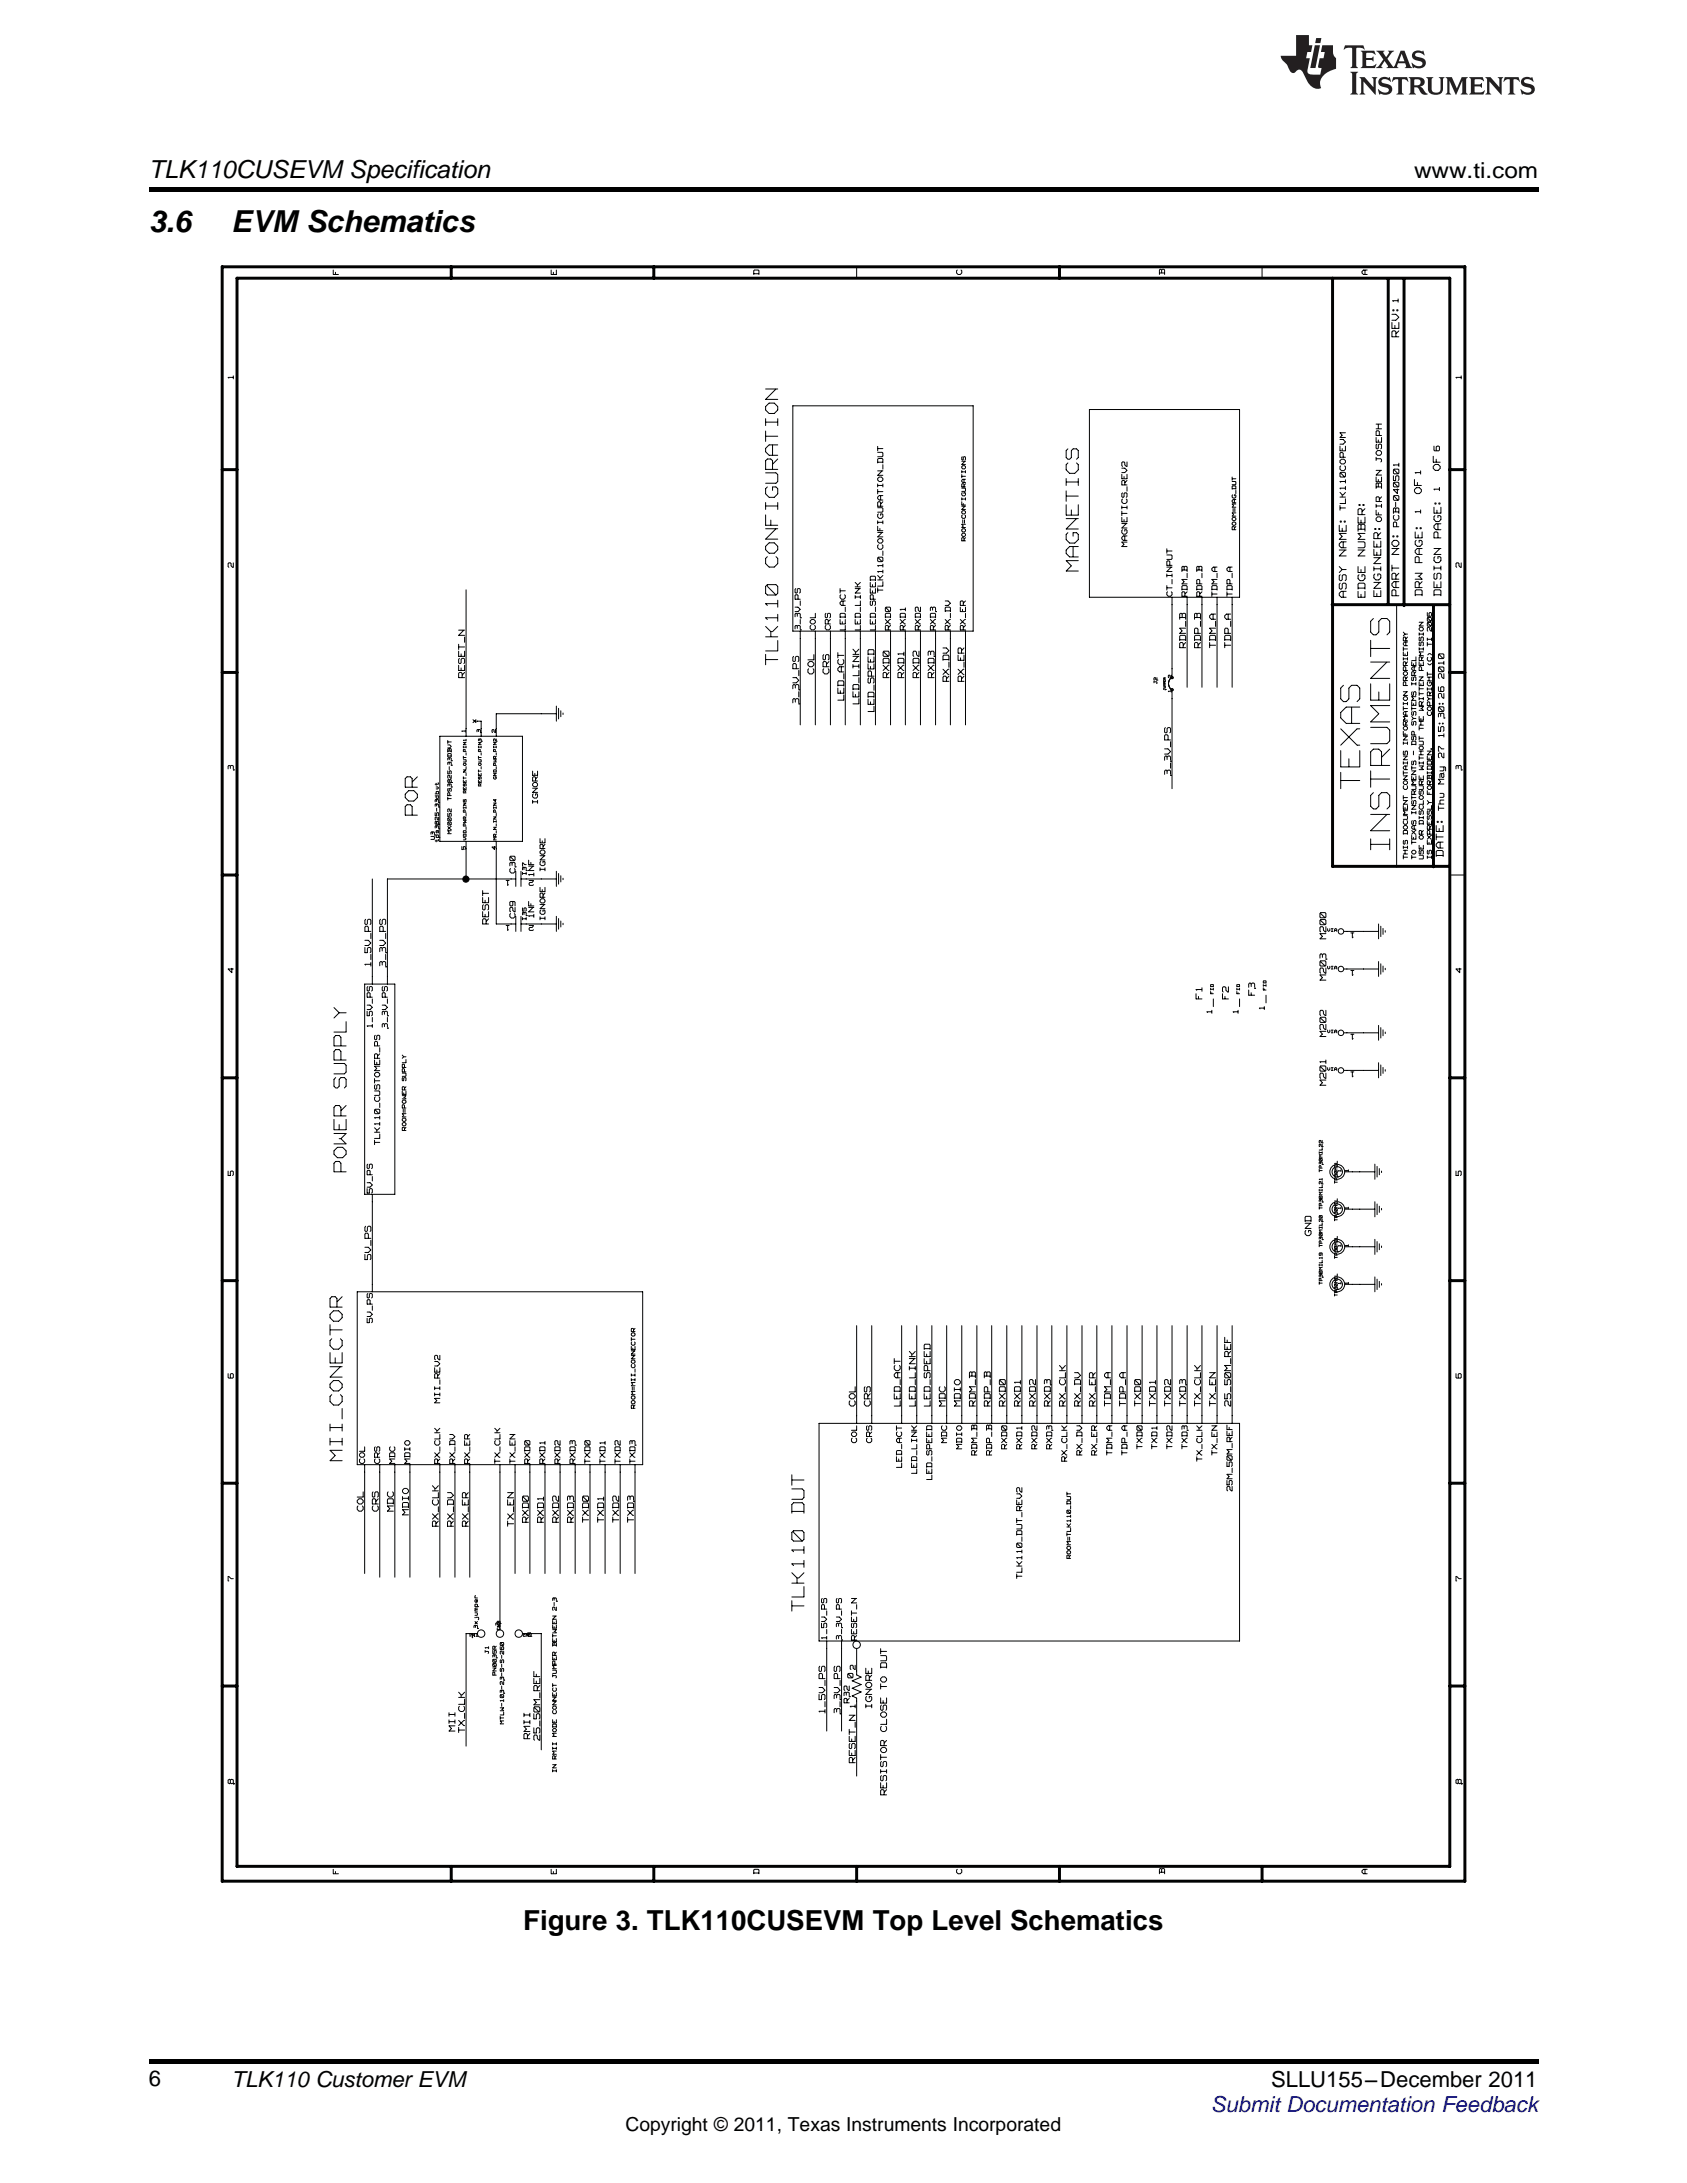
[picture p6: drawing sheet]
<svg xmlns="http://www.w3.org/2000/svg" width="216mm" height="279mm" viewBox="0 0 216 279" stroke-linecap="round" stroke-linejoin="round" font-family="sans-serif">
<defs><g id="words">
<g font-size="4.6" fill="#fff">
<text x="174.5" y="100.9" transform="rotate(-90 174.5 100.9)">TEXAS</text>
<text x="178.3" y="108.8" transform="rotate(-90 178.3 108.8)">INSTRUMENTS</text>
</g>
<g font-size="3.9">
<text x="19" y="29.6">3.6</text>
<text x="29.6" y="29.6">EVM Schematics</text>
</g>
<text font-size="3.5" x="67" y="247">Figure 3. TLK110CUSEVM Top Level Schematics</text>
<text font-size="3.2" x="19" y="22.7">TLK110CUSEVM Specification</text>
<g font-size="2.9" fill="#fff">
<text x="99.8" y="73.2" transform="rotate(-90 99.8 73.2)">ONFIGURATION</text>
<text x="138.2" y="73.1" transform="rotate(-90 138.2 73.1)">MAGNETICS</text>
<text x="99.8" y="85.1" transform="rotate(-90 99.8 85.1)">TLK110 C</text>
<text x="53.7" y="104.3" transform="rotate(-90 53.7 104.3)">POR</text>
<text x="44.5" y="137.3" transform="rotate(-90 44.5 137.3)">UPPLY</text>
<text x="44.5" y="150" transform="rotate(-90 44.5 150)">POWER S</text>
<text x="44" y="187" transform="rotate(-90 44 187)">MII_CONECTOR</text>
<text x="103.1" y="194.3" transform="rotate(-90 103.1 194.3)">UT</text>
<text x="103.1" y="206.2" transform="rotate(-90 103.1 206.2)">TLK110 D</text>
</g>
<g font-size="2.8">
<text x="181" y="22.7">www.ti.com</text>
<text x="19" y="267">6</text>
<text x="29.6" y="267.1">TLK110 Customer EVM</text>
<text x="162.7" y="267.1">SLLU155–December 2011</text>
</g>
<text font-size="2.8" fill="#00f" x="155" y="270.4">Submit Documentation Feedback</text>
<text font-size="2.5" x="80" y="272.7">Copyright © 2011, Texas Instruments Incorporated</text>
<g font-size="1.7" fill="#fff">
<text x="179.2" y="43.1" transform="rotate(-90 179.2 43.1)">REV:</text>
<text x="182.1" y="63.2" transform="rotate(-90 182.1 63.2)">OF</text>
<text x="184.5" y="60.2" transform="rotate(-90 184.5 60.2)">OF</text>
<text x="172.4" y="70.9" transform="rotate(-90 172.4 70.9)">N</text>
<text x="174.8" y="70.6" transform="rotate(-90 174.8 70.6)">N</text>
<text x="179.2" y="70.9" transform="rotate(-90 179.2 70.9)">N</text>
<text x="182.2" y="71.3" transform="rotate(-90 182.2 71.3)">P</text>
<text x="184.6" y="68.7" transform="rotate(-90 184.6 68.7)">P</text>
<text x="172.4" y="76.4" transform="rotate(-90 172.4 76.4)">ASSY AME:</text>
<text x="174.8" y="76.4" transform="rotate(-90 174.8 76.4)">EDGE UMBER:</text>
<text x="176.9" y="76.3" transform="rotate(-90 176.9 76.3)">ENGINEER:</text>
<text x="179.2" y="76.3" transform="rotate(-90 179.2 76.3)">PART O:</text>
<text x="182.2" y="76.3" transform="rotate(-90 182.2 76.3)">DRW AGE:</text>
<text x="184.6" y="76.3" transform="rotate(-90 184.6 76.3)">DESIGN AGE:</text>
<text x="184.8" y="109.6" transform="rotate(-90 184.8 109.6)">DATE:</text>
</g>
<g font-size="1.5" fill="#fff">
<text x="151.9" y="82.9" transform="rotate(-90 151.9 82.9)">RDM_B</text>
<text x="153.8" y="82.9" transform="rotate(-90 153.8 82.9)">RDP_B</text>
<text x="155.7" y="82.9" transform="rotate(-90 155.7 82.9)">TDM_A</text>
<text x="157.6" y="82.9" transform="rotate(-90 157.6 82.9)">TDP_A</text>
<text x="59.6" y="86.7" transform="rotate(-90 59.6 86.7)">RESET_N</text>
<text x="104.3" y="86.3" transform="rotate(-90 104.3 86.3)">COL</text>
<text x="106.2" y="86.3" transform="rotate(-90 106.2 86.3)">CRS</text>
<text x="108.1" y="89.6" transform="rotate(-90 108.1 89.6)">LED_ACT</text>
<text x="113.9" y="86.7" transform="rotate(-90 113.9 86.7)">RXD0</text>
<text x="115.8" y="86.7" transform="rotate(-90 115.8 86.7)">RXD1</text>
<text x="117.7" y="86.7" transform="rotate(-90 117.7 86.7)">RXD2</text>
<text x="119.7" y="86.7" transform="rotate(-90 119.7 86.7)">RXD3</text>
<text x="121.6" y="87.2" transform="rotate(-90 121.6 87.2)">RX_DV</text>
<text x="123.5" y="87.2" transform="rotate(-90 123.5 87.2)">RX_ER</text>
<text x="102.4" y="90.1" transform="rotate(-90 102.4 90.1)">3_3V_PS</text>
<text x="110" y="90.1" transform="rotate(-90 110 90.1)">LED_LINK</text>
<text x="112" y="91.1" transform="rotate(-90 112 91.1)">LED_SPEED</text>
<text x="149.9" y="99.2" transform="rotate(-90 149.9 99.2)">3_3V_PS</text>
<text x="62.7" y="118.3" transform="rotate(-90 62.7 118.3)">RESET</text>
<text x="47.6" y="123.6" transform="rotate(-90 47.6 123.6)">1_5V_PS</text>
<text x="49.5" y="123.7" transform="rotate(-90 49.5 123.7)">3_3V_PS</text>
<text x="169.8" y="125.4" transform="rotate(-90 169.8 125.4)">M203</text>
<text x="169.8" y="120.2" transform="rotate(-90 169.8 120.2)">M200</text>
<text x="154" y="127.9" transform="rotate(-90 154 127.9)">F1</text>
<text x="157.3" y="127.9" transform="rotate(-90 157.3 127.9)">F2</text>
<text x="160.7" y="127.4" transform="rotate(-90 160.7 127.4)">F3</text>
<text x="169.8" y="132.7" transform="rotate(-90 169.8 132.7)">M202</text>
<text x="169.8" y="138.9" transform="rotate(-90 169.8 138.9)">M201</text>
<text x="47.6" y="161.2" transform="rotate(-90 47.6 161.2)">5V_PS</text>
<text x="167.9" y="158.1" transform="rotate(-90 167.9 158.1)">GND</text>
<text x="109.6" y="180" transform="rotate(-90 109.6 180)">COL</text>
<text x="111.5" y="180" transform="rotate(-90 111.5 180)">CRS</text>
<text x="115.3" y="180" transform="rotate(-90 115.3 180)">LED_ACT</text>
<text x="117.3" y="180" transform="rotate(-90 117.3 180)">LED_LINK</text>
<text x="119.2" y="180" transform="rotate(-90 119.2 180)">LED_SPEED</text>
<text x="121.1" y="180" transform="rotate(-90 121.1 180)">MDC</text>
<text x="123" y="180" transform="rotate(-90 123 180)">MDIO</text>
<text x="125" y="180" transform="rotate(-90 125 180)">RDM_B</text>
<text x="126.9" y="180" transform="rotate(-90 126.9 180)">RDP_B</text>
<text x="128.8" y="180" transform="rotate(-90 128.8 180)">RXD0</text>
<text x="130.7" y="180" transform="rotate(-90 130.7 180)">RXD1</text>
<text x="132.6" y="180" transform="rotate(-90 132.6 180)">RXD2</text>
<text x="134.5" y="180" transform="rotate(-90 134.5 180)">RXD3</text>
<text x="136.5" y="180" transform="rotate(-90 136.5 180)">RX_CLK</text>
<text x="138.4" y="180" transform="rotate(-90 138.4 180)">RX_DV</text>
<text x="140.3" y="180" transform="rotate(-90 140.3 180)">RX_ER</text>
<text x="142.2" y="180" transform="rotate(-90 142.2 180)">TDM_A</text>
<text x="144.2" y="180" transform="rotate(-90 144.2 180)">TDP_A</text>
<text x="146.1" y="180" transform="rotate(-90 146.1 180)">TXD0</text>
<text x="148" y="180" transform="rotate(-90 148 180)">TXD1</text>
<text x="149.9" y="180" transform="rotate(-90 149.9 180)">TXD2</text>
<text x="151.9" y="180" transform="rotate(-90 151.9 180)">TXD3</text>
<text x="153.8" y="180" transform="rotate(-90 153.8 180)">TX_CLK</text>
<text x="155.7" y="180" transform="rotate(-90 155.7 180)">TX_EN</text>
<text x="157.6" y="180" transform="rotate(-90 157.6 180)">25_50M_REF</text>
<text x="46.6" y="193.4" transform="rotate(-90 46.6 193.4)">COL</text>
<text x="48.5" y="193.4" transform="rotate(-90 48.5 193.4)">CRS</text>
<text x="50.5" y="193.4" transform="rotate(-90 50.5 193.4)">MDC</text>
<text x="52.4" y="193.9" transform="rotate(-90 52.4 193.9)">MDIO</text>
<text x="56.2" y="195.3" transform="rotate(-90 56.2 195.3)">RX_CLK</text>
<text x="58.2" y="195.3" transform="rotate(-90 58.2 195.3)">RX_DV</text>
<text x="60.1" y="195.3" transform="rotate(-90 60.1 195.3)">RX_ER</text>
<text x="65.9" y="195.3" transform="rotate(-90 65.9 195.3)">TX_EN</text>
<text x="67.8" y="194.8" transform="rotate(-90 67.8 194.8)">RXD0</text>
<text x="69.7" y="194.8" transform="rotate(-90 69.7 194.8)">RXD1</text>
<text x="71.6" y="194.8" transform="rotate(-90 71.6 194.8)">RXD2</text>
<text x="73.5" y="194.8" transform="rotate(-90 73.5 194.8)">RXD3</text>
<text x="75.4" y="194.8" transform="rotate(-90 75.4 194.8)">TXD0</text>
<text x="77.4" y="194.8" transform="rotate(-90 77.4 194.8)">TXD1</text>
<text x="79.3" y="194.8" transform="rotate(-90 79.3 194.8)">TXD2</text>
<text x="81.2" y="194.8" transform="rotate(-90 81.2 194.8)">TXD3</text>
<text x="113.6" y="214" transform="rotate(-90 113.6 214)">UT</text>
<text x="58.4" y="221.6" transform="rotate(-90 58.4 221.6)">MII</text>
<text x="59.6" y="221.7" transform="rotate(-90 59.6 221.7)">TX_CLK</text>
<text x="105.7" y="219.2" transform="rotate(-90 105.7 219.2)">1_5V_PS</text>
<text x="107.6" y="219.3" transform="rotate(-90 107.6 219.3)">3_3V_PS</text>
<text x="111.7" y="218.6" transform="rotate(-90 111.7 218.6)">IGNORE</text>
<text x="67.9" y="222.5" transform="rotate(-90 67.9 222.5)">RMII</text>
<text x="69.2" y="222.7" transform="rotate(-90 69.2 222.7)">25_50M_REF</text>
<text x="109.6" y="225.6" transform="rotate(-90 109.6 225.6)">RESET_N</text>
<text x="113.6" y="229.7" transform="rotate(-90 113.6 229.7)">RESISTOR CLOSE TO D</text>
</g>
<g font-size="1.4" fill="#fff">
<text x="65.2" y="112.5" transform="rotate(-180 65.2 112.5)">1</text>
<text x="68.3" y="112.5" transform="rotate(-180 68.3 112.5)">2</text>
<text x="65.2" y="118.2" transform="rotate(-180 65.2 118.2)">1</text>
<text x="68.3" y="118.2" transform="rotate(-180 68.3 118.2)">2</text>
<text x="173.3" y="119.2" transform="rotate(-180 173.3 119.2)">1</text>
<text x="173.3" y="124" transform="rotate(-180 173.3 124)">1</text>
<text x="173.3" y="132.2" transform="rotate(-180 173.3 132.2)">1</text>
<text x="173.3" y="137" transform="rotate(-180 173.3 137)">1</text>
</g>
<g font-size="1.3" fill="#fff">
<text x="179.1" y="38.7" transform="rotate(-90 179.1 38.7)">1</text>
<text x="176.9" y="59.9" transform="rotate(-90 176.9 59.9)">OSEPH</text>
<text x="184.3" y="57.7" transform="rotate(-90 184.3 57.7)">6</text>
<text x="172.3" y="65.3" transform="rotate(-90 172.3 65.3)">TLK110COPEVM</text>
<text x="181.9" y="65.7" transform="rotate(-90 181.9 65.7)">1</text>
<text x="181.9" y="60.7" transform="rotate(-90 181.9 60.7)">1</text>
<text x="184.3" y="62.8" transform="rotate(-90 184.3 62.8)">1</text>
<text x="176.9" y="66.8" transform="rotate(-90 176.9 66.8)">OFIR BEN J</text>
<text x="179.1" y="67.4" transform="rotate(-90 179.1 67.4)">PCB-040501</text>
<text x="184.9" y="100.2" transform="rotate(-90 184.9 100.2)">ay 2</text>
<text x="184.9" y="97.9" transform="rotate(-90 184.9 97.9)">7 1</text>
<text x="184.9" y="96.4" transform="rotate(-90 184.9 96.4)">5:30:26 2010</text>
<text x="184.9" y="103.7" transform="rotate(-90 184.9 103.7)">Thu M</text>
</g>
<g font-size="1.2" fill="#fff">
<text x="43.4" y="35.1" transform="rotate(-90 43.4 35.1)">F</text>
<text x="71.3" y="35.1" transform="rotate(-90 71.3 35.1)">E</text>
<text x="97.2" y="35.1" transform="rotate(-90 97.2 35.1)">D</text>
<text x="123.2" y="35.1" transform="rotate(-90 123.2 35.1)">C</text>
<text x="149.1" y="35.1" transform="rotate(-90 149.1 35.1)">B</text>
<text x="175.1" y="35.1" transform="rotate(-90 175.1 35.1)">A</text>
<text x="30" y="48.5" transform="rotate(-90 30 48.5)">1</text>
<text x="187.1" y="48.5" transform="rotate(-90 187.1 48.5)">1</text>
<text x="144.3" y="70" transform="rotate(-90 144.3 70)">MAGNETICS_REV2</text>
<text x="30" y="72.6" transform="rotate(-90 30 72.6)">2</text>
<text x="113.1" y="75.8" transform="rotate(-90 113.1 75.8)">TLK110_CONFIGURATION_DUT</text>
<text x="150.1" y="76.3" transform="rotate(-90 150.1 76.3)">CT_INPUT</text>
<text x="152" y="76.3" transform="rotate(-90 152 76.3)">RDM_B</text>
<text x="153.9" y="76.3" transform="rotate(-90 153.9 76.3)">RDP_B</text>
<text x="155.9" y="76.3" transform="rotate(-90 155.9 76.3)">TDM_A</text>
<text x="157.8" y="76.3" transform="rotate(-90 157.8 76.3)">TDP_A</text>
<text x="187.1" y="72.6" transform="rotate(-90 187.1 72.6)">2</text>
<text x="102.5" y="80.6" transform="rotate(-90 102.5 80.6)">3_3V_PS</text>
<text x="104.4" y="80.6" transform="rotate(-90 104.4 80.6)">COL</text>
<text x="106.4" y="80.6" transform="rotate(-90 106.4 80.6)">CRS</text>
<text x="108.3" y="80.6" transform="rotate(-90 108.3 80.6)">LED_ACT</text>
<text x="110.2" y="80.6" transform="rotate(-90 110.2 80.6)">LED_LINK</text>
<text x="112.1" y="80.6" transform="rotate(-90 112.1 80.6)">LED_SPEED</text>
<text x="114.1" y="80.6" transform="rotate(-90 114.1 80.6)">RXD0</text>
<text x="116" y="80.6" transform="rotate(-90 116 80.6)">RXD1</text>
<text x="117.9" y="80.6" transform="rotate(-90 117.9 80.6)">RXD2</text>
<text x="119.8" y="80.6" transform="rotate(-90 119.8 80.6)">RXD3</text>
<text x="121.7" y="80.6" transform="rotate(-90 121.7 80.6)">RX_DV</text>
<text x="123.7" y="80.6" transform="rotate(-90 123.7 80.6)">RX_ER</text>
<text x="30" y="98.5" transform="rotate(-90 30 98.5)">3</text>
<text x="187.1" y="98.5" transform="rotate(-90 187.1 98.5)">3</text>
<text x="68.9" y="102.8" transform="rotate(-90 68.9 102.8)">IGNORE</text>
<text x="66" y="111.7" transform="rotate(-90 66 111.7)">C30</text>
<text x="68.4" y="112.1" transform="rotate(-90 68.4 112.1)">1NF</text>
<text x="69.8" y="111.5" transform="rotate(-90 69.8 111.5)">IGNORE</text>
<text x="66" y="117.5" transform="rotate(-90 66 117.5)">C29</text>
<text x="68.4" y="117.4" transform="rotate(-90 68.4 117.4)">1NF</text>
<text x="69.8" y="117.7" transform="rotate(-90 69.8 117.7)">IGNORE</text>
<text x="30" y="124.5" transform="rotate(-90 30 124.5)">4</text>
<text x="187.1" y="124.5" transform="rotate(-90 187.1 124.5)">4</text>
<text x="47.7" y="131.5" transform="rotate(-90 47.7 131.5)">1_5V_PS</text>
<text x="49.7" y="131.6" transform="rotate(-90 49.7 131.6)">3_3V_PS</text>
<text x="155.2" y="129.7" transform="rotate(-90 155.2 129.7)">1</text>
<text x="158.5" y="129.7" transform="rotate(-90 158.5 129.7)">1</text>
<text x="161.9" y="129.2" transform="rotate(-90 161.9 129.2)">1</text>
<text x="48.7" y="146.5" transform="rotate(-90 48.7 146.5)">TLK110_CUSTOMER_PS</text>
<text x="30" y="150.5" transform="rotate(-90 30 150.5)">5</text>
<text x="47.7" y="152.7" transform="rotate(-90 47.7 152.7)">5V_PS</text>
<text x="187.1" y="150.5" transform="rotate(-90 187.1 150.5)">5</text>
<text x="47.7" y="169.3" transform="rotate(-90 47.7 169.3)">5V_PS</text>
<text x="30" y="176.4" transform="rotate(-90 30 176.4)">6</text>
<text x="56.4" y="179.5" transform="rotate(-90 56.4 179.5)">MII_REV2</text>
<text x="187.1" y="176.4" transform="rotate(-90 187.1 176.4)">6</text>
<text x="109.7" y="184.6" transform="rotate(-90 109.7 184.6)">COL</text>
<text x="111.7" y="184.6" transform="rotate(-90 111.7 184.6)">CRS</text>
<text x="121.3" y="184.6" transform="rotate(-90 121.3 184.6)">MDC</text>
<text x="123.2" y="185.4" transform="rotate(-90 123.2 185.4)">MDIO</text>
<text x="128.9" y="185.4" transform="rotate(-90 128.9 185.4)">RXD0</text>
<text x="130.9" y="185.4" transform="rotate(-90 130.9 185.4)">RXD1</text>
<text x="132.8" y="185.4" transform="rotate(-90 132.8 185.4)">RXD2</text>
<text x="134.7" y="185.4" transform="rotate(-90 134.7 185.4)">RXD3</text>
<text x="146.3" y="185.4" transform="rotate(-90 146.3 185.4)">TXD0</text>
<text x="148.2" y="185.4" transform="rotate(-90 148.2 185.4)">TXD1</text>
<text x="150.1" y="185.4" transform="rotate(-90 150.1 185.4)">TXD2</text>
<text x="152" y="185.4" transform="rotate(-90 152 185.4)">TXD3</text>
<text x="46.8" y="187.3" transform="rotate(-90 46.8 187.3)">COL</text>
<text x="48.7" y="187.3" transform="rotate(-90 48.7 187.3)">CRS</text>
<text x="50.6" y="187.3" transform="rotate(-90 50.6 187.3)">MDC</text>
<text x="52.6" y="187.3" transform="rotate(-90 52.6 187.3)">MDIO</text>
<text x="56.4" y="187.3" transform="rotate(-90 56.4 187.3)">RX_CLK</text>
<text x="58.3" y="187.3" transform="rotate(-90 58.3 187.3)">RX_DV</text>
<text x="60.2" y="187.3" transform="rotate(-90 60.2 187.3)">RX_ER</text>
<text x="64.1" y="187.3" transform="rotate(-90 64.1 187.3)">TX_CLK</text>
<text x="66" y="187.3" transform="rotate(-90 66 187.3)">TX_EN</text>
<text x="67.9" y="187.3" transform="rotate(-90 67.9 187.3)">RXD0</text>
<text x="69.8" y="187.3" transform="rotate(-90 69.8 187.3)">RXD1</text>
<text x="71.8" y="187.3" transform="rotate(-90 71.8 187.3)">RXD2</text>
<text x="73.7" y="187.3" transform="rotate(-90 73.7 187.3)">RXD3</text>
<text x="75.6" y="187.3" transform="rotate(-90 75.6 187.3)">TXD0</text>
<text x="77.5" y="187.3" transform="rotate(-90 77.5 187.3)">TXD1</text>
<text x="79.5" y="187.3" transform="rotate(-90 79.5 187.3)">TXD2</text>
<text x="81.4" y="187.3" transform="rotate(-90 81.4 187.3)">TXD3</text>
<text x="115.5" y="187.8" transform="rotate(-90 115.5 187.8)">LED_ACT</text>
<text x="117.4" y="188.6" transform="rotate(-90 117.4 188.6)">LED_LINK</text>
<text x="119.4" y="189.4" transform="rotate(-90 119.4 189.4)">LED_SPEED</text>
<text x="125.1" y="186.2" transform="rotate(-90 125.1 186.2)">RDM_B</text>
<text x="127" y="186.2" transform="rotate(-90 127 186.2)">RDP_B</text>
<text x="136.6" y="187" transform="rotate(-90 136.6 187)">RX_CLK</text>
<text x="138.6" y="186.2" transform="rotate(-90 138.6 186.2)">RX_DV</text>
<text x="140.5" y="186.2" transform="rotate(-90 140.5 186.2)">RX_ER</text>
<text x="142.4" y="186.2" transform="rotate(-90 142.4 186.2)">TDM_A</text>
<text x="144.3" y="186.2" transform="rotate(-90 144.3 186.2)">TDP_A</text>
<text x="153.9" y="187" transform="rotate(-90 153.9 187)">TX_CLK</text>
<text x="155.9" y="186.2" transform="rotate(-90 155.9 186.2)">TX_EN</text>
<text x="157.8" y="190.8" transform="rotate(-90 157.8 190.8)">25M_50M_REF</text>
<text x="30" y="202.3" transform="rotate(-90 30 202.3)">7</text>
<text x="130.9" y="202" transform="rotate(-90 130.9 202)">TLK110_DUT_REV2</text>
<text x="187.1" y="202.3" transform="rotate(-90 187.1 202.3)">7</text>
<text x="105.9" y="209.8" transform="rotate(-90 105.9 209.8)">1_5V_PS</text>
<text x="107.8" y="209.9" transform="rotate(-90 107.8 209.9)">3_3V_PS</text>
<text x="109.7" y="209.9" transform="rotate(-90 109.7 209.9)">RESET_N</text>
<text x="109.3" y="214.7" transform="rotate(-90 109.3 214.7)">0</text>
<text x="109.5" y="213.7" transform="rotate(-90 109.5 213.7)">2</text>
<text x="108.8" y="217.9" transform="rotate(-90 108.8 217.9)">R32</text>
<text x="109.5" y="218.6" transform="rotate(-90 109.5 218.6)">1</text>
<text x="30" y="228.3" transform="rotate(-90 30 228.3)">8</text>
<text x="187.1" y="228.3" transform="rotate(-90 187.1 228.3)">8</text>
<text x="43.4" y="239.8" transform="rotate(-90 43.4 239.8)">F</text>
<text x="71.3" y="239.8" transform="rotate(-90 71.3 239.8)">E</text>
<text x="97.2" y="239.8" transform="rotate(-90 97.2 239.8)">D</text>
<text x="123.2" y="239.8" transform="rotate(-90 123.2 239.8)">C</text>
<text x="149.1" y="239.8" transform="rotate(-90 149.1 239.8)">B</text>
<text x="175.1" y="239.8" transform="rotate(-90 175.1 239.8)">A</text>
</g>
<g font-size="1" fill="#fff">
<text x="183.3" y="83.6" transform="rotate(-90 183.3 83.6)">I 2</text>
<text x="180.3" y="89.1" transform="rotate(-90 180.3 89.1)">ROPRIETARY</text>
<text x="182.3" y="87.9" transform="rotate(-90 182.3 87.9)">ERMISSION</text>
<text x="183.3" y="85.3" transform="rotate(-90 183.3 85.3)">C) T 006</text>
<text x="181.3" y="95" transform="rotate(-90 181.3 95)">YSTEMS I</text>
<text x="181.3" y="90.6" transform="rotate(-90 181.3 90.6)">SRAEL</text>
<text x="182.3" y="94.5" transform="rotate(-90 182.3 94.5)">HE W</text>
<text x="182.3" y="92.2" transform="rotate(-90 182.3 92.2)">RITTEN P</text>
<text x="183.3" y="91.6" transform="rotate(-90 183.3 91.6)">COPYRIGHT (</text>
<text x="180.3" y="101.1" transform="rotate(-90 180.3 101.1)">ONTAINS I</text>
<text x="180.3" y="96.5" transform="rotate(-90 180.3 96.5)">NFORMATION P</text>
<text x="181.3" y="97" transform="rotate(-90 181.3 97)">SP S</text>
<text x="182.3" y="98.9" transform="rotate(-90 182.3 98.9)">ITHOUT T</text>
<text x="180.3" y="106.9" transform="rotate(-90 180.3 106.9)">OCUMENT C</text>
<text x="181.3" y="107.9" transform="rotate(-90 181.3 107.9)">EXAS I</text>
<text x="181.3" y="105" transform="rotate(-90 181.3 105)">NSTRUMENTS -D</text>
<text x="182.3" y="107.1" transform="rotate(-90 182.3 107.1)">R D</text>
<text x="182.3" y="105.6" transform="rotate(-90 182.3 105.6)">ISCLOSURE W</text>
<text x="183.3" y="102.4" transform="rotate(-90 183.3 102.4)">ORBIDDEN.</text>
<text x="180.3" y="109.9" transform="rotate(-90 180.3 109.9)">THIS D</text>
<text x="181.3" y="109.9" transform="rotate(-90 181.3 109.9)">TO T</text>
<text x="182.3" y="109.9" transform="rotate(-90 182.3 109.9)">USE O</text>
<text x="183.3" y="109.9" transform="rotate(-90 183.3 109.9)">IS E</text>
<text x="183.3" y="108.2" transform="rotate(-90 183.3 108.2)">XPRESSLY F</text>
<text x="60.6" y="209" transform="rotate(-180 60.6 209)">1</text>
<text x="67.9" y="208.8" transform="rotate(-180 67.9 208.8)">2</text>
</g>
<g font-size=".9" fill="#fff">
<text x="123.7" y="69.2" transform="rotate(-90 123.7 69.2)">ROOM=CONFIGURATIONS</text>
<text x="158.3" y="67.8" transform="rotate(-90 158.3 67.8)">ROOM=MAG_DUT</text>
<text x="59.6" y="93.7" transform="rotate(-90 59.6 93.7)">1</text>
<text x="61.6" y="93.8" transform="rotate(-90 61.6 93.8)">3</text>
<text x="63.5" y="93.8" transform="rotate(-90 63.5 93.8)">2</text>
<text x="55.7" y="107.4" transform="rotate(-90 55.7 107.4)">U3</text>
<text x="56.2" y="107.8" transform="rotate(-90 56.2 107.8)">tps3825-33dbvt</text>
<text x="57.8" y="106.7" transform="rotate(-90 57.8 106.7)">MX0052</text>
<text x="57.8" y="102.4" transform="rotate(-90 57.8 102.4)">TPS3825-33DBVT</text>
<text x="59.6" y="108.7" transform="rotate(-90 59.6 108.7)">5</text>
<text x="63.5" y="108.7" transform="rotate(-90 63.5 108.7)">4</text>
<text x="67.4" y="111.9" transform="rotate(-90 67.4 111.9)">I37</text>
<text x="67.4" y="117.7" transform="rotate(-90 67.4 117.7)">I35</text>
<text x="52.1" y="137.4" transform="rotate(-90 52.1 137.4)">UPPLY</text>
<text x="52.1" y="144.7" transform="rotate(-90 52.1 144.7)">ROOM=POWER S</text>
<text x="81.4" y="180.2" transform="rotate(-90 81.4 180.2)">ROOM=MII_CONNECTOR</text>
<text x="137.1" y="199.5" transform="rotate(-90 137.1 199.5)">ROOM=TLK110_DUT</text>
<text x="61.2" y="208.4" transform="rotate(-90 61.2 208.4)">3xjumper</text>
<text x="64" y="208.1" transform="rotate(-90 64 208.1)">3</text>
<text x="71.3" y="207.2" transform="rotate(-90 71.3 207.2)">-3</text>
<text x="62.6" y="211.6" transform="rotate(-90 62.6 211.6)">J1</text>
<text x="63.6" y="214.4" transform="rotate(-90 63.6 214.4)">PN0035R</text>
<text x="71.3" y="215.8" transform="rotate(-90 71.3 215.8)">UMPER B</text>
<text x="71.3" y="211.8" transform="rotate(-90 71.3 211.8)">ETWEEN 2</text>
<text x="64.6" y="220.6" transform="rotate(-90 64.6 220.6)">MTLW-103-23-S-S-260</text>
<text x="71.3" y="220.3" transform="rotate(-90 71.3 220.3)">ONNECT J</text>
<text x="71.3" y="226.8" transform="rotate(-90 71.3 226.8)">IN R</text>
<text x="71.3" y="225.1" transform="rotate(-90 71.3 225.1)">MII M</text>
<text x="71.3" y="223" transform="rotate(-90 71.3 223)">ODE C</text>
</g>
<g font-size=".8" fill="#fff">
<text x="169.9" y="119.3">VIA</text>
<text x="169.9" y="124.1">VIA</text>
<text x="169.9" y="137.1">VIA</text>
<text x="169.9" y="132.3">VIA</text>
<text x="61.3" y="209" transform="rotate(-180 61.3 209)">I</text>
<text x="68.1" y="209" transform="rotate(-180 68.1 209)">IN2 N1</text>
</g>
<g font-size=".7" fill="#fff">
<text x="148.1" y="87.5" transform="rotate(-90 148.1 87.5)">J2</text>
<text x="150" y="88.6" transform="rotate(-90 150 88.6)">1</text>
<text x="150" y="86.7" transform="rotate(-90 150 86.7)">2</text>
<text x="59.7" y="101.1" transform="rotate(-90 59.7 101.1)">RESET_N_OUT_PIN1</text>
<text x="61.6" y="100.6" transform="rotate(-90 61.6 100.6)">RESET_OUT_PIN3</text>
<text x="63.6" y="99.7" transform="rotate(-90 63.6 99.7)">GND_PWR_PIN2</text>
<text x="59.7" y="107.5" transform="rotate(-90 59.7 107.5)">VDD_PWR_PIN5</text>
<text x="63.6" y="107.5" transform="rotate(-90 63.6 107.5)">MR_N_IN_PIN4</text>
<text x="155.3" y="127.2" transform="rotate(-90 155.3 127.2)">FID</text>
<text x="158.7" y="127.2" transform="rotate(-90 158.7 127.2)">FID</text>
<text x="162.1" y="126.7" transform="rotate(-90 162.1 126.7)">FID</text>
<text x="169.3" y="150" transform="rotate(-90 169.3 150)">TP30MIL22</text>
<text x="171.7" y="149.9" transform="rotate(-90 171.7 149.9)">1</text>
<text x="172.6" y="149.9" transform="rotate(-90 172.6 149.9)">1</text>
<text x="169.3" y="154.8" transform="rotate(-90 169.3 154.8)">TP30MIL21</text>
<text x="171.2" y="151.4" transform="rotate(-90 171.2 151.4)">TP30MIL</text>
<text x="171.7" y="154.7" transform="rotate(-90 171.7 154.7)">1</text>
<text x="172.6" y="154.7" transform="rotate(-90 172.6 154.7)">1</text>
<text x="169.3" y="159.6" transform="rotate(-90 169.3 159.6)">TP30MIL20</text>
<text x="171.2" y="161.1" transform="rotate(-90 171.2 161.1)">TP30MIL</text>
<text x="171.2" y="156.2" transform="rotate(-90 171.2 156.2)">TP30MIL</text>
<text x="171.7" y="159.5" transform="rotate(-90 171.7 159.5)">1</text>
<text x="172.6" y="159.5" transform="rotate(-90 172.6 159.5)">1</text>
<text x="169.3" y="164.4" transform="rotate(-90 169.3 164.4)">TP30MIL19</text>
<text x="171.2" y="165.9" transform="rotate(-90 171.2 165.9)">TP30MIL</text>
<text x="171.7" y="164.4" transform="rotate(-90 171.7 164.4)">1</text>
<text x="172.6" y="164.4" transform="rotate(-90 172.6 164.4)">1</text>
<text x="64" y="208.6" transform="rotate(-90 64 208.6)">IN3</text>
</g>
<text font-size=".4" fill="#fff" x="149.2" y="88.3" transform="rotate(-90 149.2 88.3)">JUMPER</text>
</g></defs>
<g fill="#231f20">
<path d="M172.1 5.8l-.1 .6a1 1 0 0 1 1-.3v2.3l-.2 .3h1l-.2-.3v-2.3a1.27 1.27 0 0 1 1.1 .2l-.2-.5zM174.1 6.5l.3 .4v1.5l-.3 .3h1.9l.2-.5h-.1a1.12 1.12 0 0 1-1.2 .2l-.1-.7h.6l.4 .2v-.7l-.4 .2h-.6v-.5l.1-.1h.1a.96 .96 0 0 1 1 .2h.1l-.2-.5zM176.1 6.5l.9 1.1-.5 .8-.4 .3h.8l-.1-.2 .4-.7 .4 .7-.2 .2h1.6l-.2-.2 .1-.4h.9l.2 .4-.2 .2h.9l-.2-.3-.8-1.9h-.5l-.6 1.8-.3 .3-.7-1.1 .4-.7 .4-.3h-.8l.2 .1-.1 .2-.3 .5-.4-.6 .2-.2zM179.4 6.9l.3 .9h-.7zM180.9 6.6a.63 .63 0 0 0-.2 .7 .63 .63 0 0 0 .6 .4l.6 .2 .1 .2a.57 .57 0 0 1-.9 .2l-.5-.2 .2 .6 .2-.1 .1 .1a.92 .92 0 0 0 1.4-.6 .67 .67 0 0 0-.7-.7l-.6-.2-.1-.2v-.1a.82 .82 0 0 1 1.2 .2l-.1-.6-.2 .1-.1-.1a1.01 1.01 0 0 0-1 .1zM172.8 9.2l.3 .3v2.2l-.1 .2-.2 .2h1l-.2-.2v-.2v-2.2l.2-.3zM174 9.9l.2 .3v1.5l-.2 .4h.7l-.2-.4v-1.3l1.6 1.7v-1.9l.2-.3h-.7l.2 .3v.9l-1.2-1.2zM176.6 10a.62 .62 0 0 0-.2 .7 .62 .62 0 0 0 .6 .4l.6 .2 .1 .2a.57 .57 0 0 1-.9 .2l-.5-.3 .2 .7 .2-.1h.1a.92 .92 0 0 0 1.4-.6 .67 .67 0 0 0-.7-.7l-.6-.1-.1-.2v-.1a.82 .82 0 0 1 1.2 .2l-.1-.6-.2 .1-.1-.1a1.02 1.02 0 0 0-1 .1zM178.3 9.9l-.1 .6a.61 .61 0 0 1 .7-.3v1.5v.2l-.2 .2h1l-.3-.2v-.2v-1.5a.63 .63 0 0 1 .8 .3l-.1-.6zM180.3 9.9l.2 .3v1.5l-.2 .4h.9l-.2-.2v-.7h.4l.2 .2a.83 .83 0 0 0 1.1 .7l-.4-.4a.96 .96 0 0 0-.6-.6 .58 .58 0 0 0 .6-.6 .58 .58 0 0 0-.5-.6zM181 10.2l.1-.1a.45 .45 0 0 1 .6 .1 .45 .45 0 0 1 .1 .5l-.2 .2h-.6zM182.5 9.9l.2 .3v1.2a.84 .84 0 0 0 1 .7 .76 .76 0 0 0 1-.8v-1.1l.2-.3h-.8l.3 .3-.1 1.4a.6 .6 0 0 1-.6 .3 .6 .6 0 0 1-.5-.6v-1.1l.2-.3zM185 9.9l.2 .3v1.5l-.2 .4h.7l-.2-.4v-1.4l.8 1.8 .8-1.8v1.4l-.2 .4h1l-.2-.2-.1-.2v-1.5l.3-.3h-.8l-.7 1.4-.6-1.4zM188 9.9l.2 .3v1.5v.2l-.2 .2h1.8l.2-.5v-.1a1.12 1.12 0 0 1-1.2 .3l-.1-.7h.6l.4 .1v-.6l-.4 .2h-.6v-.5l.1-.1 .1-.1a.96 .96 0 0 1 1 .3l-.1-.5zM190.1 9.9l.2 .3v1.5l-.2 .4h.7l-.2-.4v-1.3l1.6 1.7v-1.9l.2-.3h-.7l.2 .3v.9l-1.1-1.2zM192.6 9.9l-.1 .6a.61 .61 0 0 1 .7-.3v1.5v.2l-.2 .2h.9l-.2-.2v-.2v-1.5a.63 .63 0 0 1 .8 .3l-.2-.6zM194.9 10a.62 .62 0 0 0-.2 .7 .62 .62 0 0 0 .6 .4l.5 .2 .2 .2a.57 .57 0 0 1-1 .2l-.4-.3 .2 .7 .1-.1h.2a.92 .92 0 0 0 1.3-.6 .67 .67 0 0 0-.6-.7l-.6-.1-.2-.2 .1-.1a.82 .82 0 0 1 1.1 .2l-.1-.6-.2 .1-.1-.1a1.01 1.01 0 0 0-.9 .1z"/>
<path d="M165.9 4.5v2.6h-2a1.6 1.6 0 0 0 .7 1.1l.2 .2a1.16 1.16 0 0 0 .7 1l.2-.1a.56 .56 0 0 1 .5-.4 .56 .56 0 0 1 .5 .3l.2 .4a2.31 2.31 0 0 0 1.6 1.8l.6-.1-.1-.2a1.56 1.56 0 0 1 1.1-1.9l.9-.4v-1.4a.88 .88 0 0 1-.4-.8v-.8h-1.4l-.2 .9h.5l-.1 .8h-.5l-.2 .9v.2l.4 .1-.1 .9-1.5-.1a.78 .78 0 0 1-.1-.9l.2-1.1h-.4l.1-.8h.5l.2-.9h-.5v-1.3zM168.3 5.8l-.6 2.9h.7l.5-2.9zM168.4 4.9l-.1 .6h.7l.1-.6z"/>
</g>
<g fill="none" stroke="#010202" stroke-width=".38">
<path d="M28.4 34.1h159.1v206.7h-159.1zM30.3 35.6h155.2v203.3h-155.2zM57.7 34.1v1.5M83.7 34.1v1.5M135.6 34.1v1.5M170.5 35.6v75.3h15M177.7 35.7v41.6M179.7 35.7v41.8M28.4 60.1h1.9M170.5 77.4h15M183.5 77.5v33.4M185.5 60.1h2"/>
<path d="M28.4 86.1h1.9M185.5 86.1h2M28.4 112h1.9M28.4 138h1.9M185.5 138h2M28.4 163.9h1.9M185.5 163.9h2M28.4 189.8h1.9M185.5 189.8h2M28.4 215.8h1.9M185.5 215.8h2M57.7 238.9v1.9"/>
<path d="M83.7 238.9v1.9M109.6 238.9v1.9M135.6 238.9v1.9M161.5 238.9v1.9"/>
</g>
<g fill="none" stroke="#010202" stroke-width=".13">
<path d="M42.6 34.6v.5M42.7 35.1h.6M42.9 34.8v.3M70.5 34.6v.5M70.6 35.1h.6M70.8 34.8v.3M71.2 34.6v.5M96.5 34.7v.4M96.5 35h.6M96.6 34.6l-.1 .1M96.6 34.6h.4M97 34.6l.1 .1"/>
<path d="M97.1 34.7v.4M109.6 34.1v1.5M122.4 34.7v.2M122.4 34.9l.2 .2M122.5 34.6l-.1 .1M122.6 35.1h.3M123 34.6l.1 .1M123.1 34.7v.2M123.1 34.9l-.2 .2M148.4 34.6v.5M148.4 34.9h.6M148.5 34.5l-.1 .1"/>
<path d="M148.5 34.5h.1M148.6 34.5h.1M148.7 34.6v.3M148.8 34.5l-.1 .1M148.8 34.5h.1M148.9 34.5l.1 .1M149 34.6v.5M161.5 34.1v1.5M174.3 34.8v.1M174.3 34.9l.2 .2M174.5 34.6l-.2 .2M174.5 35.1h.5"/>
<path d="M174.5 34.6h.5M174.7 34.6v.5M178.2 38.5l.1 .1M178.3 39.7v.1M178.3 39.7h.1M178.3 38.5h.6M178.3 39.8h.1M178.4 39.7v.1M178.8 39.7v.1M178.8 39.7h.1M178.8 39.8h.1M178.9 39.7v.1"/>
<path d="M178.9 38.3v.4M29.2 48.3l.1 .1M29.2 48.3h.6M29.9 48.1v.4M98 49.8h1.5M98 52.5l.4 .4M98 52.1v.3M98 53.6v.9M98 55.2v1.3M98 57.4v.4M98 59v1.1M98 57.8l.4 .5"/>
<path d="M98 51.1h1.5M98 54h1.5M98 55.8h1.5M98.2 58.7l-.2 .3M98.2 58.7h.4M98.4 51.6l-.4 .4M98.4 56.9l-.4 .5M98.5 58.3h1M98.5 51.6h.6M98.5 52.9h.6M98.5 56.9h1M98.6 58.7l.3 .3"/>
<path d="M98.9 57v1.2M98.9 59v1M99.1 51.6l.4 .4M99.3 49.8l-1.3 1.3M99.5 58.7l-.6 .7M99.5 52.1v.3M99.5 53.6v.9M99.5 52.5l-.4 .4M101.5 51.9h23v28.9h-23zM112.3 57.1v.6M112.3 58.8v.5M112.3 58.5h.6"/>
<path d="M112.3 57.9h.6M112.4 57.4h.6M112.4 59.2h.6M112.4 58.7l-.1 .1M112.5 58.7h.4M112.9 57.9l.1 .1M112.9 58.7l.1 .1M113 58.4l-.1 .1M113 58v.3M113 58.8v.5M113 59.5v.5M123.1 58.6v.2"/>
<path d="M123.1 59.8v.1M123.1 58.8h.1M123.1 59.9l.1 .1M123.1 59h.5M123.1 59.4h.5M123.2 58.5h-.1M123.2 58.9h.1M123.2 59.6l-.1 .1M123.2 59.6h.2M123.3 58.8l-.1 .1M123.3 58.6v.2M123.4 58.5h-.1"/>
<path d="M123.4 58.5h.1M123.4 59.6l.2 .1M123.5 59.1l-.4 .3M123.5 58.5h.1M123.6 58.6v.2M123.6 59.8v.1M123.6 58.8l-.1 .1M123.6 59.9l-.2 .1M136.4 57.7v.8M136.4 59.5v.6M136.4 58.6l.2 .1M136.7 59.3l-.3 .2"/>
<path d="M136.7 57.4l-.3 .3M137.1 58.6l-.2 .2h-.2M137.1 57.7v.8M137.3 57.4l-.2 .3M137.4 57.4h.3M137.8 57.4l.2 .3M137.8 59.3l.2 .2M138 57.7v.8M138 59.5v.6M138 58.6l-.2 .2M139.4 52.4h19.2v24h-19.2zM143.6 59.6l.1 .1"/>
<path d="M143.6 59.3v.3M143.6 59.9h.3M143.7 59.1l-.1 .1M143.7 59.1h.1M143.9 59.1v.1M143.9 59.3v.2M143.9 59.5l.2 .2M143.9 59.9l.3 .3M144.2 59.7h.1M144.2 59.1v.6M171.5 56.8h.4M171.5 57.1v.6"/>
<path d="M171.5 58v.5M171.5 59v.2M171.5 59.8v.2M171.5 55.4l.3 .3M171.5 56.2h.4M171.5 59.2l.2 .2M171.5 55.4h.7M171.5 56h.7M171.5 57.7h.7M171.5 58.5h.7M171.6 57.9l-.1 .1M171.6 59.6l-.1 .1"/>
<path d="M171.6 57.9h.1M171.7 58.8l-.2 .2M171.7 58.8h.3M171.7 59.4h.3M171.7 55.7l-.2 .3M171.8 57.4v.3M171.8 57.9l.1 .1M171.9 58v.5M171.9 56.2l.3 .4M172 58.8l.2 .2M172.1 59.6l.1 .1M172.2 56.6l-.3 .2"/>
<path d="M172.2 57.1v.6M172.2 59v.2M172.2 59.8v.2M172.2 59.2l-.2 .2M176.1 57.4h.1M176.1 55.3v.4M176.1 56v.6M176.1 57v.3M176.1 57.9v.1M176.1 58.5v.4M176.1 58.1l.2 .2M176.1 54.3h.7"/>
<path d="M176.1 54.9h.7M176.1 55.7h.7M176.1 56.6h.7M176.1 58.7h.6M176.2 55.1l-.1 .1M176.2 56.8l-.1 .1M176.2 57.4h.1M176.2 55.1h.2M176.3 57.7l-.2 .2M176.3 57.7h.3M176.3 58.3h.3M176.4 55.1l.1 .1"/>
<path d="M176.4 54.3v.6M176.4 56.3v.3M176.4 57v.3M176.4 57.4h-.1M176.5 56.8l-.1 .1M176.5 55.3v.4M176.6 56.8h.1M176.6 57.7l.2 .2M176.7 56.8l.1 .1M176.7 58.7l.1 .1M176.8 56v.6M176.8 57v.3"/>
<path d="M176.8 57.9v.1M176.8 58.9v.1M176.8 57.4h-.1M176.8 59l-.1 .1M176.8 58.1l-.2 .2M178.1 41.3v.7M178.1 42.5v.6M178.1 40.2h.5M178.1 41h.5M178.2 42h.8M178.2 43.1h.8M178.3 42.3l-.2 .2"/>
<path d="M178.3 42.3h.2M178.3 59.5l.1 .1M178.4 59.5h.6M178.5 42.3l.1 .2M178.5 41.7v.3M178.6 42.5v.6M178.6 40.2l.4 .4M179 40.6l-.4 .4M179 41.3v.7M179 59.3v.4M179 42.3l-.3 .4M183.4 58.4v.8"/>
<path d="M183.4 59.7v.2M183.4 59.9l.3 .3M183.5 59.2h.8M183.5 57.1v.5l.1 .1M183.6 57.7h.5M183.7 59.4l-.3 .3M183.7 59.4h.3M183.8 57.2v.4l.1 .1M183.8 58.8v.3M183.9 57.1l-.1 .1M184 57.1h.1M184.1 59.4l.2 .3"/>
<path d="M184.1 57.1l.1 .1M184.2 57.2v.4l-.1 .1M184.3 59.7v.2M184.3 59.9l-.2 .3M186.3 48.3l.1 .1M186.4 48.3h.6M187 48.1v.4M29.2 72.5l.1 .1M29.2 72.2v.3M29.3 72l-.1 .1M29.3 72h.1M29.5 72l.1 .1"/>
<path d="M29.6 72.2v.2M29.6 72.4l.2 .2M29.8 72.6h.1M29.9 72v.6M59.6 75.5v18.7M98 67.7h1.5M98 62.6v.6M98 64.3v.9M98 65.9v1.3M98 70v.3M98 71.5v.6M98 75.1v.8"/>
<path d="M98 60.5h1.3M98 61.8h1.3M98 63.2l.4 .5M98 70.4l.4 .4M98 72.1l.4 .5M98 75.9l.2 .3M98 77.3l.2 .2M98 79.1l.2 .2M98 79.1h1.5M98 67.2h1.5M98 64.8h1.5M98 60.1h1.5"/>
<path d="M98 69h1.5M98 77.3h1.5M98.2 74.9v.1M98.2 74.8l-.2 .2M98.2 62.3l-.2 .2M98.2 71.3l-.2 .2M98.2 74.8h1.1M98.2 75.1l1.1 1M98.2 76.2h1.1M98.4 69.5l-.4 .4M98.5 63.7h.6M98.5 72.6h.6"/>
<path d="M98.5 69.5h.6M98.5 70.8h.6M98.6 66.6v.6M98.9 62.3h.4M98.9 62.4v.4M99.1 69.5l.4 .4M99.3 67.7l-1.3 1.3M99.3 60.5l.2 .2M99.3 62.3l.2 .2M99.3 71.3l.2 .2M99.3 74.8l.2 .2M99.5 63.2l-.4 .5"/>
<path d="M99.5 75.9l-.2 .3M99.5 60.8v.8M99.5 62.6v.6M99.5 64.3v.9M99.5 70v.3M99.5 71.5v.6M99.5 75.1v.8M99.5 76.8v.9M99.5 78.6v.9M99.5 61.6l-.2 .2M99.5 70.4l-.4 .4M99.5 72.1l-.4 .5"/>
<path d="M101.8 75.8v.1M101.8 77.7h.3M101.8 78.3h.3M101.8 75.5v.3M101.8 76.3v.4M101.8 78.6v.3M101.8 76.7h.6M101.8 75.3v.1M101.8 75.9h.1M101.8 76.1v.1M101.8 78.5v.1M101.9 76.1h.1"/>
<path d="M101.9 78.5h.1M101.9 78.5l.1 .1M102 75.8l-.1 .1M102 76.1l.1 .1M102 75.5v.3M102 78.6v.3M102.1 75.3l-.1 .1M102.1 78.5v.1M102.1 76.3v.4M102.1 77.7l.3 .3M102.2 75.3h.1M102.2 78.5h.1"/>
<path d="M102.3 75.3l.1 .1M102.3 78.5l.1 .1M102.4 78l-.3 .3M102.4 79.1h.1M102.4 75.8l-.1 .1M102.4 75.5v.3M102.4 76.9v.6M102.4 78.6v.3M102.4 79.3v.6M103.7 79.5v.1M103.7 79.1h.6M103.7 79.7l.2 .2"/>
<path d="M103.9 79.3l-.2 .2M103.9 79.3h.2M103.9 79.9h.2M104.2 79.3l.1 .2M104.3 78.5v.5M104.3 79.5v.1M104.3 79.7l-.1 .2M105.6 79h.1M105.6 78.6v.3M105.6 79.4v.5M105.6 79.9h.7M105.7 78.5l-.1 .1"/>
<path d="M105.7 79.1h.1M105.7 79.3l-.1 .1M105.7 79.3h.2M105.9 79l-.1 .1M105.9 79.3l.1 .1M105.9 78.6v.3M106 78.5l-.1 .1M106 79.4v.4M106 78.5h.2M106.2 78.5l.1 .1M106.3 79l-.1 .1M106.3 78.6v.3"/>
<path d="M106.3 79.3l-.3 .2M107.5 75.3v.6M107.5 76.3v.2M107.5 77.1v.2M107.5 78.6v.5M107.5 79.3v.6M107.5 76.5l.2 .2M107.5 77.3l.2 .2M107.5 79.9h.7M107.5 75.6h.7M107.5 79h.6M107.6 76.1l-.1 .1"/>
<path d="M107.6 78.5l-.1 .1M107.6 78.5h.4M107.7 76.9l-.2 .2M107.7 76.7h.3M107.7 77.5h.5M107.7 76.9h.5M107.8 79.6v.2M107.9 76.9v.6M108.1 76.1l.1 .1M108.1 78.5l.1 .1M108.2 76.3v.2M108.2 77.7v.6"/>
<path d="M108.2 78.6v.5M108.2 79.3v.5M108.2 76.5l-.2 .2M109.4 75.3h.7M109.4 77.5h.7M109.4 76.2v.4M109.4 78.6v.5M109.4 79.3v.6M109.4 75.1h.7M109.4 74.5l.3 .3M109.5 75.9h.6M109.5 79.9h.6"/>
<path d="M109.5 79h.6M109.5 76.4h.6M109.5 78.5l-.1 .1M109.6 78.5h.4M109.7 74.9v.2M109.7 79.6v.2M109.8 74.8h.1M110 75.4l-.6 .5M110 78.5l.1 .1M110.1 74.5l-.2 .3M110.1 76.2v.4M110.1 76.9v.6"/>
<path d="M110.1 77.7v.6M110.1 78.6v.5M110.1 79.3v.5M111.4 77.4v.1M111.4 73.9v.4M111.4 74.5v.6M111.4 75.3v.6M111.4 76.3v.4M111.4 77v.4M111.4 78.6v.5M111.4 79.3v.6M111.4 75.9h.6"/>
<path d="M111.4 79.9h.6M111.4 76.7h.6M111.4 79h.6M111.4 75.1h.6M111.4 74.2h.6M111.5 73.8h-.1M111.5 76.1l-.1 .1M111.5 76.9l-.1 .1M111.5 77.5h.1M111.5 78.5l-.1 .1M111.5 76.1h.1M111.5 78.5h.4"/>
<path d="M111.5 73.8h.4M111.7 74.8v.3M111.7 75.6v.3M111.7 77v.4M111.7 79.6v.2M111.7 76.1l.1 .1M111.7 77.4l-.1 .1M111.8 76.9l-.1 .1M111.8 76.3v.4M111.8 76.9h.1M111.9 73.8h.1M111.9 76.9l.1 .1"/>
<path d="M111.9 78.5l.1 .1M112 77.4l-.1 .1M112 73.9v.4M112 74.5v.6M112 75.3v.6M112 77v.4M112 77.7v.6M112 78.6v.5M112 79.3v.5M112.3 61.3v.1M112.3 61.9v.4M112.3 62.6v.6"/>
<path d="M112.3 63.7v.1M112.3 64.3v.5M112.3 65.9v.2M112.3 66.7v.3M112.3 67.4v.5M112.3 69.2v.1M112.3 69.9v.2M112.3 71.4v.4M112.3 75.2v.6M112.3 71.8l.1 .1M112.3 72.4l.1 .1M112.3 73.1l.1 .1"/>
<path d="M112.3 74.2h.7M112.3 60.3h.7M112.3 61.4l.2 .2M112.3 63.8l.2 .2M112.3 65h.6M112.3 65.6h.6M112.3 66.2l.2 .1M112.3 68.1h.7M112.3 69.3l.2 .2M112.3 70.1l.2 .2M112.3 73.7l.3 .2M112.3 75h.7"/>
<path d="M112.4 68.7h.6M112.4 60.8h.6M112.4 62.1h.6M112.4 62.9h.6M112.4 64.8h.6M112.4 66.8h.6M112.4 67.9h.6M112.4 72.4h.6M112.4 73.1h.6M112.4 75.5h.6M112.4 64.2l-.1 .1M112.4 65.8l-.1 .1"/>
<path d="M112.4 69.7l-.1 .1M112.4 71.3v.1M112.4 71.3l-.1 .1M112.5 64.2h.1M112.5 71.4l.4 .5M112.5 71.3h.4M112.5 71.9h.4M112.5 63.4l-.2 .2M112.5 61.1l-.2 .1M112.5 68.9l-.2 .2M112.5 61.1h.3M112.5 61.6h.3"/>
<path d="M112.5 66.3h.3M112.5 68.9h.3M112.5 69.5h.3M112.5 70.3h.3M112.5 63.4h.5M112.5 64h.5M112.6 64.2l.1 .1M112.6 67.6v.3M112.6 74v.2M112.6 73.9h.1M112.7 65.8h.2M112.7 63.5v.5"/>
<path d="M112.7 64.3v.5M112.7 65.8v.2M112.8 61.1l.2 .1M112.8 68.9l.2 .2M112.9 60.3l-.6 .5M112.9 68.2l-.6 .5M112.9 65.8l.1 .1M112.9 65l.1 .1M112.9 69.7l.1 .1M112.9 71.3l.1 .1M113 61.3v.1M113 61.9v.4"/>
<path d="M113 65.1v.3M113 65.9v.2M113 66.7v.3M113 69.2v.1M113 69.9v.2M113 70.5v.6M113 71.4v.4M113 72.2v.4M113 73v.3M113 74.4v.6M113 65.5l-.1 .1M113 71.8l-.1 .1"/>
<path d="M113 61.4l-.2 .2M113 64.2l-.3 .3M113 66.2l-.2 .1M113 69.3l-.2 .2M113 70.1l-.2 .2M113 73.7l-.3 .2M113.3 78.2l.1 .1M113.3 77.8v.4M113.3 78.6v.5M113.3 79.3l.6 .6M113.3 79h.6M113.4 77.7v.1"/>
<path d="M113.4 77.7l-.1 .1M113.4 78.5l-.1 .1M113.4 78.5h.4M113.4 77.7h.4M113.4 78.3h.4M113.4 77.8l.4 .4M113.8 79.3l-.5 .6M113.9 79.3h.1M113.9 77.7l.1 .1M113.9 78.5l.1 .1M113.9 79.9h.1M114 78.2l-.1 .1"/>
<path d="M114 77.8v.4M114 78.6v.5M115.2 78l.1 .1M115.2 78.6v.5M115.2 79.3l.6 .6M115.2 79h.6M115.2 78h.6M115.3 78.5l-.1 .1M115.3 78.5h.4M115.7 79.3l-.5 .6M115.8 79.3h.1M115.8 78.5l.1 .1"/>
<path d="M115.8 79.9h.1M115.9 77.8v.4M115.9 78.6v.5M117.1 78.2l.1 .1M117.1 77.8v.4M117.1 78.6v.5M117.1 79.3l.6 .6M117.2 79h.6M117.2 77.7l-.1 .1M117.2 78.5l-.1 .1M117.3 78.5h.4M117.3 77.7h.1"/>
<path d="M117.4 77.7l.1 .1M117.5 77.8v.3M117.5 78.1l.2 .2M117.7 79.3l-.6 .6M117.7 79.3h.1M117.7 78.5l.1 .1M117.7 79.9h.1M117.7 78.3h.1M117.8 77.7v.5M117.8 78.6v.5M119.1 79.3l.5 .6M119.1 77.8v.4"/>
<path d="M119.1 78.6v.5M119.1 79h.6M119.2 77.7l-.1 .1M119.2 78.5l-.1 .1M119.2 78.5h.4M119.2 77.7h.1M119.3 77.7l.1 .1M119.4 77.8v.3M119.4 77.7v.1M119.5 77.7h.1M119.6 79.3l-.5 .6M119.6 79.3h.1"/>
<path d="M119.6 77.7l.1 .1M119.6 78.5l.1 .1M119.7 79.9h.1M119.7 78.3h.1M119.7 77.8v.4M119.7 78.6v.5M121 77.5h.3M121 76.9h.3M121 77.8v.5M121 79.3l.5 .6M121 78.2h.6M121.1 77.7l-.1 .1"/>
<path d="M121.1 77.7h.4M121.3 76.9l.3 .3M121.5 79.3l-.5 .6M121.5 79.3h.1M121.5 77.7l.1 .1M121.6 79.9h.1M121.6 77.2l-.3 .3M121.6 77.8v.5M121.6 78.5v.6M122.9 77v.5M122.9 77.7v.6M122.9 79.3l.6 .6"/>
<path d="M122.9 77.5h.7M122.9 78.3h.7M123 76.9l-.1 .1M123 76.9h.2M123.1 60.2v.3M123.1 60.7v.5M123.1 61.5v.1M123.1 62v.3M123.1 63.1v.2M123.1 63.7v.3M123.1 64.2v.4M123.1 65.5v.1"/>
<path d="M123.1 66v.2M123.1 67.8v.1M123.1 68.4v.1M123.1 68.9v.3M123.1 61.6l.1 .2M123.1 63.3l.1 .2M123.1 65.6l.1 .2M123.1 66.2l.1 .1M123.1 68l.1 .1M123.1 68.5l.1 .2M123.1 64.8h.5M123.1 62.5h.4"/>
<path d="M123.1 62.9h.4M123.1 67.1l.2 .2M123.1 67.1h.5M123.1 60.4h.4M123.1 61h.5M123.1 62.3h.5M123.1 63.9h.4M123.1 64.6h.5M123.1 65.2h.5M123.1 67.5h.5M123.1 69.2h.5M123.2 61.9l-.1 .1"/>
<path d="M123.2 63.1h-.1M123.2 65.9l-.1 .1M123.2 68.8l-.1 .1M123.2 76.9l.1 .1M123.2 78v.2M123.2 61.9h.1M123.2 68.8h.1M123.2 61.3l-.1 .2M123.2 65.4l-.1 .1M123.2 67.7l-.1 .1M123.2 68.2l-.1 .2M123.2 66.5v.4"/>
<path d="M123.2 66.3h.2M123.2 65.8h.2M123.2 68.1h.2M123.2 67.7h.2M123.2 60h.2M123.2 63.5h.2M123.2 65.4h.2M123.2 67.4l-.1 .1M123.2 68.2h.2M123.2 68.7h.2M123.2 61.3h.4M123.2 61.8h.4"/>
<path d="M123.3 64.4v.2M123.3 77v.5M123.3 61.9l.1 .1M123.3 68.8l.1 .1M123.4 63.1h.1M123.4 61.4v.3M123.4 62v.3M123.4 63.1v.1M123.4 68.9v.3M123.4 65.4l.2 .1M123.4 67.7l.2 .1M123.4 68.2l.2 .2"/>
<path d="M123.4 79.3l-.5 .6M123.4 66.5v.4M123.5 79.3h.1M123.5 64.8l-.4 .4M123.5 79.9h.1M123.5 62.5h.1M123.5 63.1h.1M123.5 65.9l.1 .1M123.6 60.2v.3M123.6 62.6v.2M123.6 63.1v.2M123.6 63.7v.3"/>
<path d="M123.6 65.5v.1M123.6 66v.2M123.6 67.8v.1M123.6 68.4v.1M123.6 77.7v.5M123.6 78.5v.6M123.6 61.9l-.2 .2M123.6 62.8l-.1 .1M123.6 63.3l-.2 .2M123.6 65.6l-.2 .2M123.6 66.2l-.2 .1M123.6 68l-.2 .1"/>
<path d="M123.6 68.5l-.2 .2M123.6 68.8l-.2 .2M123.6 76.9l-.3 .3M136.4 61.2v.9M136.4 62.8v1.4M136.4 64.6v1.3M136.4 68.4v.6M136.4 70.4v.4M136.4 60.1l.5 .5M136.4 66.4h1.6M136.4 69.1l.5 .4M136.4 70.8l.5 .5"/>
<path d="M136.4 71.8l.7 .6M136.5 61.7h1.5M136.5 63.5h1.5M136.5 65.9h1.5M136.5 67.7h1.5M136.5 71.8h1.5M136.5 73.1h1.5M136.7 68.2l-.3 .2M136.9 70l-.5 .4M136.9 69.5h.6M136.9 70h1.1M136.9 60.6h.6"/>
<path d="M136.9 71.3h1.1M137.1 72.5l-.7 .6M137.1 65.3v.6M137.3 68.2h.4M137.3 68.2v.4M137.3 70v1.3M137.7 66.4l-1.3 1.3M137.8 68.2l.2 .2M138 61.2v.9M138 64.6v1.3M138 68.4v.6M138 60.1l-.4 .5"/>
<path d="M138 69.1l-.4 .4M143.6 63.6h.1M143.6 60.7v.6M143.6 61.6v.5M143.6 63.2v.3M143.6 64v.2M143.6 64.8v.3M143.6 65.4v.6M143.6 66.2v.6M143.6 67.9v.2M143.6 68.8v.1M143.6 69l.2 .2"/>
<path d="M143.6 60.5h.3M143.6 64.3l.2 .1M143.6 67h.6M143.6 68.2l.2 .2M143.6 69.4l.3 .3M143.6 61.3h.6M143.6 62.1h.6M143.6 65h.6M143.6 65.7h.6M143.6 66.8h.6M143.6 67.6h.6M143.6 69.4h.6"/>
<path d="M143.6 70h.6M143.7 61.5l-.1 .1M143.7 63.1l-.1 .1M143.7 63.7h.1M143.7 63.9l-.1 .1M143.7 67.8l-.1 .1M143.7 61.5h.1M143.8 68.6l-.2 .2M143.8 64.4h.2M143.8 68.4h.2M143.8 68.6h.4M143.8 69.2h.4"/>
<path d="M143.8 69.7l-.2 .3M143.9 61v.2M143.9 63.2v.3M143.9 66.5v.3M143.9 61.5v.1M143.9 63.6l-.1 .1M143.9 61.6v.4M143.9 67.8v.2M143.9 68.6v.5M143.9 63.1v.1M143.9 67.8h.2M144 63.1h.1"/>
<path d="M144.1 67l-.5 .6M144.1 63.1l.1 .1M144.1 63.9l.1 .1M144.1 67.8l.1 .1M144.2 60.2l-.3 .3M144.2 63.6l-.1 .1M144.2 60.7v.5M144.2 62.3v.6M144.2 63.2v.3M144.2 64v.2M144.2 64.8v.3M144.2 66.2v.6"/>
<path d="M144.2 67.9v.2M144.2 61.5l-.2 .3M144.2 64.3l-.2 .1M144.2 68.2l-.2 .2M149.3 70.2v.6M149.3 71.9v.5M149.3 73.5v.3M149.3 75v.5M149.3 75.9v.2M149.3 72.6h.7M149.3 71h.6M149.3 71.6h.6"/>
<path d="M149.3 76.1l.2 .2M149.4 73.1h.6M149.4 70.5h.6M149.4 72.4h.6M149.4 73.7h.6M149.4 75.2h.6M149.4 71.8l-.1 .1M149.4 75.7l-.1 .1M149.5 71.8h.1M149.6 76.3h.2M149.6 71.8l.1 .1M149.7 71.9v.4"/>
<path d="M149.9 72.6l-.6 .5M149.9 71l.1 .1M149.9 75.7l.1 .1M150 71.5l-.1 .1M150 71.2v.3M150 73.5v.3M150 74.2v.5M150 75.9v.2M150 76.4v10.2M150 76.1l-.2 .2M151 78.6v.7M151 79h.7"/>
<path d="M151.1 78.5l-.1 .1M151.1 78.5h.1M151.2 78.5l.1 .1M151.3 72.6v.5M151.3 75.1v.4M151.3 75.9v.4M151.3 74.2l.2 .2M151.3 74.2h.6M151.3 76.3h.6M151.3 74.7h.6M151.3 75.4h.6M151.3 73h.6"/>
<path d="M151.3 78.6v.4M151.4 72.5l-.1 .1M151.4 75h-.1M151.4 75.7l-.1 .1M151.4 72.5h.1M151.4 75.7h.1M151.4 75h.4h.1M151.4 78.5l-.1 .1M151.5 78.5h.1M151.5 72.5h.1M151.5 74.5l-.2 .2M151.5 75.7l.1 .1"/>
<path d="M151.5 72.6v.3M151.6 72.5l-.1 .1M151.6 78.5l.1 .1M151.6 75.9v.4M151.7 72.5l.2 .1M151.7 78.6v.7M151.7 79.5v.7M151.9 72.6v.5M151.9 73.4v.5M151.9 75.1v.4M151.9 76.4v11.6M151.9 75.7l-.2 .3"/>
<path d="M152.9 78.6v.7M152.9 79h.7M153 78.5l-.1 .1M153 78.5h.1M153.1 78.5l.1 .1M153.2 72.6v.5M153.2 74.3v.4M153.2 75.1v.4M153.2 75.9v.4M153.2 76.3h.6M153.2 78.6v.4M153.2 74.7h.6"/>
<path d="M153.2 75.4h.6M153.2 73h.6M153.3 72.5l-.1 .1M153.3 74.2l-.1 .1M153.3 75h-.1M153.3 75.7l-.1 .1M153.3 74.2h.1M153.3 72.5h.1M153.3 75.7h.1M153.3 75h.4M153.3 78.5l-.1 .1M153.4 78.5h.1"/>
<path d="M153.4 72.5h.1M153.4 74.2l.1 .1M153.4 75.7l.1 .1M153.4 72.6v.3M153.5 72.5l-.1 .1M153.5 78.5l.1 .1M153.5 74.3v.4M153.5 75.9v.4M153.6 72.5h.1M153.6 78.6v.7M153.6 79.5v.7M153.7 72.5l.1 .1"/>
<path d="M153.7 75h.1M153.8 72.6v.5M153.8 73.4v.5M153.8 75.1v.4M153.8 76.4v11.6M153.8 75.7l-.2 .3M154.8 78.8v.2M154.8 79l.2 .3M155 78.6l-.2 .2M155.1 78.6h.5M155.1 79.3h.5M155.1 72.8v.1"/>
<path d="M155.1 75.1v.4M155.1 75.7v.6M155.1 73l.2 .1M155.1 74.2l.3 .2M155.1 74.2h.7M155.1 74.7h.7M155.1 75.4h.6M155.1 76h.7M155.2 75h-.1M155.2 75h.4M155.2 78.6v.6M155.3 72.6l-.2 .2"/>
<path d="M155.3 73.1h.5M155.3 72.6h.5M155.3 74.5l-.2 .2M155.5 72.6v.5M155.6 79.5v.7M155.7 75h.1M155.8 73.4v.5M155.8 75.1v.4M155.8 76.4v11.6M156.7 79l.3 .3M156.7 78.8v.2M157 78.6l-.3 .2"/>
<path d="M157 78.6h.5M157 79.3h.5M157 72.8v.1M157 74.3v.4M157 75.1v.4M157 75.7v.6M157 73l.2 .1M157.1 74.7h.6M157.1 75.4h.6M157.1 76h.6M157.1 74.2l-.1 .1M157.1 75h-.1"/>
<path d="M157.1 74.2h.2M157.1 75h.5M157.2 78.6v.6M157.2 72.6l-.2 .2M157.2 73.1h.5M157.2 72.6h.5M157.3 74.2l.1 .1M157.4 72.6v.5M157.4 74.3v.4M157.5 79.5v.7M157.6 75h.1M157.7 61.6h.4"/>
<path d="M157.7 61.1v.4M157.7 62.3v.3M157.7 63.4l.1 .3h.2M157.7 64.1v.1M157.7 66.4v.1M157.7 67v.1M157.7 67.5v.3M157.7 73.4v.5M157.7 75.1v.4M157.7 76.4v11.6M157.7 64.2l.1 .1h.4M157.7 66.5l.1 .1h.2"/>
<path d="M157.7 67.1l.1 .1h.2M157.7 62h.4M157.7 64.5l.2 .2M157.7 65.6l.2 .3M157.7 67.8h.5M157.7 64.5h.5M157.7 61.3h.5M157.7 62.5h.4M157.7 64.9h.5M157.7 65.6h.5M157.7 66.1h.5M157.8 62.2l-.1 .1"/>
<path d="M157.8 63.3l-.1 .1M157.8 67.4l-.1 .1M157.8 67.4h.1M157.8 62.2h.3M157.8 65.1v.4M157.8 64.8l-.1 .1M157.8 65.9l-.1 .2M157.9 67.4l.1 .1M158 63.3h.1M158 63.4v.1M158 64v.3M158 67.5v.3"/>
<path d="M158 66.8l-.3 .1M158 66.2h-.2l-.1 .1M158 66.2l.2 .1M158 66.8l.2 .1M158 65.1v.4M158.1 63.3l.1 .1M158.1 61.6l.1 .1M158.1 62.2l.1 .1M158.2 61.7v.2M158.2 62.3v.3M158.2 62.8v.4M158.2 63.4l-.2 .3"/>
<path d="M158.2 66.4v.1M158.2 67v.1M158.2 62h-.1M158.2 63.9h-.4l-.1 .2M158.2 66.5l-.2 .1M158.2 67.1l-.2 .1M158.2 67.4l-.2 .2M171.4 67.2v.8M171.4 69.6v.2M171.4 73.7v.5M171.4 74.8v.4M171.4 76v.2"/>
<path d="M171.4 74.2l.1 .1M171.4 75.3l.1 .1M171.4 68.3l.4 .4M171.4 69.9l.2 .2M171.4 70.4h.9M171.4 72.5l.4 .4M171.4 76.2l.2 .2M171.4 68h.9M171.4 68.3h.9M171.4 69h.9M171.4 71.2h.9M171.5 64.4h.7"/>
<path d="M171.5 63.6h.7M171.5 60.6v.3M171.5 64.7v.6M171.5 61l.1 .1M171.5 61.6l.1 .1M171.5 62.5l.1 .1M171.5 60l.2 .2M171.5 63l.3 .3M171.5 61.6h.7M171.5 66.7h.1M171.5 66.7v.1M171.5 73.6l-.1 .1"/>
<path d="M171.5 74.3h.1M171.5 74.6l-.1 .2M171.5 75.4h.1M171.5 65h.7M171.5 62.5h.7M171.6 66.8h.1M171.6 60.5l-.1 .1M171.6 60.5v.1M171.6 61.1h.5M171.6 60.6l.5 .4M171.6 60.5h.5M171.6 66.7v.1"/>
<path d="M171.6 69.4l-.2 .2M171.6 75.7l-.2 .2M171.7 76.4h.6M171.7 69.4h.6M171.7 70.1h.6M171.7 75.7h.6M171.7 60.2h.3M171.7 72.9l-.3 .4M171.7 68.7l-.3 .3M171.8 74.2l-.2 .1M171.8 75.3l-.2 .1M171.8 63.4v.2"/>
<path d="M171.8 67.6v.4M171.8 73.7v.5M171.8 74.8v.4M171.8 63.3h.1M171.8 72.9h.5M171.9 73.6l-.1 .1M171.9 74.6l-.1 .2M171.9 69.4v.7M171.9 75.7v.7M171.9 73.6h.2M171.9 74.6h.2M172 66.7h.2"/>
<path d="M172 66.7v.1M172.1 66.8h.1M172.1 60.5l.1 .1M172.1 70.4l-.7 .8M172.2 66.7v.1M172.2 73.6l.1 .1M172.2 74.6l.1 .2M172.2 60.6v.3M172.2 61.4v.4M172.2 62.3v.4M172.2 63.8v.6M172.2 61l-.1 .1"/>
<path d="M172.2 60l-.2 .2M172.2 63l-.3 .3M172.3 74.2l-.1 .1M172.3 75.3l-.1 .1M172.3 67.2v.8M172.3 73.7v.5M172.3 74.8v.4M173.8 69.4h.7M173.8 70.1h.7M173.8 70.4h.9M173.8 65.3v.6M173.8 66.2v.7"/>
<path d="M173.8 67.3v.7M173.8 72.5v.8M173.8 73.7v.3M173.8 74.8v.6M173.8 75.7v.7M173.8 68.3l.4 .4M173.8 74.1l.3 .2M173.8 76.4h.9M173.8 68.3h.9M173.8 69h.9M173.8 71.2h.9M173.8 65.9h.9"/>
<path d="M173.8 66.9h.9M173.8 67.7h.9M173.8 73.3h.9M173.8 75.3h.9M173.9 64.6h.2M173.9 64.6v.1M173.9 65.1l-.1 .1M173.9 67.1l-.1 .1M173.9 73.6l-.1 .1M173.9 74.6l-.1 .2M174 74.6h.5M174 64.7h.1"/>
<path d="M174 65.1h.1M174 67.1h.1M174.1 64.6v.1M174.1 67.1v.1M174.1 74.3h.3M174.1 68.7l-.3 .3M174.2 65.1l.1 .1M174.2 66.6v.3M174.2 67.3v.4M174.2 72.9v.3M174.2 76.1v.3M174.3 73.6h.2"/>
<path d="M174.3 67.1l-.1 .1M174.3 65.3v.5M174.3 73.6v.2M174.3 67.1h.2M174.4 64.6h.2M174.4 64.6v.1M174.5 64.7h.1M174.5 70.4l-.7 .8M174.6 64.6v.1M174.6 67.1l.1 .1M174.6 69.4l.1 .1M174.6 73.6l.1 .1"/>
<path d="M174.6 74.6l.1 .2M174.7 70l-.1 .1M174.7 65.1l-.4 .4M174.7 66.2v.7M174.7 67.3v.7M174.7 69.5v.5M174.7 72.5v.7M174.7 73.7v.3M174.7 74.8v.6M174.7 75.7v.7M174.7 74.1l-.3 .2M175.4 79.5v1.4"/>
<path d="M175.8 79.2l-.4 .3M175.8 68.3v.6M175.8 69.3v.7M175.8 70.3v.8M175.8 72.5v.6M175.8 73.6v.3M175.8 75.6v.7M175.8 71.4h.9M175.8 74l.3 .2M175.8 74.5h.9M175.9 68.9h.8M175.9 70h.8"/>
<path d="M175.9 71.1h.8M175.9 72.1h.8M175.9 72.8h.8M175.9 75.3h.8M175.9 76.3h.8M176 67.6h.1M176 67.7v.1M176 68.2l-.2 .1M176 73.5l-.2 .1M176 67.8h.1M176 68.2h.2M176.1 67.7h.1"/>
<path d="M176.1 61.1v.6M176.1 61.9v.6M176.1 63.7v.5M176.1 64.5v.5M176.1 65.3v.6M176.1 66.4v.1M176.1 74.2h.3M176.1 60.2h.7M176.1 66.6l.2 .2M176.1 62.3h.7M176.1 60.8h.7M176.1 61.7h.7"/>
<path d="M176.1 64.2h.7M176.1 64.8h.7M176.1 65.9h.7M176.2 68.2l.1 .1M176.2 61.8l-.1 .1M176.2 63.6l-.1 .1M176.2 69.6v.4M176.2 70.7v.3M176.2 76v.3M176.2 61.8h.1M176.2 63.6h.2M176.3 61.8l.1 .1"/>
<path d="M176.3 66.2l-.2 .1M176.3 73.5h.3M176.3 68.3v.6M176.3 73.5v.2M176.3 66.2h.3M176.3 66.8h.3M176.4 61.4v.2M176.4 61.9v.4M176.4 65.6v.3M176.4 63.6l.1 .1M176.5 67.6h.1M176.5 67.7v.1"/>
<path d="M176.5 79.5v1.4M176.5 67.8h.1M176.5 61.8l-.1 .1M176.5 63.7v.5M176.6 61.8h.1M176.6 71.4l-.8 .7M176.6 74.6l-.8 .7M176.6 67.7h.1M176.6 73.5l.1 .1M176.6 66.2l.2 .1M176.7 60.2l-.6 .6M176.7 61.8l.1 .1"/>
<path d="M176.7 69.3v.7M176.7 70.3v.7M176.7 72.5v.6M176.7 73.6v.3M176.7 75.6v.7M176.7 68.2l-.3 .3M176.7 74l-.2 .2M176.8 61.1v.5M176.8 61.9v.6M176.8 64.5v.5M176.8 66.4v.1M176.8 79.2l-.3 .3"/>
<path d="M176.8 63.6l-.2 .3M176.8 66.6l-.2 .2M176.8 79.2h.7M177.5 79.2l.4 .3M177.9 79.5v1.4M178.1 69.4v.2M178.1 72.3v.8M178.1 73.5v.6M178.1 74.7v.2M178.1 75.7v.6M178.1 75l.3 .2M178.1 69.7l.3 .2"/>
<path d="M178.1 70.2h.9M178.2 74.1h.8M178.2 71h.8M178.2 72.7h.8M178.2 76.3h.8M178.3 68.6h.1M178.3 68.6v.1M178.3 73.4l-.2 .1M178.3 75.5l-.2 .1M178.3 68.7h.1M178.3 73.4h.2M178.3 75.5h.2"/>
<path d="M178.3 61.5h.3M178.3 60.6h.1M178.3 62.2l.1 .1M178.3 63.9l.1 .1M178.3 60.2v.3M178.3 60.9v.6M178.3 61.8v.4M178.3 63.6v.3M178.3 65.1v.6M178.3 66.1v.2M178.3 66.9v.5M178.3 62.7l.5 .5"/>
<path d="M178.3 66.4l.2 .2M178.4 62.7h.6M178.4 65.5h.6M178.4 67.4h.6M178.4 68.6v.1M178.4 69.2l-.3 .2M178.4 74.4l-.3 .3M178.4 60l-.1 .1M178.4 69.2h.3M178.4 74.4h.6M178.4 60.1h.1M178.4 61.8h.1"/>
<path d="M178.4 63.5h.1M178.4 61.7l-.1 .1M178.4 63.4l-.1 .1M178.4 65l-.1 .1M178.4 66l-.1 .1M178.4 66.8l-.1 .1M178.4 69.9h.3M178.4 75.2h.6M178.5 66.8h.1M178.5 63.6l.4 .4M178.5 65h.1M178.5 63.4h.4"/>
<path d="M178.5 62.3h.4M178.5 60.2l.4 .4M178.5 60h.4M178.5 60.6h.4M178.5 61.8l.4 .5M178.5 61.7h.4M178.5 64h.4M178.5 73.4l.1 .1M178.5 75.5l.1 .1M178.5 65l.1 .1M178.6 66.8l.1 .1M178.6 61v.5"/>
<path d="M178.6 64.3v.6M178.6 65.1v.4M178.6 73.5v.6M178.6 74.5v.7M178.6 75.7v.5M178.7 60.9l-.1 .1M178.7 65l-.1 .1M178.7 66.9v.5M178.7 77.5v33.5M178.8 68.6h.1M178.8 68.6v.1M178.8 60.9h.1"/>
<path d="M178.8 65h.1M178.8 69.2l.2 .2M178.8 68.7h.1M178.8 62.6v.5M178.9 70.2l-.8 .8M178.9 68.6v.1M178.9 60l.1 .1M178.9 60.9l.1 .1M178.9 61.7l.1 .1M178.9 63.4l.1 .1M178.9 65l.1 .1M178.9 66l.1 .1"/>
<path d="M179 60.2v.3M179 61v.4M179 61.8v.4M179 63.6v.3M179 65.1v.6M179 66.1v.2M179 69.4v.2M179 60.6h-.1M179 61.4l-.1 .1M179 62.2l-.1 .1M179 63.9l-.1 .1M179 66.4l-.2 .2h-.3"/>
<path d="M179 69.7l-.2 .2M179 73.4l-.3 .3M181 61.4v.7M181 62.7v.2M181 62.9l.3 .3M181 62.1h.9M181.1 73.4h.9M181.1 74.1h.9M181.1 68.1v.7M181.1 69.3v.3M181.1 70.5v.2M181.1 71.4v.6"/>
<path d="M181.1 74.6v.6M181.1 75.7v.6M181.1 65.5l.1 .1M181.1 60.5l.1 .1M181.1 69.7l.3 .2M181.1 70.7l.3 .3M181.1 76.1h.9M181.1 60.5h.7M181.1 75.2h.9M181.1 68.8h.9M181.1 72h.9M181.1 65.5h.7"/>
<path d="M181.2 67.5h.2M181.2 67.6v.1M181.2 69.2l-.1 .1M181.2 71.3l-.1 .1M181.2 74.4l-.1 .2M181.2 75.5l-.1 .1M181.3 75.5h.5M181.3 71.3h.2M181.3 67.7h.1M181.3 74.4h.2M181.3 62.4l-.3 .3M181.3 62.4h.3"/>
<path d="M181.3 63.2h.3M181.4 67.6h.1M181.4 70.2l-.3 .3M181.4 61.8v.3M181.4 69.9h.3M181.4 70.2h.6M181.4 71h.6M181.5 71.3l.1 .1M181.5 73.8h.1M181.5 74.4l.1 .2M181.5 68.5v.3M181.6 69.2v.2"/>
<path d="M181.6 70.2v.7M181.6 71.4v.6M181.6 74.6v.6M181.6 69.2h.2M181.6 79.6h.6M181.7 62.4l.2 .3M181.7 73.8l.3 .3M181.7 67.5h.2M181.7 67.6v.1M181.8 67.7h.1M181.8 60.3v.4M181.8 65.3v.4"/>
<path d="M181.9 67.6h.1M181.9 69.2l.1 .1M181.9 75.5l.1 .1M181.9 62.7v.2M181.9 62.9l-.2 .3M182 74.4l-.3 .4M182 68.1v.7M182 69.3v.3M182 75.7v.6M182 69.7l-.3 .2M182 73.4l-.4 .4M182.1 79.7l-.5 .4"/>
<path d="M182.7 78.4v.4M182.7 79.2v.2M182.7 79.8v.3M182.7 78.8v.1M182.7 79.4v.1M182.7 79.1h.1M182.7 79.7v.1M182.7 79v.1M182.8 78.9h.3M182.8 79.2l.3 .3M182.8 79h.3M182.8 79.5h.3"/>
<path d="M182.8 79.8l.3 .3M182.8 79.7h.3M182.9 78.5v.3M182.9 78.8h.1M183 78.4l-.1 .1M183 78.4h.1M183.1 78.4l.1 .1M183.1 79l.1 .1M183.1 79.7l.1 .1M183.2 78.8l-.1 .1M183.2 78.5v.3M183.2 79.2v.2"/>
<path d="M183.2 79.8v.3M183.2 79.4l-.1 .1M183.5 64.9v.8M183.5 66.2v.3M183.5 67.3v.2M183.5 68.2v.6M183.5 71.4v.3M183.5 72.5v.5M183.5 73.5v.5M183.5 74.4v.8M183.5 75.7v.6M183.5 74l.1 .1"/>
<path d="M183.5 62.6l.1 .1M183.5 70.2h.9M183.5 66.5l.3 .3M183.5 67.5l.3 .3M183.5 71.8l.3 .2M183.6 76.1h.8M183.6 71h.8M183.6 72.7h.8M183.6 75.2h.8M183.6 65.7h.8M183.6 68.8h.8M183.6 62.6h.6"/>
<path d="M183.6 64.4h.2M183.6 64.4v.1M183.6 66l-.1 .1M183.6 68.1l-.1 .1M183.6 71.3l-.1 .1M183.6 73.4l-.1 .1M183.6 74.1h.1M183.6 75.5l-.1 .1M183.7 75.5h.5M183.7 64.5h.1M183.7 68.1h.2M183.7 60.2h.3"/>
<path d="M183.8 64.4v.1M183.8 67l-.3 .3M183.8 67.8h.6M183.8 66.8h.3M183.8 67h.6M183.8 72h.3M183.9 68.1l.1 .1M183.9 74l-.1 .1M183.9 65.3v.3M183.9 73.5v.5M183.9 74.8v.4M184 66h.2"/>
<path d="M184 66v.2M184 67.1v.7M184 68.2v.6M184 71.3v.2M184 71.3h.2M184 73.4l-.1 .1M184.1 73.4h.1M184.2 64.4h.1M184.2 64.4v.1M184.2 64.5h.1M184.2 62.4v.4M184.2 70.2l-.7 .8"/>
<path d="M184.3 64.4v.1M184.3 66l.1 .1M184.3 71.3l.1 .1M184.3 73.4l.1 .1M184.3 75.5l.1 .1M184.4 74l-.1 .1M184.4 71.8l-.2 .2M184.4 64.9v.7M184.4 66.2v.3M184.4 71.4v.3M184.4 72.5v.5M184.4 73.5v.5"/>
<path d="M184.4 74.4v.8M184.4 75.7v.6M184.4 66.5l-.2 .3M186.3 72.5l.1 .1M186.3 72.2v.3M186.4 72l-.1 .1M186.5 72h.1M186.6 72l.1 .1M186.7 72.2v.2M186.7 72.4l.2 .2M186.9 72.6h.1M187 72v.6"/>
<path d="M29.2 98.1v.3M29.3 98l-.1 .1M29.3 98h.1M29.4 98l.1 .1M29.5 98.1v.2M29.6 98h-.1M29.6 98h.1M29.8 98l.1 .1M29.9 98.5h.1M29.9 98.1v.3M51.9 99.7v1.1M52.1 99.4l-.2 .2"/>
<path d="M52.1 99.4h.4M52.5 99.4l.2 .2M52.7 99.7v1M53.4 99.4l-.6 .7M56.3 94.2h10.6v13.5h-10.6zM57.3 95.3h.2M57.3 95.7h.2M57.3 94.8v.4M57.3 95.9v.4M57.3 96.5v.3M57.3 97.1v.2M57.3 97.7v.1"/>
<path d="M57.3 98.7v.3M57.3 99.3v.2M57.3 99.9v.2M57.3 99h.2M57.3 99.6h.1M57.3 99.8h.4M57.3 96.1h.4M57.3 96.8h.4M57.3 95h.4M57.4 95.8l-.1 .1M57.4 96.4l-.1 .1M57.4 97l-.1 .1"/>
<path d="M57.4 97.6h-.1M57.4 99.2l-.1 .1M57.4 95.8h.1M57.4 97h.1M57.4 97.6h.1M57.4 99.2h.1M57.4 96.4h.3M57.4 97l.1 .1M57.5 95.9v.2M57.5 97.1v.1M57.5 97.7v.1M57.5 98.1v.4"/>
<path d="M57.5 98.8v.2M57.5 99.9v.2M57.5 99.2l.1 .1M57.6 95.8l-.1 .1M57.6 97h-.1M57.6 97.6h-.1M57.6 98.7h-.1M57.6 99.3v.2M57.6 99.5l.1 .1M57.6 95.3l.1 .2M57.6 95.8h.1M57.6 97h.1"/>
<path d="M57.6 97.6h.1M57.6 98.7h.1M57.7 95.8v.1M57.7 96.4v.1M57.7 97v.1M57.7 97.6h.1M57.7 98.7h.1M57.7 95.6l-.1 .1M57.7 99.6h.1M57.7 97.4h.1M57.7 97.9h.1M57.7 95.9v.4"/>
<path d="M57.7 96.5v.3M57.7 97.1v.2M57.7 97.7v.1M57.7 98.8v.1M57.7 99.2v.4M57.7 99.9v.2M57.7 99h.1M58.7 82.5v.6M58.7 83.3v.7M58.7 84.4v.4M58.7 85.1v.7M58.7 86.2v.5"/>
<path d="M58.7 84.8l.1 .1M58.7 80.7h.8M58.7 85.8h.8M58.7 84h.8M58.7 86.7h.8M58.7 81.3h.8M58.7 82.8h.8M58.8 84.9h.1M58.8 84.3l-.1 .1M58.8 86.1l-.1 .1M58.8 86.1l.3 .1M59 83.7v.3"/>
<path d="M59 84.4v.4M59 85.5v.3M59 84.8l-.1 .1M59.1 93.6h.1M59.1 84.3l-.1 .1M59.1 93.6h.4M59.1 86.2v.5M59.2 84.3h.1M59.3 98.5h.3M59.3 94.7l.1 .1M59.3 95.5v.2M59.3 96v.2"/>
<path d="M59.3 96.8v.3M59.3 97.8h.1M59.3 99.4v.3M59.3 99.9v.3M59.3 97.9l.1 .1M59.3 95h.3M59.3 97.2h.3M59.3 97.5h.3M59.3 95.3h.3M59.3 95.6h.3M59.3 96.2h.3M59.3 94.7h.3"/>
<path d="M59.3 97h.3M59.3 98.8h.3M59.3 99.6h.3M59.3 80.7l-.6 .6M59.4 95.9h-.1M59.4 84.3l.1 .1M59.4 95.9h.1M59.4 97.7l-.1 .1M59.4 97.7h.1M59.4 98h.1M59.5 95.9h.1M59.5 81.5v.7"/>
<path d="M59.5 83.3v.7M59.5 84.4v.4M59.5 85.1v.7M59.5 84.8l-.1 .1M59.5 86.1l-.3 .3M59.5 96v.2M59.6 97.7v.1M59.6 93.4v.3M59.6 95.1l-.3 .2M59.6 98.6l-.3 .2M59.6 97.2v.1M59.6 94.6v.2"/>
<path d="M59.6 95.5v.2M59.6 96.4v.2M59.6 97.3v.2M59.6 97.8h.1M59.6 98.1v.3M59.6 99v.3M59.6 99.9v.2M59.6 97.5h.1M59.6 97.9v.1M60.5 92.1l.4 .4M60.7 92.3h.9v1.9M60.9 92.1l-.4 .4"/>
<path d="M61 93.5v.2M61.1 93.4h-.1M61.1 93.4h.1M61.2 93.4h.1M61.2 93.5v.1M61.2 94.6v.2M61.2 95.5v.2M61.2 96v.2M61.2 96.8v.3M61.2 97.8h.1M61.2 98.5v.3M61.2 99v.3"/>
<path d="M61.2 99.5v.1M61.2 99.9v.3M61.2 97.9l.1 .1M61.2 99.7h.1M61.2 95h.4M61.2 97.2h.3M61.2 97.5h.3M61.3 95.3h.3M61.3 95.6h.2M61.3 96.2h.3M61.3 99.3h.3M61.3 97h.3"/>
<path d="M61.3 98.7h.3M61.3 99.7h.1M61.3 94.6h-.1M61.3 95.9h-.1M61.3 99.4l-.1 .1M61.3 93.4h.1M61.3 95.9h.1M61.3 94.6h.1M61.3 97.7l-.1 .1M61.4 97.7h.1M61.4 98h.1M61.4 94.6v.2"/>
<path d="M61.4 99.1v.1M61.4 99.5v.1M61.4 95.9h.1M61.4 99.7h-.1M61.4 94.6h.1M61.4 93.4h.1M61.5 96v.2M61.5 99.4l-.1 .1M61.5 93.8h.1M61.5 99.4h.1M61.5 97.7l.1 .1M61.5 93.5v.2"/>
<path d="M61.5 95.1l-.3 .2M61.5 94.6h.1M61.5 97.2l.1 .1M61.5 99.4l.1 .1M61.6 94.9h.1M61.6 94.6v.2M61.6 95.5v.2M61.6 96.4v.2M61.6 97.3v.2M61.6 97.8h.1M61.6 98.1v.3M61.6 99v.2"/>
<path d="M61.6 99.5v.1M61.6 99.9v.2M61.6 97.5h-.1M61.6 97.9l-.1 .1M61.6 99.7h-.1M63 93.7v.1M63 93.5v.2M63 93.4h.1M63.1 93.4h.1M63.2 94.8v.1M63.2 94.6v.2M63.2 95.5v.2"/>
<path d="M63.2 96v.2M63.2 96.9v.2M63.2 97.7v.3M63.2 98.6v.2M63.2 99.5v.1M63.2 99.6l.1 .1M63.2 93.4h.1M63.2 95h.3M63.2 97.2h.3M63.2 97.5h.3M63.2 99h.3M63.2 98h.3"/>
<path d="M63.2 95.3h.3M63.2 95.6h.3M63.2 96.2h.3M63.2 97.1h.3M63.2 98.8h.3M63.2 99.3h.3M63.2 94.6h.1M63.2 95.9h.1M63.2 96.8h.1M63.2 97.7h.1M63.2 98.5v.1M63.2 99.4v.1"/>
<path d="M63.2 93.5v.1M63.2 93.6l.2 .2M63.3 94.6h.1M63.3 95.9h.1M63.3 96.8h.1M63.3 97.7h.1M63.3 98.5h.1M63.3 99.7h.1M63.3 97.4h.1M63.4 94.6v.1M63.4 96v.2M63.4 96.9v.2"/>
<path d="M63.4 97.7v.2M63.4 99.5h.1M63.4 94.8l.1 .1M63.4 99.4h.1M63.4 93.8h.1M63.4 97.4l.1 .1M63.4 93.4v.3M63.4 95.1l-.2 .2M63.4 99l-.2 .3M63.5 98.5v.1M63.5 99.4v.1M63.5 94.9h.1"/>
<path d="M63.5 94.6v.2M63.5 95.5v.2M63.5 96.4v.2M63.5 98.1v.3M63.5 98.6v.2M63.5 99.5v.1M63.5 96.8l-.1 .1M63.5 97.2l-.1 .2M63.5 99.6l-.1 .1M68.2 98.7v.5M68.2 99.6v.4M68.2 99.2h.6"/>
<path d="M68.2 100h.6M68.3 99.4l-.1 .1M68.3 99.4h.1M68.4 99v.2M68.4 99.4l.1 .1M68.5 99.6v.3M68.8 98.7v.5M68.8 99.4l-.2 .3M71.2 91.4h-7.7v2.8M71.2 90.4v1.9M71.5 90.7v1.3M71.8 91v.7"/>
<path d="M72.1 91.3v.1M98 83.8v1.3M98 81.5h1.5M98 80.2l.6 .6M98 83.3h1.5M98 84.4h1.5M98.6 80.9v.6M98.7 80.8h.2M99.5 82v1.3M99.5 80.2l-.6 .6M101.5 84.2v.4M101.5 86.7h.4"/>
<path d="M101.5 85.1v.5M101.5 87.8v.4M101.5 89.6v.4M101.5 87.4h.4M101.5 85.6h.7M101.6 84.7h.1M101.6 84l-.1 .1M101.6 84.9l-.1 .2M101.6 87.6l-.1 .1M101.6 89.4l-.1 .1M101.6 84.9h.2M101.6 87.6h.1"/>
<path d="M101.6 89.4h.1M101.7 87.6l.1 .1M101.7 89.4l.1 .1M101.8 80.2v.3M101.8 84.9l.1 .2M101.8 84.2v.4l-.1 .1M101.8 87.8v.3M101.8 89.6v.3M101.8 80.1h.1M101.9 80.1h.1M101.9 84l-.1 .1M101.9 87.6l-.1 .1"/>
<path d="M101.9 89.4l-.1 .1M101.9 85.1v.5M101.9 86.7l.3 .4M101.9 84h.2M101.9 87.6h.2M101.9 89.4h.2M102 80.2v.2M102.1 80.1h.1M102.1 84l.1 .1M102.1 87.6l.1 .1M102.1 89.4l.1 .1M102.2 80.1h.1"/>
<path d="M102.2 87.1l-.3 .3M102.2 88.3h.1M102.2 90.1h.1M102.2 84.2v.4l-.1 .1M102.2 85.8v.7M102.2 87.8v.4M102.2 88.5v.7M102.2 89.6v.4M102.3 80.1h.1M102.4 80.6h.1M102.4 80.2v.3M102.4 80.8v12"/>
<path d="M103.4 84.5h.8M103.4 84.9v.2M103.4 85.7v.3M103.4 85.1l.2 .2M103.4 86l.2 .3M103.5 85.6l-.1 .1M103.6 84.7l-.2 .2M103.6 85.3h.3M103.6 84.7h.3M103.6 86.3h.3M103.7 80.2v.2M103.7 80.4l.2 .2"/>
<path d="M103.8 80.1h-.1M103.9 80.6h.2M103.9 84.7l.3 .2M104.1 85.6l.1 .1M104.2 83.8v.6M104.2 84.9v.2M104.2 85.7v.3M104.2 85.1l-.3 .2M104.2 86l-.3 .3M104.3 80.1h.1M104.3 80.2v.2M104.3 80.8v12"/>
<path d="M104.3 80.4l-.1 .2M105.3 84.4h.1M105.3 83.9v.4M105.3 84.8v.5M105.3 85.7v.3M105.3 86l.2 .3M105.4 85.3h.7M105.4 83.8l-.1 .1M105.4 84.5h.1M105.4 84.7l-.1 .1M105.4 85.6l-.1 .1M105.5 84.7h.1"/>
<path d="M105.6 86.3h.2M105.6 80.2v.2M105.6 80.4l.2 .2M105.6 84.4l-.1 .1M105.6 84.7l.2 .1M105.6 83.9v.4M105.7 80.1h-.1M105.8 83.8l-.2 .1M105.8 84.8v.5M105.8 83.8h.2M105.8 80.6h.3M106 83.8l.1 .1"/>
<path d="M106 85.6l.1 .1M106.1 84.4l-.1 .1M106.1 83.9v.4M106.1 85.7v.3M106.1 86l-.2 .3M106.1 84.7l-.3 .3M106.2 80.1h.1M106.3 80.2v.2M106.3 80.8v12M106.3 80.4l-.2 .2M107.2 83.5v.7M107.2 85.6v.1"/>
<path d="M107.2 87.3v.5M107.2 88.1v.6M107.2 89.6h.8M107.2 84.9l.2 .2M107.2 85.8l.2 .2M107.3 87.7h.7M107.3 83.9h.7M107.3 88.7h.7M107.3 84.4l-.1 .1v.3M107.3 87.1l-.1 .2M107.4 87.1h.5M107.4 85.3l-.2 .3"/>
<path d="M107.5 85.3h.5M107.5 85.1h.2M107.5 86h.5M107.5 80.6h.7M107.5 88.4v.3M107.7 85.4v.6M107.9 84.4l.1 .4M107.9 87.1l.1 .2M108 86.2v.7M108 87.3v.5M108 88.1v.6M108 88.9v.7"/>
<path d="M108 84.9l-.2 .2M108.2 80.1v.5M108.2 80.8v12M109.2 84h.7M109.2 83.8h.7M109.2 83.1l.3 .3M109.2 85.1v.4M109.2 87.8v.5M109.2 88.5v.7M109.2 86.5h.7M109.2 90.1h.7M109.2 88.2h.7"/>
<path d="M109.2 84.7h.7M109.2 85.3h.7M109.2 89.2h.7M109.3 87.6l-.1 .1M109.3 87.6h.5M109.4 80.6h.7M109.5 83.5v.2M109.5 88.9v.3M109.5 83.4h.1M109.8 84l-.6 .7M109.8 87.6l.1 .1M109.9 83.1l-.3 .3"/>
<path d="M109.9 85.1v.4M109.9 85.8v.6M109.9 86.7v.7M109.9 87.8v.5M109.9 88.5v.7M109.9 89.4v.7M110.1 80.1v.5M110.1 80.8v12M111.1 91.1h.7M111.1 87.3l.1 .1M111.1 83.3v.5M111.1 84.1v.6"/>
<path d="M111.1 85v.6M111.1 86v.5M111.1 86.9v.4M111.1 88.8v.5M111.1 89.5v.6M111.1 89.2h.7M111.1 86.5h.7M111.1 84.7h.7M111.1 83.7h.7M111.1 85.6h.7M111.1 90.1h.7M111.2 83.2l-.1 .1"/>
<path d="M111.2 85.9l-.1 .1M111.2 86.8l-.1 .1M111.2 87.4h.1M111.2 88.6l-.1 .1M111.2 85.9h.2M111.2 83.2h.5M111.2 88.6h.5M111.4 80.6h.6M111.4 85.9l.1 .1M111.4 87.3l-.1 .1M111.4 84.4v.3M111.4 85.3v.3"/>
<path d="M111.4 86.9v.4M111.4 89.8v.3M111.5 86.8l-.1 .1M111.5 86v.5M111.6 86.8h.1M111.8 83.2v.1M111.8 86.8v.1M111.8 88.6v.1M111.8 87.3v.1M111.8 83.3v.5M111.8 84.1v.6M111.8 85v.6"/>
<path d="M111.8 86.9v.4M111.8 87.7v.6M111.8 88.8v.5M111.8 89.5v.6M111.8 90.4v.6M112 80.1v.5M112 80.8v12M113 83.9l.1 .1M113 83.5v.4M113 84.4v.5M113 86.2v.5M113 85.1l.7 .7"/>
<path d="M113.1 86.7h.7M113.1 84.8h.6M113.1 83.4v.1M113.1 83.3l-.1 .2M113.1 84.3l-.1 .1M113.1 86.1l-.1 .1M113.1 86.1h.2M113.1 83.3h.6M113.1 84h.6M113.1 84.3h.6M113.1 83.5l.6 .5M113.3 80.2v.4"/>
<path d="M113.3 80.6h.7M113.3 86.1l.2 .1M113.4 80.1h-.1M113.4 80.1h.2M113.5 86.2v.5M113.6 80.1h.1M113.7 85.2l-.7 .6M113.7 83.3l.1 .2M113.7 84.3l.1 .1M113.7 85.1h.1M113.7 80.2v.4M113.7 85.8h.1"/>
<path d="M113.8 83.9l-.1 .1M113.8 83.5v.4M113.8 84.4v.5M113.8 86.1l-.3 .3M114 80.8v12M114 80.1l-.3 .2M114.9 83.7l.1 .1M114.9 84.4v.5M114.9 86.2v.5M114.9 85.1l.7 .7M115 86.7h.7M115 83.7h.6"/>
<path d="M115 84.8h.6M115 84.3l-.1 .1M115 86.1l-.1 .1M115 86.1h.2M115 84.3h.6M115.2 80.2v.4M115.2 80.6h.7M115.2 86.1l.2 .1M115.3 80.1h-.1M115.3 80.1h.2M115.4 86.2v.5M115.5 80.1h.1"/>
<path d="M115.6 85.2l-.7 .6M115.6 85.1h.1M115.6 84.3l.1 .1M115.6 80.2v.4M115.6 85.8h.1M115.7 83.5v.4M115.7 84.4v.5M115.7 86.1l-.3 .3M115.9 80.1l-.3 .2M115.9 80.8v12M116.9 83.9v.1M116.9 83.5v.4"/>
<path d="M116.9 84.4v.5M116.9 86.2v.5M116.9 85.1l.6 .7M116.9 86.7h.7M116.9 84.8h.7M116.9 83.3v.2M116.9 84.3v.1M116.9 86.1v.1M117 86.1h.1M117 83.3h.1M117 84.3h.5M117.1 80.2v.4"/>
<path d="M117.2 80.6h.6M117.2 83.3l.1 .2M117.2 86.1l.1 .1M117.2 80.1h-.1M117.3 80.1h.1M117.3 83.5v.3M117.3 86.2v.5M117.3 83.8l.2 .2M117.4 80.1h.1M117.5 85.2l-.6 .6M117.5 80.2v.4M117.5 85.1h.1"/>
<path d="M117.5 84.3l.1 .1M117.5 85.8h.1M117.5 84h.1M117.6 83.3v.7M117.6 84.4v.5M117.6 86.1l-.3 .3M117.8 80.8v12M117.8 80.1l-.3 .2M118.8 83.5v.4M118.8 84.4v.5M118.8 86.2v.5M118.8 85.1l.6 .7"/>
<path d="M118.8 86.7h.7M118.8 84.8h.7M119 83.3l-.2 .2M119 83.3l.1 .2M119.1 86.1h-.2l-.1 .1M119.1 80.2v.4M119.1 80.6h.6M119.1 86.1l.1 .1M119.1 83.5v.3M119.2 80.1h-.1M119.2 80.1h.1M119.2 83.3l-.1 .1"/>
<path d="M119.2 86.2v.5M119.3 83.3h.1M119.4 80.1h.1M119.4 84.3h-.5l-.1 .1M119.4 85.2l-.6 .6M119.4 85.1h.1M119.4 83.3l.1 .2M119.4 84.3l.1 .1M119.4 80.2v.4M119.5 85.8h.1M119.5 84h.1M119.5 83.5v.4"/>
<path d="M119.5 84.4v.5M119.5 86.1l-.2 .3M119.7 80.8v12M119.7 80.1l-.2 .2M120.7 85.7l.6 .6M120.7 82.9h.4M120.7 83.6h.4M120.7 84v.5M120.7 86.7v.5M120.7 84.4h.7M120.7 87.2h.7M120.8 83.8l-.1 .2"/>
<path d="M120.8 86.5l-.1 .2M120.8 86.5h.2M120.8 83.8h.5M121 80.2v.4M121 80.6h.6M121 86.5l.1 .2M121.1 80.1h-.1M121.1 80.1h.1M121.1 82.9l.3 .4M121.1 86.7v.5M121.3 80.1h.1M121.3 85.7l-.6 .6"/>
<path d="M121.3 83.8l.1 .2M121.3 85.7h.1M121.3 80.2v.4M121.4 86.3h.1M121.4 83.3l-.3 .3M121.4 84v.5M121.4 84.7v.7M121.4 86.5l-.2 .4M121.6 80.8v12M121.6 80.1l-.2 .2M122.6 83.1v.5M122.6 83.8v.7"/>
<path d="M122.6 86.7v.5M122.6 85.7l.7 .6M122.6 83.6h.8M122.6 87.2h.8M122.6 84.5h.8M122.7 82.9l-.1 .2M122.7 86.5l-.1 .2M122.7 86.5h.2M122.7 82.9h.2M122.9 80.2v.4M122.9 80.6h.7M122.9 82.9l.2 .2"/>
<path d="M122.9 86.5l.2 .2M122.9 84.2v.3M123 80.1h-.1M123 80.1h.2M123.1 83.1v.5M123.1 86.7v.5M123.2 80.1h.1M123.2 85.7l-.6 .6M123.3 85.7h.1M123.3 80.2v.4M123.3 86.3h.1M123.4 83.8v.7"/>
<path d="M123.4 84.7v.7M123.4 82.9l-.3 .3M123.4 86.5l-.3 .4M123.6 80.8v12M123.6 80.1l-.3 .2M147.7 87h.1M147.7 86.8v.2M147.7 87.2v.2M147.7 87.3h.3M147.7 86.7v.1M147.8 86.7h.1M147.8 86.7l.1 .1"/>
<path d="M147.9 86.8v.1M147.9 87h.1M148 87.3h.1M148.1 87h.1M148.1 86.7v.3M148.1 87.4h.1M148.1 87.5h-.1M148.9 86.8v.2M148.9 87v.2M148.9 87.4v.1M148.9 88.1v.1M148.9 87.6l.1 .1"/>
<path d="M148.9 87.8h.2M148.9 88h.2M148.9 86.8h.1M148.9 87h.2M148.9 87.2h.2M148.9 87.3h.1M148.9 87.5h.2M148.9 87.6h.2M148.9 88.2h.2M149 86.8h.1M149 87.3h.1M149 87.7l-.1 .1"/>
<path d="M149 87.1v.1M149 86.8v.1M149 87.4v.1M149 93.3v.4M149 94.2v.5M149 96.9v.4M149 98.7v.4M149 95.8h.5M149 93.7l.1 .1M149 96.5h.5M149.1 94.7h.7M149.1 87.8v.1"/>
<path d="M149.1 88.2h.1M149.1 86.8h.1M149.1 87v.2M149.1 87.9v.1M149.1 88h.1M149.1 88.3h.1M149.1 93.1l-.1 .2M149.1 93.8h.1M149.1 94l-.1 .2M149.1 96.8l-.1 .1M149.1 98.6l-.1 .1M149.2 94h.1"/>
<path d="M149.2 96.8h.1M149.2 98.6h.1M149.3 96.8l.1 .1M149.3 98.6l.1 .1M149.4 93.7l-.1 .1M149.4 94l.1 .2M149.4 93.3v.4M149.4 96.9v.3M149.4 98.7v.3M149.5 96.8l-.1 .1M149.5 93.1l-.1 .2M149.5 98.6l-.1 .1"/>
<path d="M149.5 94.2v.5M149.5 95.8l.3 .4M149.5 88.5h.1M149.5 93.1h.2M149.5 96.8h.2M149.5 98.6h.2M149.5 86.7h.1M149.5 86.5v.2M149.6 88.5h.3M149.6 86.4l-.1 .1M149.6 86.4h.1M149.7 86.4v.1"/>
<path d="M149.7 93.1l.1 .2M149.7 96.8l.1 .1M149.7 98.6l.1 .1M149.7 86.5v.1M149.7 86.6l.2 .1M149.8 96.2l-.3 .3M149.8 97.4h.1M149.8 99.2h.1M149.8 93.7l-.1 .1M149.8 93.3v.4M149.8 94.9v.7M149.8 96.9v.4"/>
<path d="M149.8 97.7v.6M149.8 98.7v.4M149.8 86.8l-.2 .5v.5l.2 .4M149.9 86.7l.2-.1v.2l-.2 .1zM149.9 86.7h.1M149.9 86.4v.3M149.9 88.4v.2M149.9 88.2h.2v.2l-.2-.1zM150 88.4v12.5M151 81.5v.5M151 82.4v.5M151 80.4l.3 .3"/>
<path d="M151 80.4h.7M151 81.1h.7M151 81.9h.7M151 82.9h.7M151.1 81.3l-.1 .1M151.1 82.2l-.1 .2M151.1 82.2h.2M151.1 81.3h.5M151.3 80.8l-.3 .3M151.3 82.2l.1 .2M151.4 82.4v.5M151.6 81.3l.1 .1"/>
<path d="M151.7 81.5v.5M151.7 82.2l-.2 .4M152.9 80.6v.5M152.9 81.5v.5M152.9 82.4v.5M152.9 81.1h.7M152.9 81.9h.7M152.9 82.9h.7M153 80.4l-.1 .1M153 81.3l-.1 .1M153 82.2l-.1 .2M153 80.4h.2"/>
<path d="M153 82.2h.2M153 81.3h.5M153.2 80.4l.1 .1M153.2 82.2l.1 .2M153.3 80.6v.4M153.3 82.4v.5M153.5 81.3l.1 .1M153.6 81.5v.5M153.6 82.2l-.2 .4M154.8 81.5v.5M154.8 82.2v.7M154.8 81.9h.7"/>
<path d="M154.8 82.6h.8M154.9 81.3l-.1 .1M154.9 81.3h.5M155.1 80.8l-.3 .3h.8M155.5 81.3l.1 .1M155.6 80.4h-.8l.3 .3M155.6 81.5v.5M156.7 80.6v.5M156.7 81.5v.5M156.7 82.2v.7M156.8 81.1h.7M156.8 81.9h.7"/>
<path d="M156.8 82.6h.7M156.8 80.4l-.1 .1M156.8 81.3l-.1 .1M156.9 80.4h.1M156.9 81.3h.5M157.1 80.4l.1 .1M157.2 80.6v.4M157.4 81.3l.1 .1M157.5 81.5v.5M171.6 91.9l.7 .7M171.6 88.1v1.3M171.6 91.2v.7"/>
<path d="M171.6 96.1v2.1M171.6 98.9v2M171.6 89.5l.3 .3M171.6 93.3l2.1 2.1M171.6 98.2h2.4M171.6 99.9h2.4M171.9 89.8h.3M171.9 87.7l-.3 .4M172.3 90.5l-.7 .7M172.3 90.5h1.7M172.3 92.6h1.7M172.6 89.5l-.3 .3"/>
<path d="M172.6 88.1v1.3M172.6 97.1v1M173 87.7l-.4 .4M173 90.5v2.1M173 87.7h.6M173.6 93.3l-2 2.1M173.7 87.7l.3 .4M173.7 93.3h.3M173.7 95.4h.3M174 89.5l-.3 .3M174 88.1v1.3M174 96.1v2"/>
<path d="M175.4 82v2M175.4 87.5v2.1M175.4 96.3v1.7M175.4 98.7v2.1M175.4 80.9l.3 .3M175.4 84.7h2.5M175.4 90.3l1.1 1.1M175.4 93.1h2.1M175.4 95.2h2.1M175.4 99.7h2.5M175.4 98h2.5M175.4 86.8h2.5"/>
<path d="M175.4 83h2.5M175.4 89.6h2.5M175.4 90.3h2.5M175.4 92.4h2.5M175.8 81.3h.3M175.8 95.9l-.4 .3M175.8 95.9h.6M176.4 91.4l-1 1M176.5 88.6v1M176.5 80.9l-.4 .4M176.5 95.9l.3 .3M176.8 96.3v1.6"/>
<path d="M177.5 84.8l-2.1 2M177.5 93.1l.4 .3M177.9 87.5v2.1M177.9 93.5v1.3M177.9 80.9l-.4 .4M177.9 94.8l-.4 .4M177.9 95.9l-1.1 1M179.6 81.7v.3M179.6 82.4v.1M179.6 82.8v.5M179.6 83.4v.5M179.6 84.2v.3"/>
<path d="M179.6 84.8v.4M179.6 85.5v.3M179.6 86.2v.1M179.6 86.8v.3M179.6 87.4v.3M179.6 89.4v.1M179.6 89.9v.3M179.6 90.4v.5M179.6 91.3v.1M179.6 92.5v.3M179.6 93.2v.1M179.6 93.6v.5"/>
<path d="M179.6 95v.3M179.6 96.3v.2M179.6 97.5v.3M179.6 98.2v.1M179.6 98.7v.4M179.6 82.5l.2 .1M179.6 86.3l.2 .1M179.6 89.5l.2 .1M179.6 91.4l.2 .1M179.6 93.3l.2 .1M179.6 96.5v.1M179.6 98.3l.2 .2"/>
<path d="M179.6 88.5h.5M179.6 94.2h.5M179.6 96.8h.5M179.6 80.9l.2 .3M179.6 91.7l.2 .3M179.6 99.3h.5M179.6 87.1h.5M179.6 89h.5M179.6 92.8h.5M179.6 94.7h.5M179.6 82h.5M179.6 90.7h.5"/>
<path d="M179.6 85.8h.5M179.6 97.2h.5M179.6 98.9h.5M179.6 83.1h.5M179.6 83.9h.5M179.6 84.3h.5M179.6 85.2h.5M179.6 87.7h.5M179.6 90.1h.5M179.6 91.7h.5M179.6 92.2h.5M179.6 94.1h.5"/>
<path d="M179.6 95.1h.5M179.6 97.7h.5M179.6 99.8h.5M179.7 81.5l-.1 .1M179.7 84.7l-.1 .1M179.7 85.3l-.1 .1M179.7 86.6l-.1 .1M179.7 87.3l-.1 .1M179.7 92.3l-.1 .1M179.7 96.1l-.1 .1M179.7 96.6h.1M179.7 81.5h.1"/>
<path d="M179.7 84.7h.1M179.7 85.3h.1M179.7 86.6h.1M179.7 87.3h.1M179.7 92.3h.1M179.8 82.2l-.2 .1M179.8 86l-.2 .1M179.8 89.2l-.2 .1M179.8 91.1l-.2 .1M179.8 93l-.2 .1M179.8 98l-.2 .2M179.8 99.9l-.2 .2"/>
<path d="M179.8 99.9h.1M179.8 86h.1M179.8 86.4h.1M179.8 89.2h.1M179.8 89.6h.1M179.8 93h.1M179.8 93.4h.1M179.8 91.5h.3M179.8 91.1h.3M179.8 82.6h.3M179.8 82.2h.3M179.8 98h.3"/>
<path d="M179.8 81.2l-.2 .2M179.8 92l-.2 .2M179.8 98.5h.3M179.8 81.5l.1 .1M179.8 83.7v.2M179.8 93.9v.1M179.8 96.3v.2M179.8 84.7l.1 .1M179.8 85.3l.1 .1M179.8 86.6l.1 .1M179.8 87.3l.1 .1M179.8 92.3l.1 .1"/>
<path d="M179.8 96.5v.1M179.8 81.2h.3M179.9 96.1l-.1 .1M179.9 81.7v.3M179.9 82.2v.4M179.9 84.8v.3M179.9 85.5v.3M179.9 86.8v.3M179.9 87.4v.3M179.9 91.1v.4M179.9 92.5v.3M179.9 98.1v.4"/>
<path d="M179.9 96.1h.1M180 86l.1 .1M180 89.2l.1 .1M180 93l.1 .1M180 99.9l.1 .2M180 88.6l-.4 .4M180 94.3l-.4 .4M180 96.8l-.4 .4M180 99.3l-.4 .5M180.1 96.1v.1M180.1 83.4v.5M180.1 84.2v.3"/>
<path d="M180.1 86.2v.1M180.1 89.4v.1M180.1 89.9v.3M180.1 93.2v.1M180.1 95v.3M180.1 96.3v.2M180.1 97.5v.3M180.1 86.3l-.1 .1M180.1 89.5l-.1 .1M180.1 93.3l-.1 .1M180.1 96.5v.1M180.1 81.5l-.2 .3"/>
<path d="M180.1 84.7l-.2 .2M180.1 86.6l-.2 .3M180.1 92.3l-.2 .3M180.7 84.7v.5M180.7 85.5v.1M180.7 86.1v.3M180.7 86.8v.2M180.7 87.4v.3M180.7 88.7v.2M180.7 89.8v.5M180.7 90.4v.5M180.7 91.2v.2"/>
<path d="M180.7 92.5v.2M180.7 93.7v.4M180.7 94.4v.2M180.7 95v.3M180.7 97.5v.3M180.7 98v.5M180.7 99.3v.5M180.7 85.7l.1 .1M180.7 87v.1M180.7 88.9v.1M180.7 91.5h.1M180.7 92.7v.1"/>
<path d="M180.7 94.6v.1M180.7 97.8h.1M180.7 98.7h.5M180.7 84.5h.5M180.7 89.2l.2 .2M180.7 91.7l.2 .3M180.7 99.9l.2 .3M180.7 99.9h.5M180.7 86.4h.5M180.7 89.2h.5M180.7 89.6h.5M180.7 90.7h.5"/>
<path d="M180.7 98.3h.5M180.7 85.2h.5M180.7 94.1h.5M180.7 99.8h.5M180.7 87.5h.5M180.7 90.3h.5M180.7 95.3h.5M180.7 99.1h.5M180.7 86v.1M180.7 86.6v.1M180.7 87.1h.1M180.7 88.5v.1"/>
<path d="M180.7 89h.1M180.7 91.1v.1M180.7 92.3v.1M180.7 92.8h.1M180.7 93.6v.1M180.7 94.2v.1M180.7 94.7h.1M180.7 94.9v.1M180.7 97.4v.1M180.7 97.9h.1M180.8 86h.1M180.8 93.6h.1"/>
<path d="M180.8 94.9h.3M180.8 85.3l-.1 .2M180.9 85.3h.3M180.9 85.8h.3M180.9 89.5l-.2 .1M180.9 92l-.2 .2M180.9 85v.1M180.9 86.8v.2M180.9 88.7v.2M180.9 90.1v.1M180.9 91.2v.2M180.9 92.5v.2"/>
<path d="M180.9 94.4v.2M180.9 96.1v.5M180.9 97.5v.3M180.9 99.6v.1M180.9 86l.1 .1M180.9 87l-.1 .1M180.9 88.9l-.1 .1M180.9 91.5h-.1M180.9 92.7l-.1 .1M180.9 93.6l.1 .1M180.9 94.6l-.1 .1M180.9 97.8l-.1 .1"/>
<path d="M180.9 92h.3M181 86.6l-.1 .1M181 88.5l-.1 .1M181 91.1l-.1 .1M181 92.3l-.1 .1M181 94.2l-.1 .1M181 97.4l-.1 .1M181 85.4v.4M181 86.1v.3M181 93.7v.3M181 97.4h.1M181 86.6h.1"/>
<path d="M181 92.3h.1M181 88.5h.1M181 91.1h.1M181 94.2h.1M181.1 98.7l-.4 .4M181.1 86.6l.1 .1M181.1 88.5l.1 .1M181.1 91.1l.1 .1M181.1 92.3l.1 .1M181.1 94.2l.1 .1M181.1 94.9l.1 .1M181.1 97.4l.1 .1"/>
<path d="M181.2 84.1v.4M181.2 84.7v.4M181.2 86.8v.2M181.2 87.4v.3M181.2 88.7v.2M181.2 89.8v.4M181.2 91.2v.2M181.2 92.5v.2M181.2 94.4v.2M181.2 95v.3M181.2 97.5v.3M181.2 99.3v.4"/>
<path d="M181.2 87l-.1 .1M181.2 88.9l-.1 .1M181.2 91.5h-.1M181.2 92.7l-.1 .1M181.2 94.6l-.1 .1M181.2 97.8l-.1 .1M181.2 86l-.2 .2M181.6 86.6h.6M181.6 92.3h.6M181.6 96.6h.6M181.6 96.1h.6M181.6 92.8h.6"/>
<path d="M181.6 80.6l.2 .1h.2M181.6 80.5v.1M181.6 81v.3M181.6 81.7v.2M181.6 82.3v.3M181.6 82.9v.3M181.6 84.2v.3M181.6 84.7v.5M181.6 85.5v.3M181.6 87.3v.4M181.6 87.9v.5M181.6 88.5v.5"/>
<path d="M181.6 89.3v.3M181.6 89.9v.4M181.6 91.7v.5M181.6 93v.4M181.6 94.2v.5M181.6 95.7v.1M181.6 96.8v.4M181.6 97.5v.3M181.6 99.3v.5M181.6 82h.1M181.6 82.6h.1M181.6 95.8l.2 .2h.2"/>
<path d="M181.6 95.3h.5M181.6 98h.5M181.6 98.5h.5M181.6 94.9h.5M181.6 83.4l.2 .3M181.6 90.4h.5M181.6 90.9h.5M181.7 88.2h.5M181.7 87.1h.5M181.7 85.8h.5M181.7 83.4h.5M181.7 89.4h.4"/>
<path d="M181.7 81.2h.4M181.7 83.1h.4M181.7 83.9h.5M181.7 85.2h.5M181.7 87.7h.5M181.7 92.2h.5M181.7 97.7h.4M181.7 99.8h.5M181.7 84.5h.5M181.7 90.3h.5M181.7 80.1h.5M181.7 88.8h.5"/>
<path d="M181.7 93.2h.5M181.7 94.5h.5M181.7 97h.5M181.7 81.5l-.1 .1M181.7 82h.1M181.7 82.2l-.1 .1M181.7 82.6h.1M181.7 84.1l-.1 .1M181.7 85.3l-.1 .1M181.7 89.8l-.1 .1M181.7 99.9l-.1 .1M181.7 99.9h.1"/>
<path d="M181.7 85.3h.1M181.7 84.1h.1M181.7 89.8h.1M181.8 83.7l-.2 .2M181.8 82h.1M181.8 81.7v.2M181.8 82.3v.3M181.8 85v.1M181.8 87.5v.2M181.8 92v.1M181.8 92.4v.4M181.8 96.2v.4"/>
<path d="M181.8 99.6v.1M181.8 82.6h.1M181.8 84.1l.1 .1M181.8 85.3l.1 .1M181.8 89.8l.1 .1M181.8 90.7h.1M181.8 98.3h.1M181.8 99.9l.1 .1M181.9 81.5l-.1 .1M181.9 82.2l-.1 .1M181.9 84.2v.3M181.9 85.5v.3"/>
<path d="M181.9 89.9v.3M182 81.5h.1M182 80.3h-.2l-.2 .1M182 82.2h.1M182 95.5h-.2l-.2 .2M182 90.7l.2 .2M182 98.3l.2 .2M182 80.3l.2 .1M182 95.5l.2 .2M182.1 86.7l-.5 .4M182.1 81.5l.1 .1M182.1 82.2l.1 .1"/>
<path d="M182.1 94.9l.1 .1M182.2 80.5v.1M182.2 81v.3M182.2 81.7v.2M182.2 82.3v.3M182.2 82.9v.3M182.2 84.7v.4M182.2 87.3v.4M182.2 89.3v.3M182.2 91.7v.4M182.2 95v.2M182.2 95.7v.1"/>
<path d="M182.2 97.5v.3M182.2 99.3v.4M182.2 80.6l-.2 .1M182.2 82h-.1M182.2 82.6h-.1M182.2 95.3h-.1M182.2 95.8l-.2 .2M182.2 84.1l-.2 .2M182.2 89.8l-.2 .2M182.2 90.4l-.3 .3M182.2 98l-.3 .3M182.2 99.9l-.2 .3"/>
<path d="M182.7 80.4v.3M182.7 81.7v.3M182.7 82.2v.5M182.7 84.3v.1M182.7 86v.5M182.7 87.4v.2M182.7 88v.3M182.7 88.7v.3M182.7 90v.3M182.7 90.7v.1M182.7 91.2v.2M182.7 96.8v.4"/>
<path d="M182.7 97.5v.4M182.7 98.2v.3M182.7 98.8v.3M182.7 99.3v.5M182.7 96.1h.5M182.7 87.6l.1 .2M182.7 80.1h.1M182.7 80.7v.1M182.7 84.5l.1 .1M182.7 90.8l.1 .1M182.7 91.4l.1 .2M182.7 86.7h.5"/>
<path d="M182.7 87.1h.5M182.7 89.2l.2 .3M182.7 88.2h.5M182.7 96.6h.5M182.7 99.6h.5M182.7 97.2h.5M182.7 97.8h.5M182.7 98.4h.5M182.7 98.9h.5M182.7 90.3h.5M182.7 81.8h.5M182.7 82.5h.5"/>
<path d="M182.7 86.3h.5M182.7 89h.5M182.7 97.4v.1M182.7 98v.1M182.7 99.2v.1M182.7 99.9v.1M182.7 80.3v.1M182.7 84.1v.1M182.7 84.9l.2 .2M182.7 87.3v.1M182.7 88.6v.1M182.7 89.8v.1"/>
<path d="M182.7 91.1v.1M182.8 97.4h.3M182.8 99.2h.1M182.8 99.9h.1M182.8 80.3h.1M182.8 88.6h.1M182.8 89.8h.1M182.8 98h.3M182.8 80.1h.3M182.8 99.2l.1 .1M182.8 90.5l-.1 .1M182.9 87.8h.1"/>
<path d="M182.9 83.7l-.2 .1M182.9 84.6h.1M182.9 90.5h.1M182.9 90.9h.1M182.9 91.6h.1M182.9 89.5l-.2 .2M182.9 86.7v.4M182.9 97v.2M182.9 99.3v.3M182.9 99.9l.1 .1M182.9 80.3l.1 .1M182.9 83.7h.1"/>
<path d="M182.9 88.6l.1 .1M182.9 89.8l.1 .1M182.9 85.1h.1M182.9 89.5h.3M183 99.2l-.1 .1M183 80.4v.2M183 87.3v.2M183 88.7v.3M183 90v.3M183 80.6l.1 .2M183 87.3h.1M183 99.2h.1"/>
<path d="M183 90.5l.2 .1M183.1 83.7l.1 .1M183.1 96.2l-.4 .4M183.1 95.8h.1M183.1 95.8v.1M183.1 97.4l.1 .1M183.1 98l.1 .1M183.1 99.2l.1 .1M183.1 84.1l.1 .1M183.1 87.3l.1 .1M183.1 91.1l.1 .1M183.2 95.9h.1"/>
<path d="M183.2 80.8h.1M183.2 80.3v.4M183.2 81.7v.3M183.2 84.3v.1M183.2 87.4v.2M183.2 88v.3M183.2 90.7v.1M183.2 91.2v.2M183.2 95.8v.1M183.2 96.8v.4M183.2 97.5v.4M183.2 98.2v.3"/>
<path d="M183.2 98.8v.3M183.2 99.3v.5M183.2 87.6l-.2 .2M183.2 80.1h-.1M183.2 84.5l-.2 .1M183.2 84.9l-.2 .2M183.2 90.8l-.2 .1M183.2 91.4l-.2 .2M183.2 99.9l-.2 .3M183.2 88.6l-.2 .2M184.1 96.1h.1M184.1 93.6h.3"/>
<path d="M184.1 85.9l.1 .1M184.1 84.2l.1 .1M184.1 84.9l.1 .1M184.1 86.7l.1 .1M184.1 88.4l.1 .1M184.1 89.3l.1 .1M184.1 91l.1 .1M184.1 94.1l.1 .1M184.1 95.5h.1M184.1 96.9l.1 .1M184.1 83.8v.4M184.1 85.5v.3"/>
<path d="M184.1 86.4v.3M184.1 87.9v.5M184.1 88.9v.3M184.1 90.6v.3M184.1 91.4v.4M184.1 93v.6M184.1 95.6v.5M184.1 96.5v.4M184.1 99.7l.3 .4M184.1 84.9h.7M184.1 94.1h.7M184.1 99.7h.7"/>
<path d="M184.2 83.7v.1M184.2 85.4v.1M184.2 90.1h.1M184.2 90.5v.1M184.2 92.6v.1M184.2 83.7l-.1 .1M184.2 85.4l-.1 .1M184.2 86.2l-.1 .1M184.2 88.8l-.1 .1M184.2 90h.1M184.2 90.5l-.1 .1M184.2 91.3l-.1 .1"/>
<path d="M184.2 92.6h.1M184.2 96.4l-.1 .1M184.2 86h.5M184.2 91.1h.5M184.2 90.5h.5M184.2 86.2h.1M184.2 88.8h.1M184.2 91.3h.1M184.2 92.7h.1M184.2 96.4h.1M184.2 83.8l.5 .5M184.2 83.7h.5"/>
<path d="M184.2 84.3h.5M184.2 85.5l.5 .4M184.2 85.4h.5M184.2 88.5h.5M184.2 90.6l.5 .4M184.2 95.6l.3 .2M184.3 90.1h.1M184.3 92.6h.1M184.3 99.1v.4M184.3 91.3l.1 .1M184.3 98.7h.4M184.3 98.2h.6"/>
<path d="M184.4 99l-.1 .1M184.4 86.2l.1 .1M184.4 88.4l.1 .1M184.4 88.8l.1 .1M184.4 96.4l.1 .1M184.4 88v.4M184.4 91.4v.3M184.4 93.1v.5M184.4 99h.3M184.5 86.4v.2M184.5 88.9v.2M184.5 96.5v.3"/>
<path d="M184.5 99v.4M184.5 87.9l-.1 .1M184.5 91.3l-.1 .1M184.5 93l-.1 .1M184.5 99.4l.1 .1M184.5 86.6l.2 .2M184.5 89.2l.2 .2M184.5 96.8l.2 .2M184.5 87.9h.2M184.5 91.3h.2M184.5 93h.2M184.5 95.8h.3"/>
<path d="M184.6 90h.1M184.6 90.1h.1M184.6 92.6v.1M184.6 92.6h.1M184.6 92.7h.1M184.6 99.5h.1M184.7 83.7l.1 .1M184.7 85.4l.1 .1M184.7 87.9l.1 .1M184.7 90.1h.1M184.7 92.6h.1M184.7 90.5l.1 .1"/>
<path d="M184.7 91.3l.1 .1M184.7 93l.1 .1M184.7 99l.1 .1M184.7 86.8h.1M184.7 89.4h.1M184.7 97h.1M184.7 98.2l.1 .1M184.8 91.9h.1M184.8 98.6l-.1 .1M184.8 84.2l-.1 .1M184.8 85.9l-.1 .1M184.8 88.4l-.1 .1"/>
<path d="M184.8 91l-.1 .1M184.8 93.5l-.1 .1M184.8 83.8v.4M184.8 84.6v.5M184.8 85.5v.3M184.8 86.2v.6M184.8 88v.4M184.8 88.8v.5M184.8 90.6v.3M184.8 91.4v.4M184.8 93.1v.4M184.8 93.9v.4"/>
<path d="M184.8 96.4v.6M184.8 98.3v.2M184.8 99.1v.3M184.8 98.9l-.1 .1M184.8 99.4l-.1 .1M184.9 98.2l.1 .1M185 98.3v.4M186.3 98.1v.3M186.4 98l-.1 .1M186.5 98h.1M186.5 98l.1 .1M186.6 98.1v.2"/>
<path d="M186.7 98h.1M186.7 98h.2M186.9 98l.1 .1M187 98.5h.1M187 98.1v.3M46.7 118.2l.1 .1M46.7 117.8v.4M46.7 118.7v.5M46.7 119.2h.8M46.8 118.3h.1M46.8 117.7l-.1 .1M46.8 118.5l-.1 .2"/>
<path d="M46.8 118.5l.3 .2M47 118.2l-.1 .1M47 117.8v.4M47.1 117.7l-.1 .1M47.1 118.7v.5M47.2 117.7h.1M47.4 117.7l.1 .1M47.5 118.2l-.1 .1M47.5 117.8v.4M47.5 119.5v.6M47.6 112.5v13.5M48.6 117.8v.4"/>
<path d="M48.6 118.7v.5M48.6 118.2l.1 .1M48.6 119.2h.8M48.7 117.7l-.1 .1M48.7 118.3h.1M48.7 118.5l-.1 .2M48.7 118.5h.2M48.9 118.5l.1 .2M48.9 118.2l-.1 .1M48.9 117.8v.4M49 117.7l-.1 .1M49 118.7v.5"/>
<path d="M49.1 117.7h.1M49.3 117.7l.1 .1M49.4 118.2l-.1 .1M49.4 117.8v.4M49.4 119.5v.6M51.9 101.7v.4M51.9 103.3v1M51.9 102.1l.4 .4M51.9 100.8h1.5M51.9 104.3h1.5M52.1 103l-.2 .2M52.1 103h.4"/>
<path d="M52.3 101.2l-.4 .4M52.3 101.2h.6M52.3 102.5h.6M52.5 103l.2 .2M52.7 103.3v1M53 101.2l.4 .4M53.4 101.7v.4M53.4 102.1l-.4 .4M55.2 106.6v.2M55.2 107.1h.3M55.2 107.4h.3M55.2 106.5h.1"/>
<path d="M55.3 106.5h.1M55.3 106.6v.1M55.4 106.5h.1M55.5 106.5h.1M55.5 107.1h.1M55.6 106.9h.1M55.6 106.6v.2M55.6 107.1v.2M55.6 107.4h-.1M55.7 102.4v.2M55.7 103v.2M55.7 104v.4"/>
<path d="M55.7 104.7v.2M55.7 105.2v.2M55.7 105.8v.2M55.7 104.4h.2M55.7 104.9l.1 .1M55.7 105.2h.4M55.7 105.4h.4M55.7 101.6h.4M55.7 100.4h.3M55.7 101.9h.4M55.7 107.6h.3M55.8 102.3l-.1 .1"/>
<path d="M55.8 102.9l-.1 .1M55.8 104.6h-.1M55.8 105.7l-.1 .1M55.8 102.3h.1M55.8 102.9h.1M55.8 105.7h.1M55.8 104.6h.1M55.8 100.2v.3M55.8 101.4v.1M55.8 102v.1M55.8 106.4v.1M55.8 107v.1"/>
<path d="M55.8 107.5v.3M55.8 100.7l.3 .1M55.8 101.5v.1M55.8 102.1l.1 .1M55.8 102.3l.1 .1M55.8 102.9l.1 .1M55.8 105.7l.1 .1M55.8 106.5v.1M55.8 107.1h.1M55.8 107.2h.5M55.8 101.9h.1M55.9 101.3l-.1 .1"/>
<path d="M55.9 102.4v.2M55.9 103v.2M55.9 103.4v.4M55.9 104.1v.3M55.9 105.2v.2M55.9 105.8v.1M55.9 104.6h.1M55.9 106.3l-.1 .1M55.9 106.9h-.1M55.9 101.3h.1M55.9 102.2h.1M55.9 106.9h.1"/>
<path d="M55.9 102.3v.1M55.9 102.9h.1M55.9 104v.1M55.9 104.7v.1M55.9 106.4v.1M55.9 104.8l.2 .2M55.9 105.7h.1M55.9 106.5v.1M56 102.3h.1M56 102.9h.1M56 104h.1M56 105.7h.1"/>
<path d="M56 106.3l-.1 .1M56 106.3h.1M56.1 100.2h.1M56.1 101.3v.1M56.1 102.3v.1M56.1 102.9v.1M56.1 104v.1M56.1 105.7v.1M56.1 106.9h.1M56.1 107.4v.1M56.1 100.9l-.3 .1M56.1 101.9h.1"/>
<path d="M56.1 105h.1M56.1 106.3v.1M56.1 102.7h.1M56.1 103.3h.1M56.1 105.5h.1M56.1 106.1h.1M56.1 100.2v.1M56.1 101.4v.1M56.1 102v.1M56.1 102.4v.2M56.1 103v.2M56.1 104.1v.2"/>
<path d="M56.1 104.6v.3M56.1 105.2v.2M56.1 105.8v.2M56.1 106.4v.1M56.1 107v.1M56.1 107.5h.1M56.1 100.3v.1M56.1 101.5v.1M56.1 102.1v.1M56.1 104.3v.1M56.1 106.5v.1M56.1 107.1h.1"/>
<path d="M56.1 107.6h.1M57.3 100.4v.2M57.3 101v.2M57.3 101.5v.3M57.3 102v.4M57.3 103.6v.2M57.3 104.1v.4M57.3 104.8v.2M57.3 105.3l.1 .3M57.3 100.1h.4M57.3 101.2v.1M57.3 103.9h.1"/>
<path d="M57.3 104.5h.2M57.3 105l.1 .1M57.3 105.8l.4 .4M57.3 106.3l.2 .2M57.3 106.3h.4M57.3 101.8h.4M57.3 106.7h.4M57.3 102.2h.4M57.4 101.3h.1M57.4 100.9l-.1 .1M57.4 100.3l-.1 .1M57.4 101.5h-.1"/>
<path d="M57.4 103.5l-.1 .1M57.4 104.7h.1M57.4 105.2v.1M57.4 104.7h-.1M57.4 105.2l-.1 .1M57.4 100.3h.1M57.4 101.5h.1M57.4 103.5h.1M57.4 104.7h.3M57.4 105.1h.3M57.4 105.2h.3M57.4 105.6h.3"/>
<path d="M57.4 104.8l.3 .2M57.4 105.3l.3 .3M57.4 100.3l.1 .1M57.5 106.5l-.2 .2M57.5 100.4v.2M57.5 101v.2M57.5 104.2v.3M57.5 101.5h.1M57.5 101.2l-.1 .1M57.5 103.5l.1 .1M57.6 103.8l.1 .1M57.6 101.5v.3"/>
<path d="M57.6 103.6v.2M57.6 100.3l-.1 .1M57.6 100.9l-.1 .1M57.6 104.1l-.1 .1M57.6 100.3h.1M57.6 100.9h.1M57.6 104.1h.1M57.7 105.8l-.4 .4M57.7 100.3v.1M57.7 100.9v.1M57.7 104.1v.1M57.7 104.7h.1"/>
<path d="M57.7 105.2v.1M57.7 105.8h.1M57.7 103.9h.1M57.7 106.2h.1M57.7 100.2h.1M57.7 100.7h.1M57.7 105.3v.3M57.7 100.4v.2M57.7 101v.2M57.7 103.5v.4M57.7 104.2v.2M57.7 104.8v.2"/>
<path d="M57.7 101.2v.1M57.7 104.4v.1M57.7 105v.1M59.1 108.7h.2M59.1 108.4v.3M59.3 100.4v.1M59.3 100.8v.2M59.3 101.3v.2M59.3 102.3v.3M59.3 103.3v.2M59.3 103.7v.3M59.3 104.6v.2"/>
<path d="M59.3 105.5v.2M59.3 106.4v.2M59.3 106.8v.3M59.3 108.4v.3M59.3 100.6h.1M59.3 102.6h.2M59.3 107.2h.2M59.3 107.5h.2M59.3 102.8h.3M59.3 105h.3M59.3 105.3h.3M59.3 101h.3"/>
<path d="M59.3 100.2h.3M59.3 101.5h.3M59.3 103.1h.3M59.3 103.4h.3M59.3 104h.3M59.3 104.8h.3M59.3 105.7h.3M59.3 106.6h.3M59.3 107h.3M59.4 100.6h.1M59.4 100.3h-.1M59.4 101.2h-.1"/>
<path d="M59.4 103.7h-.1M59.4 104.6h-.1M59.4 105.4l-.1 .1M59.4 106.3l-.1 .1M59.4 106.8h-.1M59.4 108.4h-.1M59.4 101.2h.1M59.4 103.7h.1M59.4 104.6h.1M59.4 105.4h.1M59.4 106.3h.2M59.4 106.8h.2"/>
<path d="M59.4 108.4h.1M59.5 100v.1M59.5 100.4v.1M59.5 100.9v.1M59.5 102.4v.2M59.5 100.6h-.1M59.5 101.2h.1M59.5 103.7h.1M59.5 104.6h.1M59.5 105.2h.1M59.5 105.4v.1M59.5 108.4h.1"/>
<path d="M59.5 101.3v.2M59.5 103.7v.2M59.5 104.6v.2M59.5 105.5v.2M59.5 100.3h.1M59.5 102.3v.1M59.5 107.2l.1 .2M59.6 100.3h.1M59.6 102.3h.1M59.6 105.2v.1M59.6 108.4v.2M59.6 108.7h-.1"/>
<path d="M59.6 102.8l-.3 .3M59.6 102.3v.1M59.6 106.3v.1M59.6 106.8h.1M59.6 107.4l-.1 .1M59.6 100.4v.1M59.6 100.8v.2M59.6 102.4v.2M59.6 103.3v.2M59.6 104.1v.3M59.6 105.9v.3M59.6 106.4v.2"/>
<path d="M59.6 106.8v.3M59.6 107.7v4.8M59.6 100.6h.1M59.6 101.2v.1M59.6 102.6h.1M59.6 104.6v.1M59.6 105l-.1 .2M61.2 100.4v.2M61.3 100.2h.3M61.3 100.6h.3M61.3 100.3h-.1M61.3 100.3h.1"/>
<path d="M61.4 100v.1M61.4 100.3h.1M61.5 100.4v.2M61.6 100.3l-.1 .1M61.8 116.4h.1M61.8 114v.7M61.8 114.9v.6M61.8 115.9v.4M61.8 116.7v.6M61.8 117.8v.5M61.8 118.3h.7M61.8 114.3h.7"/>
<path d="M61.8 115.5h.7M61.8 117.3h.7M61.9 115.8l-.1 .1M61.9 116.5h.1M61.9 117.6l-.1 .1M61.9 117.6h.2M62.1 116.4l-.1 .1M62.1 115.2v.3M62.1 115.9v.4M62.1 117v.3M62.1 117.6l.1 .1M62.2 115.8l-.1 .1"/>
<path d="M62.2 117.8v.4M62.2 115.8h.2M62.4 115.8l.1 .1M62.5 114.9v.6M62.5 115.9v.4M62.5 116.7v.6M62.5 116.4l-.1 .1M62.5 117.6l-.3 .3M63 108.4l.3 .3M63 108.4h.4M63.2 103.3v.2M63.2 103.7v.3"/>
<path d="M63.2 105v.2M63.2 106.8v.3M63.2 104.6h.3M63.2 107.2l.1 .2M63.2 102.8h.3M63.2 102.4l.2 .2M63.2 105.9h.3M63.2 105.2h.3M63.2 107.2h.3M63.2 107.5h.3M63.2 106.2h.3M63.2 103.1h.3"/>
<path d="M63.2 103.4h.3M63.2 104h.3M63.2 104.8h.3M63.2 102.4h.3M63.2 107.1h.3M63.2 103.7h.1M63.2 106.8h.1M63.3 103.7h.1M63.3 106.8h.1M63.3 107.4l-.1 .1M63.3 108.4v.3M63.4 103.7v.2"/>
<path d="M63.4 106.8v.2M63.4 102.3v.3M63.4 102.8l-.2 .3M63.4 104.6l-.2 .2M63.4 105.9l-.2 .3M63.5 103.3v.2M63.5 104.1v.3M63.5 105v.2M63.5 105.4v.3M63.5 106.3v.3M63.5 107.7v10.6h2.5M63.5 106.8l-.1 .1"/>
<path d="M64.8 118.5h.4M64.8 112.7h.4M65 112.7v.6M65 118.5v.6M65.1 119l-.1 .1M65.1 113.2l-.1 .1M65.3 115.9h.1M65.3 116.6v.1M65.3 109.7v.3M65.3 110.5v.3M65.3 111.3v.2M65.3 115.5v.3"/>
<path d="M65.3 116.3v.3M65.3 117.1v.2M65.3 110.1v.1M65.3 117.3l.1 .2M65.3 111.5l.1 .2M65.3 116.1v.1M65.3 115.4v.1M65.3 116.9v.1M65.3 109.6v.1M65.3 110.4v.1M65.3 111.2v.1M65.4 115.9h.1"/>
<path d="M65.4 116.1h.1M65.4 110.4h.1M65.4 115.4h.4M65.4 109.7l.4 .4M65.4 109.6h.4M65.4 110.2h.4M65.4 110.4l.1 .1M65.5 117.5h.2M65.5 111.7h.2M65.5 110.5v.3M65.5 116.1l.1 .1M65.6 115.4v.1"/>
<path d="M65.6 115.9h-.1M65.6 115.5v.3M65.6 116.3v.2M65.6 110.4h.1M65.6 116.5l.2 .2M65.7 110.4h.1M65.8 116.9l.1 .1M65.8 115.4l.1 .1M65.8 109.6l.1 .1M65.8 110.4l.1 .1M65.8 111.2l.1 .1M65.9 116.7h.1"/>
<path d="M65.9 110.9h.1M65.9 111.5l-.2 .2M65.9 109.7v.3M65.9 110.5v.3M65.9 111.3v.2M65.9 115.5v.4M65.9 116.1v.6M65.9 117.1v.2M65.9 110.1l-.1 .1M65.9 117.3l-.2 .2M66 112.5h-16.4v13.5M66 111.5v1.9"/>
<path d="M66 117.3v1.9M66.7 111.5v1.9M66.7 117.3v1.9M66.7 112.5h4.5M66.7 118.3h4.5M66.9 110.4h.1M66.9 110.9h.1M66.9 110.5v.3M66.9 111.1v.2M66.9 111.6v.3M66.9 116.2v.4M66.9 116.9v.2"/>
<path d="M66.9 117.4v.3M66.9 116.6h.2M66.9 117.6h.4M66.9 111.8h.4M66.9 111v.1M66.9 116.8h.1M67 111h.1M67 116.8h.1M67 110.5l.1 .2M67 111l.1 .1M67.1 111.1v.2M67.1 116.3v.3"/>
<path d="M67.1 116.9v.2M67.1 111h.1M67.1 116.2v.1M67.1 116.8h.1M67.2 110.7h.1M67.2 111h.1M67.2 116.2h.1M67.2 116.8h.1M67.3 111v.1M67.3 116.2v.1M67.3 116.8h.1M67.3 111.4h.1"/>
<path d="M67.3 117.2h.1M67.3 111.1v.2M67.3 111.6v.3M67.3 116.3v.2M67.3 116.9v.2M67.3 117.4v.3M67.3 116.6h.1M67.7 110.9h.6M67.7 111.9l.1 .1M67.7 117.2l.1 .1M67.7 116.1h.6M67.7 110.1v.6"/>
<path d="M67.7 115.4v.5M67.7 110.7h.6M67.7 115.9h.6M67.7 116.7h.6M67.7 111.4h.6M67.7 111.9h.6M67.7 117.2h.6M67.7 113.2l.1 .1M67.7 119l.1 .1M67.7 113.1v.1M67.7 118.8v.2M67.7 118.5h.5"/>
<path d="M67.7 112.7h.5M67.8 118.7l-.1 .1M67.8 112.9l-.1 .1M67.8 119.1h.4M67.8 118.7h.3M67.8 112.9h.3M67.8 113.3h.4M67.9 110.4v.2M67.9 115.7v.2M68.2 100.5l.2 .2M68.2 100.4v.1M68.2 101.7v.3"/>
<path d="M68.2 102.4v.4M68.2 102l.2 .1M68.2 100.9h.6M68.2 102.6h.6M68.2 110.9l-.5 .5M68.2 101.4h.6M68.2 116.2l-.5 .5M68.3 101.6l-.1 .1M68.3 119l-.1 .1M68.3 118.5l-.2 .2M68.3 112.7h.1M68.3 118.5h.1"/>
<path d="M68.3 113.2l-.1 .1M68.3 112.8l-.2 .1M68.3 111.7v.4M68.3 117v.4M68.4 100.2l-.2 .1M68.4 100.2h.2M68.4 100.7h.2M68.4 102.1h.2M68.5 101.6h.2M68.5 101.6v.2M68.6 100.2l.2 .1M68.7 100.9l-.5 .5"/>
<path d="M68.7 101.6l.1 .1M68.8 100.4v.1M68.8 101.7v.3M68.8 102.4v.4M68.8 100.5l-.2 .2M68.8 102l-.2 .1M69.1 109.2l.2 .1M69.1 107.3v.6M69.1 108.2v.4M69.1 109v.1M69.1 110.4v.2M69.1 111.1v.4"/>
<path d="M69.1 113.6v.5M69.1 114.4v.4M69.1 115.3v.1M69.1 116.6v.2M69.1 117.3v.4M69.1 110.6l.2 .2M69.1 115.4l.2 .2M69.1 116.9l.2 .1M69.1 109.5h.6M69.1 115.8h.6M69.1 107.9h.6M69.1 108.6h.6"/>
<path d="M69.1 110.1h.6M69.1 111.3h.6M69.1 114.1h.6M69.1 114.8h.6M69.1 116.3h.6M69.1 117.5h.6M69.2 108.1l-.1 .1M69.2 110.3h-.1M69.2 114.3l-.1 .1M69.2 116.5l-.1 .1M69.2 108.1h.2M69.2 114.3h.2"/>
<path d="M69.3 108.8l-.2 .2M69.3 115l-.2 .2M69.3 108.8h.3M69.3 109.3h.3M69.3 110.8h.3M69.3 115h.3M69.3 115.6h.3M69.3 117h.3M69.4 107.6v.2M69.4 113.9v.2M69.4 108.1l.1 .1M69.4 114.3l.1 .1"/>
<path d="M69.5 110.3h.2M69.5 108.2v.4M69.5 110.3v.1M69.5 114.4v.4M69.5 116.5v.2M69.5 116.5h.2M69.6 108.8l.1 .2M69.6 115l.1 .2M69.7 109.6l-.6 .5M69.7 115.8l-.6 .5M69.7 110.3h.1M69.7 116.5v.1"/>
<path d="M69.7 110.6l-.1 .2M69.7 107.3v.5M69.7 109v.1M69.7 110.4v.2M69.7 111.1v.4M69.7 113.6v.5M69.7 115.3v.1M69.7 116.6v.2M69.7 117.3v.4M69.7 109.2l-.1 .1M69.7 115.4l-.1 .2M69.7 116.9l-.1 .1"/>
<path d="M69.7 108.1l-.2 .2M69.7 114.3l-.2 .3M71.2 111.5v1.9M71.2 117.3v1.9M71.5 111.8v1.4M71.5 117.6v1.3M71.8 112.1v.8M71.8 117.9v.7M72.1 112.4v.2M72.1 118.2v.2M168.9 117.4l.1 .1M168.9 118.3l.1 .1"/>
<path d="M168.9 119.2l.1 .1M168.9 117v.3M168.9 117.8v.4M168.9 118.8v.3M168.9 119.5l.3 .3M169 119.5h.7M169 116.8v.1M169 117.7v.1M169 116.8l-.1 .1M169 117.7l-.1 .1M169 118.6l-.1 .1M169.1 118.6h.1"/>
<path d="M169.1 117.5h.5M169.1 117l.5 .4M169.1 116.8h.5M169.1 117.8l.5 .5M169.1 117.7h.5M169.1 118.4h.5M169.2 119.9l-.3 .3M169.2 118.6l.2 .1M169.4 118.8v.2M169.4 119.1l.2 .2M169.6 116.8l.1 .1M169.6 117.7l.1 .1"/>
<path d="M169.6 119.3h.1M169.7 117.4l-.1 .1M169.7 118.3l-.1 .1M169.7 117v.3M169.7 117.8v.4M169.7 118.6v.6M169.9 119.1l.1 .1M169.9 118.9v.2M170.2 118.9v.2M170.2 119.1l-.2 .1M170.4 118.9h.2M170.4 119.2h.2"/>
<path d="M170.5 118.9v.3M170.8 119v.2M170.8 119.1h.2M170.9 118.9l-.1 .1M170.9 118.9h.1M171 118.9l.1 .1M171.1 119v.2M172 119.2h4.4M172.9 119.4h.4M173.1 119.4v.6M173.2 119.9l-.1 .1M175.4 104.2h2.5"/>
<path d="M175.4 101.8v1.4M175.4 107.4v1.4M175.4 103.2l.3 .3M175.4 106.3h2.5M175.4 108.1h2.4M175.8 103.5h.3M175.8 101.5l-.4 .3M176.4 118.3v1.9M176.5 101.8v1.4M176.5 103.2l-.4 .3M176.7 118.5v1.4M176.8 101.5l-.3 .3"/>
<path d="M176.8 101.5h.7M177 118.8v.8M177.3 119.1v.2M177.5 104.3l-2.1 2M177.5 101.5l.4 .3M177.9 101.8v1.4M177.9 107.4v1.4M177.9 103.2l-.4 .3M179.6 104.4h.4M179.6 100.2l.2 .2M179.6 105.3l.2 .2M179.6 104.9h.4"/>
<path d="M179.6 109.3h.5M179.6 108.8h.5M179.6 100.1v.1M179.6 100.7v.1M179.6 101.8v.5M179.6 103.1v.5M179.6 105.2v.1M179.6 105.9h.1M179.6 106.4v.4M179.6 107.7v.2M179.6 108.3v.3M179.6 109.5v.4"/>
<path d="M179.6 100.9l.2 .1M179.6 106l.2 .1M179.6 108h.1M179.6 102.5h.5M179.6 103.8l.2 .2M179.6 104.2h.5M179.6 103.8h.5M179.6 102.9h.5M179.6 103.6h.5M179.6 109.7h.5M179.6 102.1h.5M179.6 106.7h.5"/>
<path d="M179.6 108.4h.5M179.7 100.6l-.1 .1M179.7 105l-.1 .1M179.7 106.3l-.1 .1M179.7 107.6l-.1 .1M179.7 108h.1M179.7 106.3h.3M179.8 105.7l-.2 .1M179.8 101h.1M179.8 105.7h.1M179.8 100.4h.1M179.8 105.5h.1"/>
<path d="M179.8 106.1h.1M179.8 104l-.2 .2M179.8 103.4v.1M179.8 107.7v.2M179.8 108.9v.4M179.8 108h.1M179.9 107.6l-.1 .1M179.9 107.6h.1M180 105.7l.1 .1M180 102.5l-.4 .4M180.1 100.6v.1M180.1 104.4v.1"/>
<path d="M180.1 105v.1M180.1 106.3v.1M180.1 107.6v.1M180.1 100.1v.1M180.1 100.7v.1M180.1 103.1v.4M180.1 104.5v.3M180.1 105.2v.1M180.1 105.9h.1M180.1 106.4v.4M180.1 107.7v.2M180.1 108.3v.3"/>
<path d="M180.1 100.2l-.1 .2M180.1 100.9l-.1 .1M180.1 104.8v.1M180.1 105.3l-.1 .2M180.1 106l-.1 .1M180.1 108h.1M180.7 100.6h.4M180.7 101h.4M180.7 101.3v.4M180.7 101.8v.5M180.7 102.6v.2M180.7 103.9v.3"/>
<path d="M180.7 105.2v.2M180.7 105.9h.1M180.7 106.9v.5M180.7 107.6v.4M180.7 109v.1M180.7 109.5v.4M180.7 102.9h.1M180.7 105.4v.1M180.7 106l.1 .1M180.7 109.1l.1 .2M180.7 106.3l.4 .5M180.7 103.1h.5"/>
<path d="M180.7 104h.5M180.7 107.4h.5M180.7 100.4h.5M180.7 101.7h.5M180.7 103.6h.5M180.7 109.7h.5M180.7 102.1h.5M180.7 107.8h.5M180.7 105.5h.1M180.7 101.2v.1M180.7 102.5v.1M180.7 105v.1"/>
<path d="M180.8 101.2h.1M180.8 105.7l-.1 .1M180.8 108.8l-.1 .2M180.9 105.7h.3M180.9 109.3h.1M180.9 108.8h.1M180.9 106.1h.3M180.9 100.2l-.2 .2M180.9 102.6v.2M180.9 105.2v.2M180.9 107.2v.2M180.9 101.2l.1 .1"/>
<path d="M180.9 102.9h-.1M180.9 105.4l-.1 .1M181 102.5l-.1 .1M181 105l-.1 .1M181 101.3v.3M181 105.7v.4M181 102.5h.1M181 105h.1M181 108.8l.2 .2M181.1 103.1l-.4 .5M181.1 106.3l-.4 .5M181.1 106.3h.1"/>
<path d="M181.1 100.6l.1 .1M181.1 102.5l.1 .1M181.1 105l.1 .1M181.2 106.8h.1M181.2 102.9h-.1M181.2 100.7v.2M181.2 102.6v.2M181.2 103.9v.3M181.2 105.2v.2M181.2 106.9v.5M181.2 109v.1M181.2 101h-.1"/>
<path d="M181.2 105.4l-.1 .1M181.2 109.1l-.2 .2M181.2 101.2l-.2 .2M181.6 100.6h.5M181.6 101h.5M181.6 107.2l.2 .2h.2M181.6 102.9h.6M181.6 100.1v.3M181.6 101.3v.3M181.6 102v.1M181.6 103.2v.2M181.6 103.9v.2"/>
<path d="M181.6 104.5v.3M181.6 105.2v.3M181.6 106.4v.4M181.6 107.1v.1M181.6 108.2v.5M181.6 109v.2M181.6 101.6h.1M181.6 102.1l.2 .2h.2M181.6 103.4l.2 .2h.2M181.6 104.2h.1M181.6 109.2l.1 .1M181.6 109.5h.5"/>
<path d="M181.6 109.9h.5M181.7 105.4h.4M181.7 106.8h.5M181.7 100.4h.5M181.7 104.6h.4M181.7 108.7h.5M181.7 104.2h.1M181.7 109.3h.1M181.7 101.2l-.1 .1M181.7 101.7h.1M181.7 103.1l-.1 .1M181.7 103.8l-.1 .1"/>
<path d="M181.7 105l-.1 .1M181.7 106.3l-.1 .1M181.7 108.8l-.1 .1M181.7 106.3h.1M181.7 105h.4M181.8 101.6v.1M181.8 104.2h.1M181.8 101.3v.3M181.8 103.9v.2M181.8 108.4v.2M181.8 109v.2M181.8 106.3l.1 .1"/>
<path d="M181.8 109.2v.1M181.9 101.2l-.1 .1M181.9 103.8l-.1 .1M181.9 108.8l-.1 .1M181.9 100.1v.3M181.9 106.4v.3M182 101.2h.1M182 103.8h.1M182 106.9h-.2l-.2 .2M182 108.8h.1M182 101.8h-.2l-.2 .2M182 101.8l.2 .2"/>
<path d="M182 106.9l.2 .2M182.1 100.6l.1 .1M182.1 101.2l.1 .1M182.1 103.1l.1 .1M182.1 103.8l.1 .1M182.1 105l.1 .1M182.1 108.8l.1 .1M182.1 109.5l.1 .1M182.2 104.2h-.1M182.2 100.7v.2M182.2 101.3v.3M182.2 102v.1"/>
<path d="M182.2 102.5v.4M182.2 103.2v.2M182.2 103.9v.2M182.2 104.5v.3M182.2 105.2v.3M182.2 107.1v.1M182.2 108.2v.4M182.2 109v.2M182.2 109.6v.2M182.2 101h-.1M182.2 101.6l-.1 .1M182.2 102.1l-.2 .2"/>
<path d="M182.2 103.4l-.2 .2M182.2 107.2l-.2 .2M182.2 109.2l-.1 .1M182.2 109.9h-.1M182.2 106.3l-.2 .2M182.7 100.9l.1 .1M182.7 100.1v.3M182.7 100.8h.1M182.7 101.2v.5M182.7 103.9v.2M182.7 104.5v.3M182.7 105v.5"/>
<path d="M182.7 105.8v.3M182.7 106.4v.4M182.7 107.6v.4M182.7 109v.2M182.7 109.6v.3M182.7 104.2h.1M182.7 104.8h.1M182.7 109.2v.1M182.7 103.6h.5M182.7 102.5l.2 .2M182.7 106.9l.4 .5M182.7 106.8h.5"/>
<path d="M182.7 100.4h.5M182.7 105.5h.5M182.7 106.1h.5M182.7 108h.5M182.7 101.7h.5M182.7 109.7h.5M182.7 103.8v.1M182.7 104.4v.1M182.7 104.9h.1M182.7 105.7v.1M182.7 106.3v.1M182.7 108.8v.1"/>
<path d="M182.7 109.3h.1M182.8 106.3h.1M182.8 105.7h.1M182.8 100.6l-.1 .1M182.9 100.6h.1M182.9 101h.1M182.9 102.7l-.2 .2M182.9 101.5v.1M182.9 103.9v.2M182.9 104.5v.3M182.9 105.3v.2M182.9 107.8v.2"/>
<path d="M182.9 109v.2M182.9 104.2h-.1M182.9 104.8l-.1 .1M182.9 105.7l.1 .1M182.9 106.3l.1 .1M182.9 109.2l-.1 .1M182.9 102.7h.3M183 103.8l-.1 .1M183 104.4l-.1 .1M183 108.8l-.1 .1M183 100.1v.3M183 105.8v.3"/>
<path d="M183 106.4v.3M183 104.4h.1M183 103.8h.1M183 108.8h.1M183 100.6l.2 .1M183.1 107l-.4 .4M183.1 103.8l.1 .1M183.1 104.4l.1 .1M183.1 106.9h.1M183.1 108.8l.1 .1M183.2 107.4h.1M183.2 100.8h.1"/>
<path d="M183.2 103.1v.4M183.2 103.9v.2M183.2 104.5v.3M183.2 105v.5M183.2 107.6v.4M183.2 109v.2M183.2 109.6v.3M183.2 100.9l-.2 .1M183.2 104.2h-.1M183.2 104.8l-.1 .1M183.2 109.2l-.1 .1M183.2 105.7l-.2 .2"/>
<path d="M183.8 105.7v.7M183.8 106.7v.8M183.8 108.1v.2M183.8 109v.6M183.8 108.3l.3 .2M183.8 106.4h.9M183.8 107.1h.9M183.8 109.5h.9M183.9 105.1h.2M183.9 105.2h.1M183.9 108.9l-.1 .1M184 105.2h.1"/>
<path d="M184 108.9h.5M184.1 105.2h.1M184.1 107.8l-.3 .2M184.1 102.9h.7M184.1 107.8h.6M184.1 108.5h.6M184.1 103.1v.6M184.1 100.3h.7M184.1 103.4h.7M184.2 106v.4M184.3 102.8v.1M184.3 101.5h.4"/>
<path d="M184.3 102.1h.4M184.3 107.8v.7M184.3 100.1l-.2 .2M184.4 102.4l-.1 .4M184.4 102.4h.4M184.4 105.1h.2M184.4 105.2h.1M184.5 105.2h.1M184.6 105.2h.1M184.6 108.9l.1 .1M184.7 105.7v.7M184.7 109v.6"/>
<path d="M184.7 101.6h.1M184.8 101.7v.2M184.8 102l-.1 .1M185.5 112h2M29.2 124l.5 .5M29.2 124h.7M29.7 123.9v.6M42.7 129l.7 .6M42.7 132.1h1.6M42.7 132.8v1.1M42.7 134.6v1.1M42.7 138.2v.8"/>
<path d="M42.7 136.1h1.3M42.7 137.4h1.3M42.7 139l.2 .2M42.8 133.9h1.5M42.8 135.7h1.5M43 139.2h.2M43 132.5l-.3 .3M43 134.3l-.3 .3M43 137.9l-.3 .2M43 132.5h.4M43 134.3h.4M43.4 129.7l-.7 .6"/>
<path d="M43.4 132.5l.2 .3M43.4 134.3l.2 .3M43.4 139l-.2 .2M43.4 138.2v.8M43.4 129.6h.9M43.6 132.8v1M43.6 134.6v1M43.6 137.9l-.2 .2M43.7 137.9h.3M44.1 136.1l.2 .2M44.1 137.9l.2 .2M44.3 130.8v1.3"/>
<path d="M44.3 136.4v.8M44.3 138.2v.8M44.3 137.2l-.2 .2M44.3 139l-.2 .2M46.7 126h3.8v26.9h-3.8zM46.7 123.4l.1 .1M46.7 121.3v.6M46.7 120.3h.4M46.7 121h.4M46.7 121.9h.3M46.7 123.4h.7M47 126.7v.1"/>
<path d="M47 126.4v.3M47 127.2v.4h.6M47 129.4v.6M47 128.6h.3M47 129.2h.3M47 130h.3M47 121.4v.5M47.1 126.3l-.1 .1M47.1 126.8h.1M47.1 127.1l-.1 .1M47.1 127.1h.1M47.1 121.3l-.1 .1"/>
<path d="M47.1 120.3l.4 .4M47.2 121.3h.1M47.3 126.7l-.1 .1M47.3 127.1l.1 .1M47.3 126.4v.3M47.3 129.6v.4M47.4 126.3l-.1 .1M47.4 129.4l-.1 .1M47.4 121.3l.1 .1M47.4 127.2v.4M47.4 128.6l.2 .3M47.4 126.3h.1"/>
<path d="M47.4 129.4h.1M47.4 120.7l-.3 .3M47.5 121.8l-.1 .1M47.5 121.4v.4M47.5 122.2v.6M47.5 123.2v.4M47.6 126.3v.1M47.6 129.4v.1M47.6 131.3h-.6l.1 .1M47.6 129l-.2 .2M47.6 126.7v.1M47.6 129.9v.1"/>
<path d="M47.6 126.4v.3M47.6 127.9v.5M47.6 129.6v.3M47.6 130.2v.6M47.6 131.1v.4M47.9 133h.1M47.9 132.6v.3M47.9 133.4v.5M47.9 135v.4M47.9 135.7v.5M47.9 137.5v.1M47.9 138v.6"/>
<path d="M47.9 139v.3M47.9 139.3l.1 .1M47.9 136.5l.3 .2M47.9 137.6l.2 .2M47.9 139.6h.6M48 138.3h.6M48 133.9h.6M48 135.4h.6M48 136.2h.6M48 136.5h.6M48 137h.6M48 132.5l-.1 .1"/>
<path d="M48 133.1h.1M48 133.3l-.1 .1M48 134.9l-.1 .1M48 138.8l-.1 .1M48 139.4h.1M48.1 133.3h.1M48.1 134.9h.1M48.1 137.3l-.2 .1M48.2 137.3h.2M48.2 137.8h.2M48.2 136.8l-.3 .2M48.2 133l-.1 .1"/>
<path d="M48.2 133.3l.1 .1M48.2 134.9l.1 .1M48.2 132.6v.3M48.2 136v.2M48.2 139v.3M48.2 139.3l-.1 .1M48.3 132.5l-.1 .1M48.3 138.8l-.1 .1M48.3 133.4v.4M48.3 135v.4M48.3 132.5h.2M48.3 138.8h.2"/>
<path d="M48.4 137.3l.2 .1M48.5 132.5l.1 .1M48.5 138.8l.1 .1M48.5 139.6l.1 .1M48.6 133l-.1 .1M48.6 121.4v.4M48.6 123.2v.4M48.6 132.6v.3M48.6 134.1v.6M48.6 135.7v.5M48.6 137.5v.1M48.6 139v.3"/>
<path d="M48.6 139.8v.3M48.6 139.3l-.1 .1M48.6 134.9l-.3 .2M48.6 137.6l-.2 .2M48.6 120.3h.4M48.6 121h.4M48.7 121.3l-.1 .1M48.7 123.1l-.1 .1M48.7 121.3h.1M48.7 123.1h.1M48.8 121.3l.1 .1M48.8 123.1l.1 .1"/>
<path d="M48.9 126.7l.1 .1M48.9 128.6h.4M48.9 129.2h.4M48.9 121.4v.3M48.9 123.2v.3M48.9 126.4v.3M48.9 127.2v.4M48.9 129.6v.3M48.9 131.1v.4M48.9 127.6h.7M49 126.8h.1M49 126.3l-.1 .1"/>
<path d="M49 127.1l-.1 .1M49 129.4l-.1 .1M49 131l-.1 .1M49 127.1h.2M49 129.4h.1M49 131h.1M49 121.3l-.1 .1M49 123.1l-.1 .1M49 120.3l.4 .4M49.1 121.3h.1M49.1 123.1h.1M49.1 129.4l.1 .1"/>
<path d="M49.1 131l.1 .1M49.2 127.1l.1 .1M49.2 126.7l-.1 .1M49.2 126.4v.3M49.2 129.6v.2M49.2 131.1v.3M49.3 121.3l.1 .1M49.3 123.1l.1 .1M49.3 126.3l-.1 .1M49.3 129.4l-.1 .1M49.3 131l-.1 .1M49.3 127.2v.4"/>
<path d="M49.3 128.6l.3 .3M49.3 126.3h.2M49.3 129.4h.2M49.3 131h.2M49.3 120.7l-.3 .3M49.4 121.9h.1M49.4 123.7h.1M49.4 121.4v.4M49.4 122.2v.6M49.4 123.2v.4M49.5 126.3l.1 .1M49.5 129.4l.1 .1"/>
<path d="M49.5 131l.1 .1M49.5 129l-.2 .2M49.6 130h.1M49.6 131.6h.1M49.6 126.7l-.1 .1M49.6 126.4v.3M49.6 127.9v.5M49.6 129.6v.3M49.6 130.2v.6M49.6 131.1v.4M51.5 136.3v.3M51.5 136.9v.3"/>
<path d="M51.5 138v.2M51.5 139.2v.3M51.5 139.7v.4M51.5 138.3h.1M51.5 137.3h.4M51.5 135l.2 .3M51.5 136h.5M51.5 137.8h.4M51.5 136.6h.5M51.5 137.2h.5M51.5 139.5h.5M51.5 139.1v.1"/>
<path d="M51.5 136.2v.1M51.5 136.8h.1M51.5 137.9v.1M51.6 136.2h.1M51.6 136.8h.1M51.6 139.1h.1M51.6 135.3l-.1 .1M51.7 136.2l.1 .1M51.7 136.8h.1M51.7 138.3h-.1M51.7 138v.2M51.7 139.9v.1"/>
<path d="M51.7 139.1l.1 .1M51.7 135.3h.3M51.8 137.9l-.1 .1M51.8 136.3v.3M51.8 136.9v.3M51.8 139.2v.3M51.8 137.9h.1M51.9 137.3l.1 .1M51.9 137.9l.1 .1M52 135.6v.4M52 137.4v.3M52 138v.2"/>
<path d="M52 139.7v.3M52 137.7l-.1 .1M52 138.3h-.1M52 139.1l-.2 .2M153.1 126.6l.1 .1M153.1 127.2v.7M153.1 126.6h.7M153.1 127.9h.7M153.4 127.5v.3M153.8 126.4v.5M154.5 129.5l.1 .1M154.5 129.5h.6"/>
<path d="M154.9 126.1v.2M154.9 126.5v.2M154.9 126.9v.3M155 126.3h.2M155 126.6h.2M155 127.2h.3M155 126h-.1M155 126h.2M155.1 127.1v.1M155.1 129.3v.4M155.2 126h.1M155.3 126.1v.2"/>
<path d="M155.3 126.5v.2M155.3 127.9v.9M156.5 126.9v.1M156.5 126.5v.3M156.5 127.2v.7M156.5 127.9h.7M156.5 126.3v.1M156.6 126.3h.1M156.8 126.3l.1 .1M156.8 127.5v.3M156.9 126.5v.2M156.9 126.7l.2 .3"/>
<path d="M157.1 127h.1M157.2 126.3v.6M158.3 126.1v.2M158.3 126.5v.2M158.3 126.9v.3M158.3 126.3h.3M158.3 126.6h.3M158.3 127.2h.3M158.4 126h-.1M158.4 126h.2M158.4 129.5h-.6l.1 .1M158.4 127.1v.1"/>
<path d="M158.4 129.3v.4M158.6 126h.1M158.6 126.1v.2M158.6 126.5v.2M158.6 127.9v.9M159.8 126v.4M159.8 126.7v.7M159.8 127.4h.8M159.9 125.8l-.1 .2M159.9 125.8h.1M160 125.8l.1 .2M160.1 126v.3"/>
<path d="M160.1 127.1v.2M160.3 125.8l-.1 .1M160.3 125.8h.1M160.5 125.8l.1 .2M160.6 126.5h.1M160.6 126v.4M161.2 129l.1 .1M161.2 129h.6M161.7 125.6v.2M161.7 126v.2M161.7 126.4v.3M161.7 125.8h.3"/>
<path d="M161.7 126.1h.3M161.7 126.7h.3M161.7 125.5v.1M161.8 125.5h.2M161.8 128.8v.4M161.8 126.6v.1M162 125.5v.1M162 125.6v.2M162 126v.2M162 127.4v1M168.9 135.9l.1 .1M168.9 137l.1 .1"/>
<path d="M168.9 137.9l.1 .1M168.9 129.9l.1 .1M168.9 130.8l.1 .1M168.9 131.7l.1 .1M168.9 123.5l.1 .1M168.9 124.5l.1 .1M168.9 122.2v.4M168.9 123.1v.4M168.9 124.1v.3M168.9 129.5v.3M168.9 130.4v.3M168.9 131.3v.4"/>
<path d="M168.9 136.6v.4M168.9 137.5v.4M168.9 138.2l.3 .4M168.9 132l.3 .3M168.9 124.8l.3 .3M169 135.9h.7M169 138.2h.7M169 138.9h.7M169 132h.7M169 132.7h.7M169 124.8h.7M169 125.4h.7"/>
<path d="M169 120.2h.7M169 123v.1M169 130.2v.1M169 136.5v.1M169 136.4l-.1 .2M169 137.3l-.1 .2M169 129.3l-.1 .1M169 130.2l-.1 .1M169 131.1l-.1 .1M169 122.1l-.1 .1M169 123l-.1 .1M169 123.9l-.1 .1"/>
<path d="M169.1 123.9h.1M169.1 137.3h.1M169.1 129.3h.1M169.1 131.1h.1M169.1 122.1h.1M169.1 136.6l.5 .5M169.1 136.4h.5M169.1 137.1h.5M169.1 130.4l.5 .4M169.1 130.2h.5M169.1 130.9h.5M169.1 123.1l.5 .5"/>
<path d="M169.1 123h.5M169.1 123.6h.5M169.1 122.1l.1 .1M169.2 125.2l-.3 .2M169.2 138.6l-.3 .3M169.2 132.4l-.3 .3M169.2 137.3l.2 .2M169.2 129.3l.2 .1M169.2 131.1l.2 .1M169.2 123.9l.2 .1M169.2 122.2v.3M169.4 124.1v.2"/>
<path d="M169.4 129.5v.2M169.4 131.3v.2M169.4 137.5v.3M169.4 122.1l-.1 .1M169.4 137.8l.2 .2M169.4 129.8l.2 .2M169.4 131.6l.2 .2M169.4 124.3l.2 .3M169.4 122.1h.2M169.6 136.4l.1 .2M169.6 130.2l.1 .1M169.6 122.1l.1 .1"/>
<path d="M169.6 123l.1 .1M169.6 138h.1M169.6 130h.1M169.6 131.8h.1M169.6 124.6h.1M169.7 122.8h.1M169.7 137l-.1 .1M169.7 130.8l-.1 .1M169.7 123.5l-.1 .1M169.7 122.2v.4M169.7 123.1v.4M169.7 123.9v.6"/>
<path d="M169.7 129.3v.6M169.7 130.4v.3M169.7 131.1v.6M169.7 135.7v.4M169.7 136.6v.4M169.7 137.3v.7M169.9 123.7v.2M169.9 131.8v.2M169.9 136.7v.1M169.9 123.9l.1 .1M169.9 132.1l.1 .1M169.9 136.9l.1 .1"/>
<path d="M170.2 123.7v.2M170.2 131.8v.2M170.2 136.7v.1M170.2 123.9l-.2 .1M170.2 132.1l-.2 .1M170.2 136.9l-.2 .1M170.4 123.7h.2M170.4 124h.2M170.4 131.8h.2M170.4 132.2h.2M170.4 136.7h.2M170.4 137h.2"/>
<path d="M170.5 123.7v.3M170.5 131.9v.3M170.5 136.7v.3M170.8 123.8v.2M170.8 132v.2M170.8 136.8v.2M170.8 123.9h.2M170.8 132.1h.2M170.8 136.9h.2M170.9 123.7l-.1 .1M170.9 131.8l-.1 .1M170.9 136.7h-.1"/>
<path d="M170.9 123.7h.1M170.9 131.8h.1M170.9 136.7h.1M171 123.7l.1 .1M171 131.8l.1 .1M171 136.7h.1M171.1 123.8v.2M171.1 132v.2M171.1 136.8v.2M172 124h4.4M172 132.2h4.4M172 137h4.4"/>
<path d="M172.9 137.2h.4M172.9 132.4h.4M172.9 124.2h.4M173.1 124.2v.6M173.1 132.4v.6M173.1 137.2v.6M173.2 137.7l-.1 .1M173.2 132.9l-.1 .1M173.2 124.7l-.1 .1M176.4 123.1v1.9M176.4 131.2v1.9M176.4 136v2"/>
<path d="M176.7 123.4v1.3M176.7 131.5v1.4M176.7 136.3v1.4M177 123.6v.8M177 131.8v.8M177 136.6v.8M177.3 123.9v.2M177.3 132.1v.2M177.3 136.9v.2M186.3 124l.5 .5M186.4 124h.6M186.8 123.9v.6"/>
<path d="M29.2 149.9v.6l.3-.1v-.4M29.6 149.9l-.1 .1M29.6 149.9h.1M29.8 149.9l.1 .1M29.9 150.4l-.1 .1M29.9 150v.3M42.7 141.7v1.1M42.7 143.3v1.3M42.7 147.3v.4M42.7 148.9v1.1M42.7 145.1h1.6M42.7 146.4h1.6"/>
<path d="M42.7 147.7l.5 .5M42.8 150h1.5M42.8 142.8h1.5M42.8 144.6h1.5M43 141.5l-.3 .2M43 148.7l-.3 .2M43 141.5h.4M43 148.7h.4M43.2 146.8l-.5 .5M43.2 146.8h.6M43.2 148.2h.6M43.4 145.7h.2"/>
<path d="M43.4 143.9v.7M43.4 141.5l.2 .2M43.4 148.7l.2 .2M43.6 141.7v1.1M43.6 148.9v1M43.7 145.8l.6 .6M43.9 146.8l.4 .5M44.3 141.5l-.6 .6M44.3 145.1l-.7 .6M44.3 143.3v1.3M44.3 147.3v.4M44.3 147.7l-.4 .5"/>
<path d="M46.7 157.5l.1 .1M46.7 157.1v.4M46.7 158v.5M46.7 159.6h.4M46.7 158.5h.8M46.8 156.9l-.1 .2M46.8 157.6h.1M46.8 157.8l-.1 .2M46.8 157.8h.2l.1 .2M47 149.5h.1M47 149.1v.3M47 149.9v.5h.6"/>
<path d="M47 152.1v.6M47 151.4h.3M47 151.9h.3M47 152.7h.3M47 157.5l-.1 .1M47 157.1v.4M47.1 149l-.1 .1M47.1 149.6h.1M47.1 149.8l-.1 .1M47.1 149.8h.1M47.1 156.9l-.1 .2M47.1 158v.5"/>
<path d="M47.1 159.6l.4 .4M47.2 156.9h.1M47.3 149.5l-.1 .1M47.3 149.8l.1 .1M47.3 149.1v.3M47.3 152.3v.4M47.4 149l-.1 .1M47.4 152.1l-.1 .1M47.4 156.9l.1 .2M47.4 149.9v.4M47.4 151.4l.2 .3M47.4 149h.1"/>
<path d="M47.4 152.1h.1M47.5 157.5l-.1 .1M47.5 157.1v.4M47.5 158.7v.7M47.6 149v.1M47.6 152.1v.1M47.6 151.7l-.2 .2M47.6 149.5v.1M47.6 152.6v.1M47.6 149.1v.3M47.6 150.6v.6M47.6 152.3v.3"/>
<path d="M47.6 152.9v12.4M47.9 140.5v.2M47.9 142.1v.3M47.9 145.9v.6M47.9 142.4l.1 .1M47.9 143l.1 .1M47.9 143.8l.1 .1M47.9 140.2h.6M47.9 140.8l.2 .2M47.9 144.9h.7M47.9 144.3l.3 .3M47.9 145.7h.7"/>
<path d="M48 143h.6M48 143.8h.6M48 146.2h.6M48 140.4l-.1 .1M48 142v.1M48 142l-.1 .1M48.1 142.1l.4 .4M48.1 142h.4M48.1 142.5h.4M48.2 141h.2M48.2 144.7v.2M48.3 144.6h.1"/>
<path d="M48.5 140.4l.1 .1M48.5 142l.1 .1M48.6 140.5v.2M48.6 141.2v.5M48.6 142.1v.3M48.6 142.9v.3M48.6 143.6v.4M48.6 145.1v.6M48.6 140.1l-.1 .1M48.6 142.4l-.1 .1M48.6 140.8l-.2 .2M48.6 144.3l-.3 .3"/>
<path d="M51.5 141v.1M51.5 141.5v.3M51.5 143.3v.1M51.5 143.8v.1M51.5 144.4v.3M51.5 141.1l.1 .1M51.5 143.4l.1 .1M51.5 144l.1 .1M51.5 140.2h.4M51.5 140.6h.4M51.5 142.5l.2 .3M51.5 142.5h.5"/>
<path d="M51.5 140.1h.5M51.5 141.8h.5M51.5 143h.5M51.5 144.7h.5M51.5 141.4v.1M51.5 144.3h.1M51.6 141.4h.1M51.6 144.3h.1M51.6 140.8l-.1 .1M51.6 143.1l-.1 .1M51.6 143.7l-.1 .1M51.6 142v.4"/>
<path d="M51.6 140.8h.2M51.6 141.2h.2M51.6 142.8l-.1 .2M51.6 143.1h.2M51.6 143.5h.2M51.6 143.7h.2M51.6 144.1h.2M51.7 140.5h.1M51.7 141.4l.1 .1M51.7 144.3h.1M51.8 141.5v.3M51.8 144.4v.3"/>
<path d="M51.8 140.5l.2 .1M51.8 140.8l.2 .1M51.8 143.1l.2 .1M51.8 143.7l.2 .1M51.8 142v.4M52 141v.1M52 143.3v.1M52 143.8v.1M52 141.1l-.2 .1M52 143.4l-.2 .1M52 144l-.2 .1M52 144.3l-.2 .2"/>
<path d="M52 140.2l-.2 .3M167 155.8v.5M167 157.6v.3M167 156.6h.8M167 157.9l.2 .2M167.1 156.2h.7M167.1 157.2h.7M167.1 155.7l-.1 .1M167.1 157.5l-.1 .1M167.2 155.7h.5M167.3 158.1h.2M167.5 157.5h.2"/>
<path d="M167.5 157.5v.2M167.7 156.6l-.7 .6M167.7 155.7l.1 .1M167.7 157.5l.1 .1M167.8 155.8v.5M167.8 157.6v.3M167.8 157.9l-.2 .2M168.8 146.1v.1M168.8 146.5v.2M168.8 147.4v.2M168.8 148.4v.1M168.8 148.8v.2"/>
<path d="M168.8 149.3v.2M168.8 149.7v.3M168.8 151.3v.2M168.8 152.2v.2M168.8 153.2v.1M168.8 153.6v.2M168.8 154.1v.2M168.8 154.4v.4M168.8 155.7v.1M168.8 156.1v.2M168.8 157v.2M168.8 158v.1"/>
<path d="M168.8 158.4v.2M168.8 158.9v.2M168.8 159.3v.3M168.8 155.9h.1M168.8 156.3h.1M168.8 157.4l.2 .2M168.8 158.1l.1 .1M168.8 150.9l.1 .1M168.8 151.5h.1M168.8 152.6l.2 .2M168.8 153.4h.1M168.8 146.2l.1 .1"/>
<path d="M168.8 146.7l.1 .1M168.8 147.8l.2 .2M168.8 148.6h.1M168.8 156.8h.4M168.8 152h.4M168.8 147.2h.4M168.9 159.4h.3M168.9 154.6h.3M168.9 149.8h.3M168.9 157.1h.3M168.9 157.4h.3M168.9 157.7h.3"/>
<path d="M168.9 159.1h.3M168.9 150.9h.3M168.9 152.3h.3M168.9 152.6h.3M168.9 152.9h.3M168.9 154.3h.3M168.9 147.5h.3M168.9 147.8h.3M168.9 148.1h.3M168.9 149.5h.3M168.9 148.3h.1M168.9 153.1h.1"/>
<path d="M168.9 155.6h.1M168.9 157.9h.1M168.9 155.6h-.1M168.9 156l-.1 .1M168.9 157.9h-.1M168.9 158.3l-.1 .1M168.9 158.8l-.1 .1M168.9 151.2l-.1 .1M168.9 153.1h-.1M168.9 153.5l-.1 .1M168.9 154l-.1 .1M168.9 146h-.1"/>
<path d="M168.9 146.4l-.1 .1M168.9 148.3h-.1M168.9 148.7l-.1 .1M168.9 149.2l-.1 .1M168.9 158.3h.1M168.9 153.5h.1M168.9 148.7h.1M168.9 155.6h.2M168.9 155.9h.2M168.9 156h.1M168.9 157.9h.2M168.9 158.2h.2"/>
<path d="M168.9 158.8h.1M168.9 151.2h.1M168.9 153.1h.2M168.9 153.4h.2M168.9 154h.1M168.9 146h.1M168.9 146.4h.1M168.9 148.3h.2M168.9 148.6h.2M168.9 149.2h.1M168.9 155.7l.2 .2M168.9 158l.2 .1"/>
<path d="M168.9 153.2l.2 .2M168.9 148.4l.2 .2M169 157.6l-.2 .1M169 158.3v.1M169 152.8l-.2 .1M169 153.5v.1M169 148l-.2 .1M169 148.7v.1M169 148.8v.1M169 153.6v.1M169 158.4v.2M169 156l.1 .1"/>
<path d="M169 158.8l.1 .1M169 151.2l.1 .1M169 154l.1 .1M169 146h.1M169 146.4l.1 .1M169 149.2l.1 .1M169.1 146.1h.1M169.1 146.5v.1M169.1 149.3v.2M169.1 151.3v.1M169.1 154.1v.2M169.1 156.1v.1"/>
<path d="M169.1 158.9v.2M169.1 156.2l.1 .1M169.1 158.3l-.1 .1M169.1 151.4l.1 .1M169.1 153.5l-.1 .1M169.1 146.2l.1 .1M169.1 146.7l.1 .1M169.1 148.7h-.1M169.1 158.3h.1M169.1 153.5h.1M169.1 148.7h.1M169.2 155.6h.1"/>
<path d="M169.2 157.9h.1M169.2 158.3v.1M169.2 153.1h.1M169.2 153.5v.1M169.2 148.3h.1M169.2 148.7v.1M169.2 156.3h.1M169.2 158.7h.1M169.2 151.5h.1M169.2 153.8h.1M169.2 146.3h.1M169.2 146.8h.1"/>
<path d="M169.2 149h.1M169.2 146v.2M169.2 146.4v.3M169.2 146.9v.3M169.2 147.4v.2M169.2 148.4v.1M169.2 148.8v.2M169.2 150.8v.3M169.2 151.2v.3M169.2 151.7v.3M169.2 152.2v.2M169.2 153.2v.1"/>
<path d="M169.2 153.6v.2M169.2 155.7v.1M169.2 156v.3M169.2 156.5v.3M169.2 157v.2M169.2 158v.1M169.2 158.4v.2M169.2 155.9h.1M169.2 158.1v.1M169.2 153.4h.1M169.2 148.6h.1M170.8 149.1v.2"/>
<path d="M170.8 149.9v.2M170.8 150.4v.1M170.8 150.8v.2M170.8 151.2v.2M170.8 153.9v.2M170.8 154.8v.1M170.8 155.2v.1M170.8 155.6v.2M170.8 156v.2M170.8 158.7v.2M170.8 159.6v.1M170.8 160v.1"/>
<path d="M170.8 149.5l.2 .1M170.8 150.1l.1 .1M170.8 154.3l.2 .1M170.8 154.9l.1 .1M170.8 159.1l.2 .1M170.8 159.8h.1M170.8 148.9h.3M170.8 153.7h.3M170.8 158.5h.3M170.8 158.8h.3M170.8 154h.3M170.8 149.2h.3"/>
<path d="M170.8 149.5h.3M170.8 149.8h.3M170.8 151h.3M170.8 151.3h.3M170.8 154.3h.3M170.8 154.6h.3M170.8 155.8h.3M170.8 156.1h.3M170.8 159.1h.3M170.8 159.4h.3M170.9 149.9h.1M170.9 154.7h.1"/>
<path d="M170.9 159.5h.1M170.9 149.9h-.1M170.9 150.3l-.1 .1M170.9 150.7l-.1 .1M170.9 154.7h-.1M170.9 155.1h-.1M170.9 155.6h-.1M170.9 159.5h-.1M170.9 159.9l-.1 .1M170.9 155.1h.1M170.9 149.9h.2M170.9 150.2h.2"/>
<path d="M170.9 150.3l.1 .1M170.9 150.7h.1M170.9 154.7h.2M170.9 155h.2M170.9 155.6h.1M170.9 159.5h.2M170.9 159.8h.2M170.9 159.9l.1 .1M170.9 149.9l.2 .2M170.9 154.8l.2 .1M170.9 159.6l.2 .2M170.9 149.7l-.1 .1"/>
<path d="M170.9 154.5l-.1 .1M170.9 159.3l-.1 .1M171 150.4v.1M171 155.2v.1M171 160v.1M171 150.7v.1M171 155.6h.1M171 150.3h.1M171 155.1h.1M171 159.9h.1M171 150.8v.2M171 155.6v.2"/>
<path d="M171.1 149.9h.1M171.1 150.3v.1M171.1 154.7h.1M171.1 155.1h.1M171.1 159.5h.1M171.1 159.9v.1M171.1 150.6h.1M171.1 155.4h.1M171.1 148.6v.3M171.1 149.1v.2M171.1 149.9v.2M171.1 150.4v.1"/>
<path d="M171.1 153.4v.3M171.1 153.9v.2M171.1 154.8v.1M171.1 155.2v.1M171.1 158.2v.3M171.1 158.7v.2M171.1 159.6v.1M171.1 160v.1M171.1 150.1v.1M171.1 154.9v.1M171.1 159.8h.1M171.3 149.9h.1"/>
<path d="M171.3 154.6v.1M171.3 159.4v.1M171.3 149.9h.3M171.3 154.6h.3M171.3 159.4h.3M171.6 149.7v.2M171.6 154.5v.2M171.6 159.3v.2M172.1 150h3.9M172.1 154.8h3.9M172.1 159.6h3.9M172.2 159.4v.1"/>
<path d="M172.2 154.6v.1M172.2 149.8v.1M172.2 159.4h.3M172.2 154.6h.3M172.2 149.8h.3M172.6 149.7v.2M172.6 154.5v.2M172.6 159.3v.2M176 149v1.9M176 153.8v1.9M176 158.6v2M176.2 149.3v1.3"/>
<path d="M176.2 154.1v1.4M176.2 158.9v1.3M176.5 149.6v.8M176.5 154.4v.8M176.5 159.2v.8M176.8 149.9v.2M176.8 154.7v.2M176.8 159.5v.2M186.3 149.9v.6l.3-.1v-.4M186.7 149.9l-.1 .1M186.7 149.9h.2M186.9 149.9l.1 .1"/>
<path d="M187 150.4l-.1 .1M187 150v.3M29.2 176.3l.1 .1M29.2 175.8v.5M29.3 176.4h.4M29.5 176.3h.1M29.5 175.9v.4M29.6 175.8l-.1 .1M29.6 175.8h.1M29.8 175.8l.1 .1M29.9 176.3l-.1 .1M29.9 175.9v.4"/>
<path d="M42.2 179.4l.5 .4M42.2 166.2v1.1M42.2 168.2v.4M42.2 169.5v1.4M42.2 171.6v.6M42.2 173.1v1.4M42.2 177.2v.4M42.2 178.8v.6M42.2 168.7l.5 .4M42.2 172.2l.5 .5M42.2 174.9h1.6M42.2 177.6l.5 .4"/>
<path d="M42.3 167.3h1.5M42.3 170.2h1.5M42.3 174.5h1.5M42.3 176.3h1.5M42.5 166l-.3 .2M42.5 171.3l-.3 .3M42.5 178.5l-.3 .2M42.5 166h.4M42.7 167.8l-.5 .4M42.7 176.7l-.5 .4M42.7 179.8h.6M42.7 167.8h.6"/>
<path d="M42.7 169.1h.6M42.7 172.7h.6M42.7 176.7h.6M42.7 178h.6M42.9 166l.2 .2M42.9 173.8v.6M43.1 166.2v1.1M43.3 167.8l.5 .4M43.3 176.7l.5 .4M43.5 175l-1.3 1.3M43.6 171.3l.2 .3M43.6 178.5l.2 .2"/>
<path d="M43.8 168.7l-.5 .4M43.8 166l-.6 .6M43.8 168.2v.4M43.8 171.6v.6M43.8 173.1v1.3M43.8 177.2v.4M43.8 178.8v.6M43.8 172.2l-.5 .5M43.8 177.6l-.5 .4M43.8 179.4l-.5 .4M45.7 165.3h36.5v22.2h-36.5zM46.7 160.6v.6"/>
<path d="M46.7 160.3h.4M46.7 161.2h.3M47 166v.1M47 165.7v.3M47 166.5v.4h.6M47 168.7v.6M47 167.9h.3M47 168.5h.3M47 169.3h.3M47 160.7v.5M47.1 165.6h-.1M47.1 166.1h.1"/>
<path d="M47.1 166.3l-.1 .1M47.1 166.3h.1M47.1 160.6l-.1 .1M47.2 160.6h.1M47.3 166.3l.1 .1M47.3 166l-.1 .1M47.3 165.7v.3M47.3 168.8v.5M47.4 165.6h-.1M47.4 168.7l-.1 .1M47.4 167.9l.2 .3M47.4 160.6l.1 .1"/>
<path d="M47.4 166.5v.4M47.4 165.6h.1M47.4 168.7h.1M47.4 160l-.3 .3M47.5 161.1l-.1 .1M47.5 160.7v.4M47.6 165.6h.1M47.6 168.7v.1M47.6 168.2l-.2 .3M47.6 166v.1M47.6 169.2v.1M47.6 165.7v.3"/>
<path d="M47.6 167.1v.6M47.6 168.8v.4M55.6 173.6v.3M55.6 175.1v.5M55.6 175.9v.5M55.6 177.5v.4M55.6 178.3v.4M55.6 173.9l.1 .1M55.6 174.3h.4l.3 .2M55.6 179l.3 .3M55.7 175.6h.6M55.7 176.4h.6"/>
<path d="M55.7 177.7h.6M55.7 178.5h.6M55.7 179h.6M55.7 179.5h.6M55.7 173.5l-.1 .1M55.7 175.8l-.1 .1M55.8 173.5h.1M55.8 175.8h.1M55.9 179.3l-.3 .2M55.9 175.3v.3M55.9 173.5l.1 .1M55.9 175.8l.1 .1"/>
<path d="M56 173.6v.2M56 175.9v.4M56 173.8l.2 .2M56.2 174h.1M56.3 174.6l-.3 .2h-.4M56.3 175.8l-.3 .3M56.3 173.5v.5M56.3 175.1v.5M56.3 176.6v.6M56.3 177.5v.4M56.3 178.3v.4M80.8 178.9l.1 .2"/>
<path d="M80.8 170.9l.1 .1M80.8 170.1v.3M80.8 170.7v.1M80.8 171.2v.4M80.8 171.9v.1M80.8 172.3v.4M80.8 174.2v.1M80.8 174.7v.2M80.8 175.8v.3M80.8 176.4v.3M80.8 178.8v.1M80.8 179.4v.1"/>
<path d="M80.8 179.9v.3M80.8 172l.1 .2M80.8 174.4l.1 .1M80.8 174.9l.1 .2M80.8 179.5l.1 .2M80.8 172.9h.5M80.8 173.5h.5M80.8 177l.2 .2M80.8 178.1l.2 .2M80.8 173.3h.5M80.8 170.4h.5M80.8 171.4h.5"/>
<path d="M80.8 172.7h.5M80.8 173.9h.5M80.8 176h.4M80.8 176.6h.4M80.8 177h.5M80.8 177.4h.5M80.8 178.1h.5M80.8 178.5h.5M80.9 170l-.1 .1M80.9 171.8h-.1M80.9 174.6l-.1 .1M80.9 179.8l-.1 .1"/>
<path d="M80.9 170h.1M80.9 179.8h.1M80.9 170.6l-.1 .1M80.9 174.1l-.1 .1M80.9 178.7l-.1 .1M80.9 179.3l-.1 .1M80.9 177.5v.4M81 170.6h.1M81 171h.1M81 172.2h.1M81 174.1h.1M81 174.5h.1"/>
<path d="M81 175.1h.1M81 177.2l-.2 .2M81 178.3l-.2 .2M81 178.7h.1M81 179.1h.1M81 179.3h.1M81 179.7h.1M81 170l.1 .1M81 172.6v.1M81 179.8l.1 .1M81.1 170.1v.3M81.1 179.9v.3"/>
<path d="M81.1 179.3l.2 .1M81.1 170.6l.2 .1M81.1 174.1l.2 .1M81.1 178.7l.2 .1M81.1 177.5v.4M81.2 172.9l-.4 .4M81.2 173.5l-.4 .4M81.2 171.8h.1M81.2 174.6l.1 .1M81.3 170l-.2 .2M81.3 170.7v.1M81.3 171.9v.1"/>
<path d="M81.3 172.3v.4M81.3 174.2v.1M81.3 174.7v.2M81.3 175.2v.4M81.3 175.8v.3M81.3 176.4v.3M81.3 178.8v.1M81.3 179.4v.1M81.3 170.9l-.2 .1M81.3 172l-.2 .2M81.3 174.4l-.2 .1M81.3 174.9l-.2 .2"/>
<path d="M81.3 178.9l-.2 .2M81.3 179.5l-.2 .2M81.3 179.8l-.2 .2M108.7 179.7l.2 .3M108.7 178.2h.7M108.7 178.6v.2M108.7 179.5v.2M108.7 178.8l.2 .2M108.8 179.3l-.1 .1M108.9 178.4l-.2 .2M108.9 178.4h.3M108.9 180h.3"/>
<path d="M108.9 179h.3M109.2 178.4l.2 .2M109.3 179.3l.1 .1M109.4 177.5v.6M109.4 178.6v.2M109.4 179.5v.2M109.4 179.7l-.2 .3M109.4 178.8l-.2 .2M109.6 169.7v12.5M110.6 178.1h.1M110.6 177.6v.4M110.6 178.5v.5"/>
<path d="M110.6 179.5v.2M110.6 179.7l.2 .3M110.6 179h.8M110.7 177.5l-.1 .1M110.7 178.2h.1M110.7 178.4l-.1 .1M110.7 179.3l-.1 .1M110.7 178.4h.2M110.9 180h.2M110.9 178.4l.2 .1M110.9 178.1l-.1 .1M110.9 177.6v.4"/>
<path d="M111.1 177.5l-.2 .1M111.1 178.5v.5M111.1 177.5h.1M111.3 177.5l.1 .1M111.3 179.3l.1 .1M111.4 178.1l-.1 .1M111.4 177.6v.4M111.4 179.5v.2M111.4 178.4l-.3 .3M111.4 179.7l-.2 .3M111.6 169.7v12.5M114.4 176.1l.3 .2"/>
<path d="M114.4 180h.8M114.4 173.9v.6M114.4 174.9v.3M114.4 175.9v.2M114.4 177.6v.6M114.4 178.4v.6M114.4 175.2l.3 .2M114.5 179h.7M114.5 174.2h.7M114.5 178.1h.7M114.5 174.8l-.1 .1M114.5 177.5l-.1 .1"/>
<path d="M114.6 177.5h.5M114.7 175.7l-.3 .2M114.7 175.4h.3M114.7 175.7h.5M114.7 176.3h.5M114.8 178.7v.3M114.9 175.7v.6M115.1 174.8l.1 .1M115.1 177.5l.1 .1M115.2 174.9v.3M115.2 176.6v.6M115.2 177.6v.6"/>
<path d="M115.2 178.4v.6M115.2 179.3v.6M115.2 175.2l-.2 .2M115.4 169.7v12.5M116.4 180h.7M116.4 176.3h.7M116.4 173l.3 .3M116.4 173.6h.7M116.4 173.9h.7M116.4 174.9v.4M116.4 177.6v.6M116.4 178.4v.6"/>
<path d="M116.4 179h.7M116.4 175.1h.7M116.4 178.1h.7M116.4 174.5h.7M116.5 177.5l-.1 .1M116.5 177.5h.5M116.7 173.3v.3M116.7 178.7v.3M116.7 173.3h.1M117 173.9l-.6 .6M117 177.5l.1 .1M117.1 174.9v.4"/>
<path d="M117.1 175.7v.6M117.1 176.6v.6M117.1 177.6v.6M117.1 178.4v.6M117.1 179.3v.6M117.1 173l-.2 .3M117.3 169.7v12.5M118.3 180h.7M118.3 176.3h.1M118.3 172.2v.5M118.3 173v.6M118.3 173.9v.6"/>
<path d="M118.3 174.9v.5M118.3 175.8v.4M118.3 177.6v.6M118.3 178.4v.6M118.3 175.4h.7M118.3 179h.7M118.3 178.1h.7M118.3 173.6h.7M118.3 172.6h.7M118.3 174.5h.7M118.4 172l-.1 .2M118.4 174.8l-.1 .1"/>
<path d="M118.4 175.7l-.1 .1M118.4 176.3h.1M118.4 177.5l-.1 .1M118.4 177.5h.5M118.4 174.8h.2M118.4 172h.5M118.6 174.8l.1 .1M118.6 176.3h-.1M118.6 173.3v.3M118.6 174.2v.3M118.6 175.8v.4M118.6 178.7v.3"/>
<path d="M118.7 175.7l-.1 .1M118.7 174.9v.5M118.7 175.7h.2M118.9 172l.1 .2M118.9 175.7l.1 .1M118.9 177.5l.1 .1M119 176.3h-.1M119 172.2v.5M119 173v.6M119 173.9v.6M119 175.8v.4M119 176.6v.6"/>
<path d="M119 177.6v.6M119 178.4v.6M119 179.3v.6M119.3 169.7v12.5M120.2 177.6v.3M120.2 178.5v.5M120.2 177.9l.2 .3M120.2 179.3l.3 .3M120.2 180h.8M120.2 179.3h.8M120.2 178.9h.7M120.3 177.5l-.1 .1"/>
<path d="M120.3 178.4l-.1 .1M120.3 178.4h.5M120.5 178.2h.2M120.5 179.7l-.3 .3M120.9 177.5l.1 .1M120.9 178.4l.1 .1M121 177.6v.3M121 178.5v.5M121 177.9l-.3 .3M121.2 169.7v12.5M122.1 176.8v.2M122.1 177.6v.5"/>
<path d="M122.1 178.5v.5M122.1 177l.3 .2M122.1 179.3l.4 .3M122.2 180h.7M122.2 179.3h.7M122.2 178.9h.7M122.2 177.8h.7M122.2 178.4l-.1 .1M122.3 178.4h.5M122.4 176.6l-.3 .2M122.4 176.6h.2M122.4 177.2h.2"/>
<path d="M122.4 179.7l-.3 .3M122.7 176.6l.2 .2M122.8 178.4l.1 .1M122.9 176.8v.2M122.9 177.6v.5M122.9 178.5v.5M122.9 177l-.2 .2M123.1 169.7v12.5M124.1 175.7v.6M124.1 178.5v.5M124.1 179.5v.5M124.1 177.5l.3 .3"/>
<path d="M124.1 178.2h.7M124.1 177.5h.7M124.1 180h.7M124.1 178.9h.7M124.1 176.1h.7M124.2 175.6l-.1 .1M124.2 178.4l-.1 .1M124.2 179.3l-.1 .1M124.2 178.4h.5M124.2 179.3h.2M124.2 175.6h.1M124.3 175.6l.1 .1"/>
<path d="M124.4 177.9l-.3 .3M124.4 179.3l.1 .1M124.4 175.7v.4M124.5 175.6l-.1 .1M124.5 179.5v.4M124.5 175.6h.2M124.7 175.6l.1 .1M124.7 178.4l.1 .1M124.8 175.7v.6M124.8 176.6v.6M124.8 178.5v.5M124.8 179.3l-.3 .3"/>
<path d="M125 169.7v12.5M126 175.7v.6M126 177.6v.6M126 178.5v.5M126 179.5v.5M126 178.2h.7M126 180h.7M126 178.9h.7M126 176.1h.7M126.1 175.6l-.1 .1M126.1 177.5l-.1 .1M126.1 178.4l-.1 .1"/>
<path d="M126.1 179.3l-.1 .1M126.1 177.5h.2M126.1 178.4h.5M126.1 179.3h.2M126.1 175.6h.1M126.2 175.6l.1 .1M126.3 177.5l.1 .1M126.3 179.3l.1 .1M126.3 175.7v.4M126.4 175.6l-.1 .1M126.4 177.6v.5M126.4 179.5v.4"/>
<path d="M126.4 175.6h.2M126.6 175.6l.1 .1M126.6 178.4l.1 .1M126.7 175.7v.6M126.7 176.6v.6M126.7 178.5v.5M126.7 179.3l-.3 .3M126.9 169.7v12.5M127.9 177.1l.1 .1M127.9 176.7v.4M127.9 177.6v.6M127.9 179.5v.5"/>
<path d="M127.9 178.4l.7 .6M127.9 180h.8M127.9 178.1h.7M128 176.6v.1M128 176.6l-.1 .1M128 177.5l-.1 .1M128 179.3l-.1 .1M128 177.5h.5M128 176.6h.5M128 177.2h.5M128 179.3h.2M128 176.7l.5 .5"/>
<path d="M128.2 179.3l.1 .1M128.3 179.5v.4M128.5 178.4l-.6 .6M128.6 178.4h.1M128.6 176.6l.1 .1M128.6 177.5l.1 .1M128.6 179h.1M128.7 177.1l-.1 .1M128.7 176.7v.4M128.7 177.6v.6M128.7 179.3l-.3 .3M128.8 169.7v12.5"/>
<path d="M129.8 176.9l.1 .1M129.8 177.6v.6M129.8 179.5v.5M129.8 178.4l.7 .6M129.9 180h.7M129.9 178.1h.7M129.9 176.9h.7M129.9 177.5l-.1 .1M129.9 179.3l-.1 .1M130 177.5h.5M130 179.3h.1M130.1 179.3l.2 .1"/>
<path d="M130.3 179.5v.4M130.5 178.4l-.7 .6M130.5 178.4h.1M130.5 177.5l.1 .1M130.5 179h.1M130.6 176.7v.4M130.6 177.6v.6M130.6 179.3l-.3 .3M130.8 169.7v12.5M131.8 177.1l.1 .1M131.8 178.4l.6 .6M131.8 176.7v.4"/>
<path d="M131.8 177.6v.6M131.8 179.5v.5M131.8 180h.7M131.8 178.1h.7M131.9 176.6l-.1 .1M131.9 177.5l-.1 .1M131.9 179.3l-.1 .1M131.9 177.5h.5M131.9 176.6h.1M131.9 179.3h.1M132.1 176.6l.1 .1M132.1 179.3l.1 .1"/>
<path d="M132.2 176.7v.3M132.2 179.5v.4M132.2 177l.2 .2M132.4 178.4l-.6 .6M132.4 178.4h.1M132.4 177.5l.1 .1M132.5 177.2h.1M132.5 179h.1M132.5 176.6v.6M132.5 177.6v.6M132.5 179.3l-.3 .3M132.7 169.7v12.5"/>
<path d="M133.7 178.4l.6 .6M133.7 176.7v.4M133.7 177.6v.6M133.7 179.5v.5M133.7 180h.7M133.7 178.1h.7M133.8 176.6l-.1 .1M133.8 177.5l-.1 .1M133.8 179.3l-.1 .1M133.8 177.5h.5M133.8 176.6l.2 .1M133.8 179.3h.1"/>
<path d="M134 179.3l.1 .1M134 176.7v.3M134.1 176.6l-.1 .1M134.1 179.5v.4M134.1 176.6h.2M134.3 178.4l-.6 .6M134.3 178.4h.1M134.3 176.6l.1 .1M134.3 177.5l.1 .1M134.4 179h.1M134.4 177.2h.1M134.4 176.7v.4"/>
<path d="M134.4 177.6v.6M134.4 179.3l-.3 .3M134.6 169.7v12.5M135.6 175.4h.8M135.6 176.7v.3M135.6 179.5v.5M135.6 176.3h.8M135.6 174.8l.3 .3M135.6 177l.2 .2M135.6 178.4l.7 .6M135.6 180h.8M135.7 176.6l-.1 .1"/>
<path d="M135.7 179.3l-.1 .1M135.7 179.3h.2M135.8 177.2h.3M135.9 175.1v.3M135.9 179.3l.1 .1M135.9 175.1h.1M136 179.5v.4M136.2 178.4l-.6 .6M136.3 178.4h.1M136.3 176.6l.1 .1M136.3 179h.1M136.4 175.7v.6"/>
<path d="M136.4 176.7v.3M136.4 177.5v.7M136.4 174.8l-.3 .3M136.4 177l-.3 .2M136.4 179.3l-.3 .3M136.5 169.7v12.5M137.5 175.7h.4M137.5 176.3h.4M137.5 176.7v.5M137.5 179.5v.5M137.5 178.4l.7 .6M137.6 180h.7"/>
<path d="M137.6 177.1h.7M137.6 176.6l-.1 .1M137.6 179.3l-.1 .1M137.6 176.6h.6M137.6 179.3h.2M137.8 179.3l.2 .1M138 175.7l.3 .3M138 179.5v.4M138.2 178.4l-.7 .6M138.2 178.4h.1M138.2 176.6l.1 .1M138.2 179h.1"/>
<path d="M138.3 176.1l-.3 .2M138.3 176.7v.5M138.3 177.5v.7M138.3 179.3l-.3 .3M138.5 169.7v12.5M139.4 175.8v.5M139.4 176.6v.6M139.4 179.5v.5M139.4 178.4l.7 .6M139.5 180h.7M139.5 177.2h.7M139.5 176.3h.7"/>
<path d="M139.5 175.7l-.1 .1M139.5 179.3l-.1 .1M139.5 179.3h.2M139.5 175.7h.2M139.7 175.7l.2 .1M139.7 179.3l.2 .1M139.7 176.9v.3M139.9 175.8v.5M139.9 179.5v.4M140.1 178.4l-.7 .6M140.1 178.4h.1M140.1 179h.1"/>
<path d="M140.2 175.7l-.3 .3M140.2 176.6v.6M140.2 177.5v.7M140.2 179.3l-.3 .3M140.4 169.7v12.5M141.4 175.9v.2M141.4 178.5v.5M141.4 179.3v.7M141.4 176.1l.2 .2M141.4 177.5l.3 .3M141.4 178.2h.7M141.4 177.5h.7"/>
<path d="M141.4 178.9h.7M141.4 179.6h.7M141.4 178.4v.1M141.5 178.4h.5M141.6 175.7l-.2 .2M141.6 175.7h.5M141.6 176.3h.5M141.6 177.9l-.2 .3M141.8 175.7v.6M142 178.4l.1 .1M142.1 176.6v.6M142.1 178.5v.5"/>
<path d="M142.3 169.7v12.5M143.3 175.9v.2M143.3 177.6v.6M143.3 178.5v.5M143.3 179.3v.7M143.3 176.1l.2 .2M143.3 178.2h.7M143.3 178.9h.7M143.3 179.6h.7M143.4 177.5l-.1 .1M143.4 178.4l-.1 .1M143.4 177.5h.2"/>
<path d="M143.4 178.4h.5M143.5 175.7l-.2 .2M143.5 175.7h.5M143.5 176.3h.5M143.6 177.5l.1 .1M143.7 175.7v.6M143.7 177.6v.5M143.9 178.4l.1 .1M144 176.6v.6M144 178.5v.5M144.2 169.7v12.5M145.2 177.1l.1 .1"/>
<path d="M145.2 178.4l.7 .6M145.2 176.7v.4M145.2 177.6v.6M145.2 179.3v.7M145.2 178.1h.7M145.2 179.6h.8M145.3 176.6v.1M145.3 176.6l-.1 .1M145.3 177.5l-.1 .1M145.3 177.5h.5l.2 .1M145.3 176.6h.5l.2 .1M145.3 176.7l.5 .5"/>
<path d="M145.8 178.4l-.6 .6M145.9 178.4h.1M145.9 179h.1M146 177.1l-.2 .1h-.5M146 176.7v.4M146 177.6v.6M146.2 169.7v12.5M147.1 176.9l.1 .1M147.1 177.6v.6M147.1 179.3v.7M147.1 178.4l.7 .6M147.1 178.1h.7"/>
<path d="M147.1 176.9h.7M147.1 179.6h.8M147.2 177.5l-.1 .1M147.2 177.5h.5M147.7 178.4l-.6 .6M147.8 178.4h.1M147.8 177.5l.1 .1M147.8 179h.1M147.9 176.7v.4M147.9 177.6v.6M148.1 169.7v12.5M149 176.7v.4"/>
<path d="M149 177.6v.6M149 179.3v.7M149 177.1l.1 .1M149 178.4l.7 .6M149.1 178.1h.7M149.1 179.6h.7M149.1 176.6l-.1 .1M149.1 177.5l-.1 .1M149.2 177.5h.5M149.2 176.6h.1M149.4 176.6l.1 .1M149.5 176.7v.3"/>
<path d="M149.5 177l.2 .2M149.7 178.4l-.7 .6M149.7 178.4h.1M149.7 177.5l.1 .1M149.7 177.2h.1M149.7 179h.1M149.8 176.6v.6M149.8 177.6v.6M150 169.7v12.5M151 176.7v.4M151 177.6v.6M151 179.3v.7"/>
<path d="M151 178.4l.6 .6M151 178.1h.7M151 179.6h.7M151.1 176.6l-.1 .1M151.1 177.5l-.1 .1M151.1 177.5h.5M151.1 176.6h.1M151.2 176.6l.1 .1M151.3 176.7v.3M151.4 176.6l-.1 .1M151.5 176.6h.1M151.6 178.4l-.6 .6"/>
<path d="M151.6 178.4h.1M151.6 176.6l.1 .1M151.6 177.5l.1 .1M151.7 179h.1M151.7 177.2h.1M151.7 176.7v.4M151.7 177.6v.6M151.9 169.7v12.5M152.9 175.4h.7M152.9 176.7v.3M152.9 179.3v.7M152.9 176.3h.7"/>
<path d="M152.9 174.8l.3 .3M152.9 177l.2 .2M152.9 178.4l.6 .6M152.9 179.6h.7M153 176.6l-.1 .1M153.1 177.2h.3M153.2 175.1v.3M153.2 175.1h.1M153.5 178.4l-.6 .6M153.5 178.4h.1M153.5 176.6l.1 .1M153.6 179h.1"/>
<path d="M153.6 175.7v.6M153.6 176.7v.3M153.6 177.5v.7M153.6 174.8l-.2 .3M153.6 177l-.2 .2M153.8 169.7v12.5M154.8 176.6v.6h.8M154.8 175.7h.8M154.8 179.3v.7M154.8 178.4l.7 .6M154.8 179.6h.8M155.1 176.9v.3"/>
<path d="M155.4 175.7l-.6 .6h.8M155.4 178.4l-.6 .6M155.5 178.4h.1M155.5 179h.1M155.6 176.6v.6M155.6 177.5v.7M155.8 169.7v12.5M156.7 177.2h.4M156.7 179h.4M156.7 176.3h.1M156.7 179.9l.1 .1M156.7 171.2v.6"/>
<path d="M156.7 172v.7M156.7 173.1v.5M156.7 175.8v.4M156.7 176.6v.6M156.7 178.4v.6M156.7 179.5v.3M156.7 174.8l.4 .3M156.8 175.4h.7M156.8 174.8h.7M156.8 171.8h.7M156.8 172.7h.7M156.8 173.6h.7"/>
<path d="M156.8 173l-.1 .1M156.8 175.7v.1M156.8 175.7l-.1 .1M156.8 179.3l-.1 .1M156.9 179.3h.1M156.9 175.7h.5M156.9 173h.1M156.9 176.3h.5M156.9 175.8l.5 .5M157 175.1l-.3 .3M157.1 173l.1 .1M157.1 179.3l.1 .1"/>
<path d="M157.1 171.5v.3M157.1 172.4v.3M157.1 176.7v.5M157.1 178.5v.5M157.2 176.6l-.1 .1M157.2 178.4l-.1 .1M157.2 173.1v.5M157.2 179.5v.2M157.2 179.7l.2 .3M157.2 178.4h.2M157.2 176.6h.2M157.4 175.7l.1 .1"/>
<path d="M157.4 176.6l.1 .1M157.4 178.4l.1 .1M157.4 180h.1M157.5 176.3h-.1M157.5 177.1l-.1 .1M157.5 178.9l-.1 .1M157.5 172v.7M157.5 173.9v.6M157.5 175.8v.4M157.5 176.7v.4M157.5 177.5v.7M157.5 178.5v.4"/>
<path d="M157.5 179.3v.6M157.5 173l-.3 .3M157.7 169.7v12.5M168.8 160.6l.1 .1M168.8 160.5v.1M168.8 161.8v.2M168.8 162.8v.1M168.8 163.2v.2M168.8 163.7v.2M168.8 164.1v.3M168.8 161l.1 .1M168.8 162.2l.2 .2"/>
<path d="M168.8 163h.1M168.8 161.6h.4M168.9 164.2h.3M168.9 161h.3M168.9 161.9h.3M168.9 162.2h.3M168.9 162.5h.3M168.9 163.9h.3M168.9 163.1l-.1 .1M168.9 160.4h-.1M168.9 162.7h.1M168.9 162.7h-.1"/>
<path d="M168.9 163.6l-.1 .1M168.9 163.1h.1M168.9 160.4h.2M168.9 160.7h.1M168.9 162.7h.2M168.9 163h.2M168.9 163.6h.1M168.9 162.8l.2 .2M169 162.4l-.2 .1M169 163.1v.1M169 163.2v.2M169 163.6l.1 .1"/>
<path d="M169 160.4h.1M169.1 160.5v.1M169.1 163.7v.2M169.1 160.6l-.1 .1M169.1 163.1l-.1 .1M169.1 163.1h.1M169.2 160.4h.1M169.2 162.7h.1M169.2 163.1v.1M169.2 163.5h.1M169.2 160.5v.2M169.2 160.9v.2"/>
<path d="M169.2 161.3v.3M169.2 161.8v.2M169.2 162.8v.1M169.2 163.2v.2M169.2 163h.1M170.8 160.4v.2M170.8 160.8v.3M170.8 163.5v.2M170.8 164.4v.1M170.8 164.8v.2M170.8 165.2v.2M170.8 165.6v.3"/>
<path d="M170.8 163.9l.2 .1M170.8 164.6h.1M170.8 163.3h.3M170.8 160.6h.3M170.8 160.9h.3M170.8 163.6h.3M170.8 163.9h.3M170.8 164.2h.3M170.8 165.4h.3M170.8 165.7h.3M170.9 164.4h.1M170.9 160.4h-.1"/>
<path d="M170.9 164.3l-.1 .1M170.9 164.7l-.1 .1M170.9 165.1l-.1 .1M170.9 160.4h.1M170.9 164.3h.2M170.9 164.6h.2M170.9 164.7l.1 .1M170.9 165.1h.1M170.9 164.4l.2 .2M170.9 164.1l-.1 .1M171 160.4h.1M171 164.8v.1"/>
<path d="M171 165.1v.1M171 164.7h.1M171 160.4v.2M171 165.2v.2M171.1 164.3v.1M171.1 164.7v.1M171.1 160.2h.1M171.1 165h.1M171.1 163.1v.2M171.1 163.5v.2M171.1 164.4v.1M171.1 164.8v.2"/>
<path d="M171.1 164.6h.1M171.3 164.3h.1M171.3 164.3h.3M171.6 164.1v.3M172.1 164.4h3.9M172.2 164.2v.1M172.2 164.2h.3M172.6 164.1v.3M176 163.4v1.9M176.2 163.7v1.3M176.5 164v.8M176.8 164.3v.2"/>
<path d="M186.3 176.3l.1 .1M186.3 175.8v.5M186.5 176.4h.4M186.6 176.3h.1M186.6 175.9v.4M186.7 175.8l-.1 .1M186.7 175.8h.2M186.9 175.8l.1 .1M187 176.3l-.1 .1M187 175.9v.4M42.2 182.3v.9M42.2 184.1v.9"/>
<path d="M42.2 185.6l.7 .7M42.3 184.5h1.5M42.3 182.7h1.5M42.3 185.6h1.5M42.3 187h1.5M42.9 186.3l-.7 .7M43.8 180.3v1.3M43.8 182.3v.9M43.8 184.1v.9M45.7 191.6h.8M45.7 192.1v.1M45.7 192.9v.3"/>
<path d="M45.7 193.2l.2 .2M45.7 192.3l.2 .2M45.8 192.7l-.1 .2M45.9 191.8l-.2 .3M46 191.8h.2M46 193.4h.2M46 192.5h.2M46 186.2v.1M46 186.9v.2M46 185.8h.7M46 186.3l.2 .2M46 187.1l.2 .2"/>
<path d="M46.1 186.7l-.1 .1M46.2 185.9l-.2 .2M46.2 185.9h.2M46.2 186.5h.2M46.2 187.3h.2M46.3 191.8l.2 .3M46.4 192.7l.1 .2M46.5 190.9v.7M46.5 192.1v.1M46.5 192.9v.3M46.5 185.9l.2 .2M46.5 192.3l-.2 .2"/>
<path d="M46.5 193.2l-.2 .2M46.6 186.7l.1 .1M46.7 185.2v.5M46.7 186.2v.1M46.7 186.9v.2M46.7 187.5v13.9M46.7 186.3l-.2 .2M46.7 187.1l-.2 .2M47.6 191.5l.1 .1M47.6 191.1v.4M47.6 192v.5M47.6 192.9v.3"/>
<path d="M47.6 193.2l.3 .2M47.7 192.5h.7M47.7 191.6h.1M47.7 190.9l-.1 .2M47.7 191.8l-.1 .2M47.7 192.7l-.1 .2M47.8 191.8h.1M47.9 193.4h.3M47.9 185.3v.3M47.9 186.1v.4M47.9 186.9v.2M47.9 185.7h.1"/>
<path d="M47.9 187.1l.2 .2M48 186.5h.6M48 191.5l-.1 .1M48 191.8l.1 .2M48 191.1v.4M48 185.2l-.1 .1M48 185.8h.1M48 185.9l-.1 .1M48 186.7l-.1 .1M48.1 185.9h.1M48.1 190.9l-.1 .2M48.1 192v.5"/>
<path d="M48.1 190.9h.2M48.2 187.3h.2M48.2 185.3v.3M48.2 185.9l.1 .1M48.2 185.7l-.1 .1M48.3 185.2l-.1 .1M48.3 190.9l.1 .2M48.3 192.7l.1 .2M48.3 186.1v.4M48.3 185.2h.2M48.4 191.5l-.1 .1M48.4 191.1v.4"/>
<path d="M48.4 192.9v.3M48.4 191.8l-.3 .3M48.4 193.2l-.2 .2M48.5 185.2l.1 .1M48.5 186.7l.1 .1M48.6 185.3v.3M48.6 186.9v.2M48.6 187.5v14.4M48.6 185.7l-.1 .1M48.6 185.9l-.3 .3M48.6 187.1l-.2 .2M49.6 191.1v.3"/>
<path d="M49.6 192v.5M49.6 191.4l.2 .2M49.6 192.7l.3 .4M49.6 193.4h.7M49.6 192.4h.7M49.6 192.7h.7M49.7 190.9l-.1 .2M49.7 191.8l-.1 .2M49.7 191.8h.5M49.8 191.6h.3M49.9 185.3v.2M49.9 186.1v.4"/>
<path d="M49.9 193.1l-.3 .3M49.9 185.6l.2 .2M49.9 186.7l.3 .3M49.9 187.3h.6M49.9 186.7h.6M49.9 186.4h.6M50 185.2l-.1 .1M50 185.9l-.1 .1M50 185.9h.4M50.1 185.8h.2M50.1 187l-.2 .3M50.2 190.9l.1 .2"/>
<path d="M50.2 191.8l.1 .2M50.3 191.1v.3M50.3 192v.5M50.3 191.4l-.2 .2M50.4 185.2l.1 .1M50.4 185.9l.1 .1M50.5 185.3v.2M50.5 186.1v.4M50.5 187.5v14.4M50.5 185.6l-.2 .2M51.5 190.8v.1M51.5 191.5v.5"/>
<path d="M51.5 192.5v.5M51.5 190.9l.2 .3M51.5 193.2l.3 .4M51.5 191.8h.7M51.5 192.9h.7M51.5 193.2h.8M51.5 193.9h.8M51.6 192.3l-.1 .1M51.6 192.3h.5M51.7 190.5l-.2 .2M51.8 190.5h.2M51.8 191.2h.2"/>
<path d="M51.8 184.6v.1M51.8 185.3v.4M51.8 186.1v.4M51.8 184.8l.2 .2M51.8 186.7l.3 .3M51.8 193.6l-.3 .3M51.8 187.3h.7M51.8 186.7h.7M51.8 186.4h.6M51.8 185.5h.6M51.9 185.9l-.1 .1M51.9 185.9h.4"/>
<path d="M52 184.4l-.2 .2M52 184.4h.2M52 185h.2M52 187l-.2 .3M52 190.5l.3 .2M52.2 192.3l.1 .1M52.3 190.8v.1M52.3 191.5v.5M52.3 192.5v.5M52.3 184.4l.2 .2M52.3 190.9l-.3 .3M52.4 185.9l.1 .1"/>
<path d="M52.5 184.6v.1M52.5 185.3v.4M52.5 186.1v.4M52.5 187.5v14.4M52.5 184.8l-.2 .2M55.3 190.8h.8M55.3 192.1v.3l.3 .2M55.3 194.8v.5M55.3 193.8l.7 .6M55.3 191.7h.8M55.3 190.2l.4 .3M55.4 195.3h.7"/>
<path d="M55.4 192l-.1 .1M55.4 194.7l-.1 .1M55.5 194.7h.1M55.6 192.6h.2M55.6 184.5v.2M55.6 186.9v.4M55.6 183.4h.7M55.6 182.8l.3 .3M55.6 184.2h.7M55.6 184.8l.2 .2M55.6 185.9l.6 .6M55.7 187.3h.6"/>
<path d="M55.7 190.5v.3M55.7 194.7l.1 .1M55.7 190.5h.1M55.7 184.4l-.1 .1M55.7 186.7l-.1 .1M55.8 186.7h.1M55.8 194.8v.5M55.8 185h.3M55.9 183.1v.2M55.9 186.7l.1 .1M55.9 183.1h.1M56 193.8l-.7 .6"/>
<path d="M56 186.9v.4M56 193.8h.1M56 192l.1 .1M56 194.4h.1M56.1 191v.7M56.1 192.1v.3l-.2 .2M56.1 192.8v.7M56.1 190.2l-.3 .3M56.1 194.7l-.3 .3M56.2 186l-.6 .5M56.2 185.9h.1M56.2 184.4l.1 .1"/>
<path d="M56.2 186.5h.1M56.3 183.6v.5M56.3 184.5v.2M56.3 185.2v.6M56.3 187.5v14.4M56.3 184.8l-.2 .2M56.3 186.7l-.3 .3M56.3 182.8l-.3 .3M57.3 191h.4M57.3 191.7h.4M57.3 192.1v.5M57.3 194.8v.5"/>
<path d="M57.3 193.8l.6 .6M57.3 192.5h.7M57.3 195.3h.7M57.4 192l-.1 .1M57.4 194.7l-.1 .1M57.4 194.7h.2M57.4 192h.5M57.6 183.6h.3M57.6 184.5v.5M57.6 186.9v.4M57.6 184.2h.3M57.6 185.9l.5 .6"/>
<path d="M57.6 187.3h.6M57.6 184.9h.6M57.6 194.7l.1 .1M57.7 184.4l-.1 .1M57.7 186.7l-.1 .1M57.7 184.4h.4M57.7 186.7h.1M57.7 191l.3 .4M57.7 194.8v.5M57.8 186.7l.1 .1M57.9 193.8l-.6 .6M57.9 193.8h.1"/>
<path d="M57.9 192l.1 .1M57.9 183.6l.3 .3M57.9 186.9v.4M58 194.4h.1M58 191.4l-.3 .3M58 192.1v.5M58 192.8v.7M58 194.7l-.3 .3M58.1 186l-.5 .5M58.1 185.9h.1M58.1 184.4l.1 .1M58.2 186.5h.1"/>
<path d="M58.2 183.9l-.3 .3M58.2 184.5v.5M58.2 185.2v.6M58.2 187.5v14.4M58.2 186.7l-.2 .3M59.2 191.2v.5M59.2 192v.6M59.2 194.8v.5M59.2 193.8l.6 .6M59.2 192.6h.7M59.2 191.7h.7M59.2 195.3h.7"/>
<path d="M59.3 191l-.1 .2M59.3 194.7l-.1 .1M59.3 194.7h.2M59.3 191h.2M59.5 183.7v.5M59.5 184.4v.6M59.5 186.9v.4M59.5 185.9l.5 .6M59.5 187.3h.6M59.5 185h.6M59.5 191l.1 .2M59.5 194.7l.1 .1"/>
<path d="M59.5 184.2h.6M59.5 192.3v.3M59.6 183.6l-.1 .1M59.6 186.7l-.1 .1M59.6 186.7h.1M59.6 183.6h.1M59.6 191.2v.5M59.6 194.8v.5M59.7 183.6l.1 .1M59.7 184.7v.2M59.7 186.7l.1 .1M59.8 193.8l-.6 .6"/>
<path d="M59.8 193.8h.1M59.8 183.7v.4M59.8 186.9v.4M59.9 194.4h.1M59.9 191l-.3 .4M59.9 192v.6M59.9 192.8v.7M59.9 194.7l-.3 .3M60 186l-.5 .5M60 185.9h.1M60.1 186.5h.1M60.1 183.6l-.2 .3"/>
<path d="M60.1 184.4v.5M60.1 185.2v.6M60.1 187.5v14.4M60.1 186.7l-.2 .3M63.3 184.5v.2M63.3 186.7v.6M63.3 183.4h.7M63.3 184.2h.7M63.3 182.8l.3 .3M63.3 184.8l.2 .2M63.3 185.9l.6 .6M63.4 187h.6"/>
<path d="M63.4 184.4l-.1 .1M63.5 185h.3M63.6 183.1v.2M63.6 183.1h.1M63.9 186l-.6 .5M63.9 185.9h.1M63.9 184.4l.1 .1M63.9 186.5h.1M64 183.6v.5M64 184.5v.2M64 185.2v.6M64 187.5v21.1"/>
<path d="M64 182.8l-.3 .3M64 184.8l-.2 .2M65 191h.7M65 192v.6M65 194.7v.6M65 193.8l.6 .6M65 192.6h.7M65 191.7h.7M65 195h.7M65.3 183.6h.6M65.3 184.4v.6M65.3 186.7v.6"/>
<path d="M65.3 185.9l.5 .6M65.3 185h.6M65.3 184.2h.6M65.3 187h.6M65.3 192.3v.3M65.5 184.7v.2M65.6 191.1l-.6 .6M65.6 193.8l-.6 .6M65.6 193.8h.1M65.7 194.4h.1M65.7 192v.6M65.7 192.8v.7"/>
<path d="M65.8 186l-.5 .5M65.8 183.6l-.5 .6M65.8 185.9h.1M65.9 186.5h.1M65.9 184.4v.5M65.9 185.2v.6M65.9 187.5v13.9M66.9 191.6v.4M66.9 192.5v.5M66.9 194.3v.5M66.9 192.1h.1M66.9 193.3l.6 .7"/>
<path d="M66.9 192.9h.7M66.9 194.8h.7M67 191.5v.1M67 191.5l-.1 .1M67 192.4l-.1 .1M67 194.2l-.1 .1M67 194.2h.1M67 191.5h.5M67 192.1h.5M67 192.4h.5M67 191.6l.5 .5M67.1 184.9l.1 .1"/>
<path d="M67.1 184.5v.3M67.1 185.3v.5M67.1 186.9v.4M67.1 185.9l.6 .6M67.2 187.3h.6M67.2 185.7h.6M67.2 194.2l.1 .1M67.2 184.4v.1M67.2 184.4l-.1 .1M67.2 185.2l-.1 .1M67.2 186.7l-.1 .1M67.3 185.2h.4"/>
<path d="M67.3 184.4h.4M67.3 185h.4M67.3 186.7h.1M67.3 184.5l.4 .4M67.3 194.3v.5M67.4 186.7l.1 .1M67.5 193.3l-.6 .7M67.5 193.3h.1M67.5 191.5l.1 .1M67.5 192.4l.1 .1M67.5 186.9v.4M67.6 194h.1"/>
<path d="M67.6 192.1h-.1M67.6 191.6v.4M67.6 192.5v.5M67.6 194.2l-.3 .3M67.7 186l-.6 .5M67.7 185.9h.1M67.7 184.4l.1 .1M67.7 185.2l.1 .1M67.8 186.5h.1M67.8 184.9l-.1 .1M67.8 184.5v.3M67.8 185.3v.5"/>
<path d="M67.8 187.5v13.9M67.8 186.7l-.2 .3M68.8 191.8l.1 .1M68.8 192.5v.5M68.8 194.3v.5M68.8 193.3l.7 .7M68.8 191.8h.7M68.8 192.9h.7M68.8 194.8h.8M68.9 192.4l-.1 .1M68.9 194.2l-.1 .1M68.9 194.2h.2"/>
<path d="M68.9 192.4h.5M69.1 184.7l.1 .1M69.1 185.3v.5M69.1 186.9v.4M69.1 185.9l.6 .6M69.1 187.3h.6M69.1 185.7h.6M69.1 194.2l.1 .1M69.1 184.7h.6M69.2 185.2l-.1 .1M69.2 186.7l-.1 .1M69.2 185.2h.4"/>
<path d="M69.2 186.7h.1M69.2 194.3v.5M69.4 186.7l.1 .1M69.4 193.3l-.6 .7M69.5 192.4l.1 .1M69.5 193.3h.1M69.5 186.9v.4M69.5 194h.1M69.6 191.6v.5M69.6 192.5v.5M69.6 194.2l-.3 .3M69.6 186l-.5 .5"/>
<path d="M69.7 185.9h.1M69.7 185.2v.1M69.7 186.5h.1M69.7 184.5v.4M69.7 185.3v.5M69.7 187.5v13.9M69.7 186.7l-.2 .3M70.7 192.1h.1M70.7 191.6v.4M70.7 192.5v.5M70.7 194.3v.5M70.7 193.3l.7 .7"/>
<path d="M70.8 192.9h.7M70.8 194.8h.7M70.8 191.5l-.1 .1M70.8 192.4l-.1 .1M70.8 194.2l-.1 .1M70.9 194.2h.1M70.9 191.5h.1M70.9 192.4h.5M71 184.9l.1 .1M71 184.5v.3M71 185.3v.5M71 186.9v.4"/>
<path d="M71 185.9l.6 .6M71 187.3h.7M71 185.7h.6M71 191.5l.2 .1M71 194.2l.2 .1M71.1 184.4l-.1 .1M71.1 185.2l-.1 .1M71.1 186.7l-.1 .1M71.1 185.2h.5M71.1 184.4h.2M71.1 186.7h.2M71.2 191.6v.3"/>
<path d="M71.2 194.3v.5M71.2 191.9l.2 .2M71.3 184.4l.1 .1M71.3 186.7l.1 .1M71.4 193.3l-.7 .7M71.4 184.5v.2M71.4 186.9v.4M71.4 193.3h.1M71.4 192.4l.1 .1M71.4 184.8l.2 .2M71.4 194h.1M71.4 192.1h.1"/>
<path d="M71.5 191.5v.6M71.5 192.5v.5M71.5 194.2l-.3 .3M71.6 186l-.6 .5M71.6 185.9h.1M71.6 185.2l.1 .1M71.6 186.5h.1M71.6 185h.1M71.7 184.4v.5M71.7 185.3v.5M71.7 187.5v13.9M71.7 186.7l-.3 .3"/>
<path d="M72.6 193.3l.7 .7M72.6 191.6v.4M72.6 192.5v.5M72.6 194.3v.5M72.7 192.9h.7M72.7 194.8h.7M72.7 191.5l-.1 .1M72.7 192.4l-.1 .1M72.7 194.2l-.1 .1M72.8 194.2h.1M72.8 191.5h.1M72.8 192.4h.5"/>
<path d="M72.8 191.5l.1 .1M72.9 194.2l.2 .1M72.9 184.5v.3M72.9 185.3v.5M72.9 186.9v.4M72.9 191.6v.3M72.9 185.9l.6 .6M73 187.3h.6M73 185.7h.6M73 184.4l-.1 .1M73 185.2l-.1 .1M73 186.7l-.1 .1"/>
<path d="M73.1 185.2h.4M73.1 184.4h.1M73.1 186.7h.1M73.1 191.5l-.1 .1M73.1 194.3v.5M73.1 191.5h.2M73.1 184.4l.1 .1M73.2 184.5v.3M73.2 186.7l.1 .1M73.3 193.3l-.7 .7M73.3 193.3h.1M73.3 191.5l.1 .1"/>
<path d="M73.3 192.4l.1 .1M73.3 184.4v.1M73.3 194h.1M73.3 186.9v.4M73.4 184.4h.1M73.4 192.1h.1M73.4 191.6v.4M73.4 192.5v.5M73.4 194.2l-.3 .3M73.5 186l-.6 .5M73.5 185.9h.1M73.5 184.4l.1 .1"/>
<path d="M73.5 185.2l.1 .1M73.5 186.5h.1M73.6 185h.1M73.6 184.5v.3M73.6 185.3v.5M73.6 187.5v13.9M73.6 186.7l-.2 .3M74.6 192.1h.1M74.6 191.6v.4M74.6 192.5v.5M74.6 194.2v.6M74.6 193.3l.6 .7"/>
<path d="M74.6 192.9h.7M74.6 194.5h.7M74.7 191.5v.1M74.7 191.5l-.1 .1M74.7 192.4l-.1 .1M74.7 191.5h.5M74.7 192.1h.5M74.7 192.4h.5M74.7 191.6l.5 .5M74.8 184.9l.1 .1M74.8 184.5v.3M74.8 185.3v.5"/>
<path d="M74.8 186.7v.6M74.8 185.9l.6 .6M74.9 185.7h.6M74.9 187h.6M74.9 184.4v.1M74.9 184.4l-.1 .1M74.9 185.2l-.1 .1M75 185.2h.4M75 184.4h.4M75 185h.4M75 184.5l.4 .4M75.2 193.3l-.6 .7"/>
<path d="M75.2 193.3h.1M75.2 191.5l.1 .1M75.2 192.4l.1 .1M75.3 194h.1M75.3 192.1h-.1M75.3 191.6v.4M75.3 192.5v.5M75.4 186l-.6 .5M75.4 185.9h.1M75.4 184.4l.1 .1M75.4 185.2l.1 .1M75.4 186.5h.1"/>
<path d="M75.5 184.9l-.1 .1M75.5 184.5v.3M75.5 185.3v.5M75.5 187.5v13.9M76.5 191.8l.1 .1M76.5 192.5v.5M76.5 194.2v.6M76.5 193.3l.7 .7M76.5 191.8h.7M76.5 192.9h.7M76.5 194.5h.7M76.6 192.4l-.1 .1"/>
<path d="M76.6 192.4h.5M76.8 184.7l.1 .1M76.8 185.3v.5M76.8 186.7v.6M76.8 185.9l.5 .6M76.8 185.7h.6M76.8 187h.6M76.8 184.7h.6M76.9 185.2l-.1 .1M76.9 185.2h.4M77.1 193.3l-.6 .7M77.2 193.3h.1"/>
<path d="M77.2 192.4v.1M77.2 194h.1M77.2 191.6v.5M77.2 192.5v.5M77.3 186l-.5 .5M77.3 185.9h.1M77.3 185.2l.1 .1M77.4 186.5h.1M77.4 184.5v.4M77.4 185.3v.5M77.4 187.5v13.9M78.4 192.1h.1"/>
<path d="M78.4 191.6v.4M78.4 192.5v.5M78.4 194.2v.6M78.4 193.3l.7 .7M78.5 192.9h.6M78.5 194.5h.7M78.5 191.5l-.1 .1M78.5 192.4l-.1 .1M78.5 191.5h.2M78.5 192.4h.6M78.7 184.9l.1 .1M78.7 184.5v.3"/>
<path d="M78.7 185.3v.5M78.7 186.7v.6M78.7 185.9l.6 .6M78.7 185.7h.6M78.7 191.5l.2 .1M78.7 187h.7M78.8 184.4l-.1 .1M78.8 185.2l-.1 .1M78.8 185.2h.4M78.8 184.4h.2M78.9 191.9l.2 .2M78.9 191.6v.3"/>
<path d="M79 184.4l.1 .1M79.1 193.3l-.7 .7M79.1 184.5v.2M79.1 193.3h.1M79.1 192.4l.1 .1M79.1 184.8l.2 .2M79.1 194h.1M79.1 192.1h.1M79.2 191.5v.6M79.2 192.5v.5M79.2 186l-.5 .5M79.3 185.9h.1"/>
<path d="M79.3 185.2l.1 .1M79.3 186.5h.1M79.3 185h.1M79.4 184.4v.5M79.4 185.3v.5M79.4 187.5v13.9M80.3 193.3l.7 .7M80.3 191.6v.4M80.3 192.5v.5M80.3 194.2v.6M80.4 192.9h.6M80.4 194.5h.7"/>
<path d="M80.4 191.5l-.1 .1M80.4 192.4l-.1 .1M80.4 191.5h.1M80.4 192.4h.6M80.5 191.5l.1 .1M80.6 184.5v.3M80.6 185.3v.5M80.6 186.7v.6M80.6 185.9l.6 .6M80.6 185.7h.6M80.6 187h.7M80.6 191.6v.3"/>
<path d="M80.7 184.4l-.1 .1M80.7 185.2l-.1 .1M80.7 185.2h.4M80.7 184.4h.1M80.8 191.5l-.1 .1M80.8 184.4l.1 .1M80.8 191.5h.2M80.8 180.2h.5M80.9 184.5v.3M81 193.3l-.7 .7M81 184.4l-.1 .1M81 193.3h.1"/>
<path d="M81 191.5l.1 .1M81 192.4l.1 .1M81 184.4h.1M81 194h.1M81.1 192.1h.1M81.1 191.6v.4M81.1 192.5v.5M81.1 186l-.5 .5M81.2 185.9h.1M81.2 184.4l.1 .1M81.2 185.2l.1 .1M81.2 186.5h.1"/>
<path d="M81.3 185h.1M81.3 184.5v.3M81.3 185.3v.5M81.3 187.5v13.9M101.3 188.8v1.3M101.3 192.6v1.1M101.3 196.2v.8M101.3 190.6h1.3M101.3 191.9h1.3M101.3 197l.3 .2M101.3 198.4l.3 .2M101.4 189.4h1.5"/>
<path d="M101.4 193.4h1.5M101.4 198.4h1.5M101.6 195.9v.2M101.6 192.3l-.3 .3M101.6 195.9l-.3 .2M101.6 195.9h1M101.6 192.3h1M101.6 196.2l1 1M101.6 197.2h1M102.7 190.6l.2 .2M102.7 192.3l.2 .3M102.7 195.9l.2 .2"/>
<path d="M102.9 191.7l-.2 .2M102.9 197l-.2 .2M102.9 190.8v.8M102.9 192.6v1.1M102.9 196.2v.8M102.9 197.9v.9M102.9 199.7v.9M104.8 182.2h53.8v27.8h-53.8zM109 183.1h.6M109 183.5v.1M109 184.2v.2M109 183.7l.2 .2"/>
<path d="M109 184.5l.2 .1M109.1 184.1l-.1 .1M109.2 183.3l-.2 .2M109.2 184.6h.2M109.2 183.9h.2M109.2 183.3h.2M109.4 183.3l.2 .2M109.5 184.1l.1 .1M109.6 182.5v.5M109.6 183.5v.1M109.6 184.2v.2M109.6 183.7l-.2 .2"/>
<path d="M109.6 184.5l-.2 .1M110.9 183h.1M110.9 182.6v.3M110.9 183.4v.5M110.9 184.2v.2M110.9 184.5l.2 .1M110.9 183.9h.7M111 183.1h.1M111 182.5l-.1 .1M111 183.3l-.1 .1M111 184.1l-.1 .1M111 183.3h.2"/>
<path d="M111.1 184.6h.2M111.2 183l-.1 .1M111.2 183.3l.1 .1M111.2 182.6v.3M111.3 182.5l-.1 .1M111.3 183.4v.4M111.3 182.5h.1M111.5 182.5l.1 .1M111.5 184.1l.1 .1M111.6 183l-.1 .1M111.6 182.6v.3M111.6 184.2v.2"/>
<path d="M111.6 183.3l-.3 .2M111.6 184.5l-.2 .1M114.7 182.5v.6M114.7 183.4v.2M114.7 184.3v.1M114.7 185.8v.4M114.7 186.4v.6M114.7 187.8h.7M114.7 183.7l.2 .2M114.7 184.5l.2 .1M114.8 182.8h.6M114.8 187h.6"/>
<path d="M114.8 186.1h.6M114.8 183.3l-.1 .1M114.8 185.7l-.1 .1M114.9 185.7h.4M114.9 184.1l-.2 .2M115 184.6h.4M115 184.1h.4M115 183.9h.2M115 186.7v.3M115.1 184.1v.5M115.3 183.3l.1 .1M115.3 185.7l.1 .1"/>
<path d="M115.4 183.4v.2M115.4 184.9v.5M115.4 185.8v.4M115.4 186.4v.6M115.4 187.2v.6M115.4 183.7l-.2 .2M116.7 185.4h.6M116.7 183.1h.6M116.7 183.3h.6M116.7 188.6h.6M116.7 182.5l.2 .3M116.7 184.2v.3"/>
<path d="M116.7 186.6v.4M116.7 187.2v.6M116.7 183.9h.6M116.7 184.4h.6M116.7 186.9h.6M116.7 187.8h.6M116.8 186.4l-.1 .1M116.8 186.4h.4M116.9 182.8v.2M116.9 187.5v.3M117 182.8h.1M117.2 183.3l-.5 .6"/>
<path d="M117.2 186.4l.1 .1M117.3 182.5l-.2 .2M117.3 184.2v.3M117.3 184.9v.5M117.3 185.7v.5M117.3 186.6v.4M117.3 187.2v.6M117.3 188v.5M118.6 186.1l.1 .1M118.6 182.6v.5M118.6 183.3v.6M118.6 184.1v.5"/>
<path d="M118.6 185v.4M118.6 185.8v.3M118.6 187.4v.4M118.6 188v.6M118.6 189.4h.7M118.6 185.4h.7M118.6 184.6h.7M118.6 183.9h.7M118.6 183h.6M118.6 187.7h.6M118.6 188.6h.7M118.7 186.2h.1"/>
<path d="M118.7 182.5l-.1 .1M118.7 184.9l-.1 .1M118.7 185.7l-.1 .1M118.7 187.2l-.1 .1M118.7 184.9h.1M118.7 182.5h.4M118.7 187.2h.4M118.9 183.6v.2M118.9 184.4v.2M118.9 185.8v.3M118.9 188.3v.2M118.9 184.9l.1 .1"/>
<path d="M118.9 186.1l-.1 .1M119 185.7l-.1 .1M119 185v.4M119 185.7h.1M119.2 182.5l.1 .1M119.2 185.7l.1 .1M119.2 187.2l.1 .1M119.3 186.1l-.1 .1M119.3 182.6v.5M119.3 183.3v.5M119.3 184.1v.5M119.3 185.8v.3"/>
<path d="M119.3 186.4v.6M119.3 187.4v.4M119.3 188v.5M119.3 188.8v.5M120.5 182.6v.2M120.5 183.4v.5M120.5 182.9l.2 .2M120.5 184.1l.3 .3M120.5 184.6h.7M120.5 184.1h.7M120.5 183.8h.6M120.6 182.5l-.1 .1"/>
<path d="M120.6 183.3l-.1 .1M120.6 183.3h.4M120.7 183.1h.2M120.7 184.4l-.2 .2M121.1 182.5l.1 .1M121.1 183.3l.1 .1M121.2 182.6v.2M121.2 183.4v.5M121.2 182.9l-.2 .2M122.4 182.7v.1M122.4 183.4v.4M122.4 184.2v.4"/>
<path d="M122.4 182.9l.2 .2M122.4 184.9l.3 .3M122.5 184.9h.6M122.5 185.4h.6M122.5 183.6h.6M122.5 184.5h.6M122.5 184.1l-.1 .1M122.5 184.1h.5M122.6 182.5l-.2 .2M122.6 182.5h.3M122.6 183.1h.3M122.7 185.2l-.3 .2"/>
<path d="M122.9 182.5l.2 .2M123 184.1l.1 .1M123.1 182.7v.1M123.1 183.4v.4M123.1 184.2v.4M123.1 182.9l-.2 .2M124.4 182.5v.6M124.4 185v.4M124.4 185.8v.4M124.4 184.1l.2 .3M124.4 184.6h.6M124.4 186.2h.6"/>
<path d="M124.4 184.1h.6M124.4 185.3h.6M124.4 182.9h.6M124.4 182.4v.1M124.4 184.9v.1M124.4 185.7v.1M124.5 184.9h.4M124.5 185.7h.1M124.5 182.4h.1M124.5 182.4l.1 .1M124.6 184.4l-.2 .2M124.6 185.7l.1 .1"/>
<path d="M124.6 182.5v.3M124.7 182.4l-.1 .1M124.7 185.8v.4M124.8 182.4h.1M124.9 182.4l.1 .1M124.9 184.9l.1 .1M125 185.7l-.2 .2M125 182.5v.6M125 183.3v.6M125 185v.4M126.3 182.5v.6M126.3 184.2v.4"/>
<path d="M126.3 185v.4M126.3 185.8v.4M126.3 184.6h.6M126.3 186.2h.6M126.3 185.3h.6M126.3 182.9h.6M126.3 182.4v.1M126.3 184.1v.1M126.3 184.9v.1M126.3 185.7v.1M126.4 184.9h.4M126.4 185.7h.1"/>
<path d="M126.4 184.1h.1M126.4 182.4h.1M126.4 182.4l.1 .1M126.5 184.1l.1 .1M126.5 185.7l.1 .1M126.5 182.5v.3M126.6 182.4l-.1 .1M126.6 184.2v.4M126.6 185.8v.4M126.7 182.4h.1M126.8 182.4l.1 .1M126.8 184.9l.1 .1"/>
<path d="M126.9 182.5v.6M126.9 183.3v.6M126.9 185v.4M126.9 185.7l-.2 .2M128.2 183l.1 .1M128.2 182.6v.3M128.2 183.4v.5M128.2 185v.4M128.2 184.1l.6 .5M128.2 185.4h.6M128.2 183.8h.6M128.3 182.5v.1"/>
<path d="M128.3 182.5l-.1 .1M128.3 183.3l-.1 .1M128.3 184.9l-.1 .1M128.3 184.9h.1M128.3 182.5h.4M128.3 183.1h.4M128.3 183.3h.4M128.3 182.6l.4 .4M128.5 184.9l.1 .1M128.6 185v.4M128.7 184.1l-.5 .5M128.8 184.1h.1"/>
<path d="M128.8 182.5v.1M128.8 183.3v.1M128.8 184.6h.1M128.8 183v.1M128.8 182.6v.3M128.8 183.4v.5M128.8 184.9l-.2 .2M130.1 182.8l.1 .1M130.1 190.9l.1 .1M130.1 198l.1 .1M130.1 198.6l.1 .1M130.1 199.4l.1 .1"/>
<path d="M130.1 183.4v.5M130.1 185v.4M130.1 190.5v.3M130.1 192v.6M130.1 192.9v.4M130.1 194.3v.6M130.1 196v.5M130.1 197.6v.3M130.1 184.1l.6 .5M130.1 191.2h.4M130.1 191.8h.4M130.1 195.1h.6"/>
<path d="M130.1 195.7h.6M130.1 199.9l.3 .3M130.1 185.4h.7M130.1 182.8h.6M130.1 183.8h.6M130.1 192.6h.7M130.1 193.3h.7M130.1 194.6h.7M130.1 196.4h.6M130.1 198.6h.6M130.1 199.4h.6M130.2 195.9l-.1 .1"/>
<path d="M130.2 183.3l-.1 .1M130.2 184.9l-.1 .1M130.2 190.4l-.1 .1M130.2 192.8l-.1 .1M130.2 197.5v.1M130.2 197.5l-.1 .1M130.2 184.9h.2M130.2 183.3h.5M130.2 190.4h.2M130.2 192.8h.2M130.2 195.9h.5M130.2 197.6l.5 .4"/>
<path d="M130.2 197.5h.5M130.2 198.1h.5M130.4 184.9l.1 .1M130.4 190.4l.1 .1M130.4 192.3v.2M130.4 192.8l.1 .1M130.5 185v.4M130.5 190.5v.3M130.5 192.9v.4M130.5 190.8l.2 .2M130.5 191.2l.3 .3M130.7 184.1l-.6 .5"/>
<path d="M130.7 184.1h.1M130.7 183.3l.1 .1M130.7 195.1l.1 .1M130.7 195.9l.1 .1M130.7 197.5l.1 .1M130.7 184.6h.1M130.7 191h.1M130.7 191.5l-.2 .3M130.8 192.8l-.3 .2M130.8 195.6l-.1 .1M130.8 198l-.1 .1M130.8 199.9l-.3 .2"/>
<path d="M130.8 182.6v.4M130.8 183.4v.5M130.8 190.4v.5M130.8 192v.5M130.8 193.6v.5M130.8 195.2v.4M130.8 196v.5M130.8 196.7v.6M130.8 197.6v.3M130.8 198.4v.4M130.8 199.2v.4M130.8 184.9l-.3 .2"/>
<path d="M132 183l.1 .1M132 182.6v.3M132 183.4v.5M132 185v.4M132 184.1l.6 .5M132.1 185.4h.6M132.1 183.8h.6M132.1 182.5l-.1 .1M132.1 183.3l-.1 .1M132.1 184.9l-.1 .1M132.2 184.9h.1M132.2 182.5h.1"/>
<path d="M132.2 183.3h.4M132.3 182.5l.1 .1M132.3 184.9l.1 .1M132.4 182.6v.2M132.4 185v.4M132.4 182.9l.2 .2M132.6 184.1l-.6 .5M132.6 184.1h.1M132.6 183.3l.1 .1M132.6 184.6h.1M132.6 183.1h.1M132.7 182.5v.5"/>
<path d="M132.7 183.4v.5M132.7 184.9l-.2 .2M133.9 184.1l.6 .5M133.9 182.6v.3M133.9 183.4v.5M133.9 185v.4M134 185.4h.6M134 183.8h.6M134 182.5l-.1 .1M134 183.3l-.1 .1M134 184.9l-.1 .1M134.1 184.9h.1"/>
<path d="M134.1 182.5h.1M134.1 183.3h.4M134.1 182.5l.1 .1M134.2 182.6v.3M134.2 184.9l.1 .1M134.3 182.5v.1M134.3 185v.4M134.4 182.5h.1M134.5 184.1l-.6 .5M134.5 184.1h.1M134.5 182.5l.1 .1M134.5 183.3l.1 .1"/>
<path d="M134.5 184.6h.1M134.6 183.1h.1M134.6 182.6v.3M134.6 183.4v.5M134.6 184.9l-.2 .2M135.9 183.1h.6M135.9 184.2v.2M135.9 186.6v.4M135.9 183.9h.6M135.9 182.5l.3 .3M135.9 184.5l.2 .1M135.9 185.7l.5 .5"/>
<path d="M135.9 187h.6M136 184.1l-.1 .1M136 186.4l-.1 .1M136 186.4h.1M136.1 184.6h.2M136.2 182.8v.2M136.2 186.4l.1 .1M136.2 182.8h.1M136.3 186.6v.4M136.4 185.7l-.5 .5M136.4 185.7h.1M136.4 184.1l.1 .1"/>
<path d="M136.5 186.2h.1M136.5 183.3v.5M136.5 184.2v.2M136.5 184.9v.5M136.5 191v.4M136.5 192.2v.3M136.5 193.4v.2M136.5 196.2v.4M136.5 198.1v.1M136.5 198.6v.1M136.5 199.1v.4M136.5 186.4l-.2 .3"/>
<path d="M136.5 193.6l.1 .1M136.5 194.1h.1M136.5 194.6l.1 .1M136.5 198.2l.2 .1M136.5 198.8l.2 .1M136.5 182.5l-.2 .2M136.5 184.5l-.1 .1M136.5 191.5h.4M136.5 192h.4M136.5 195.4h.5M136.5 195l.2 .2M136.5 196h.5"/>
<path d="M136.5 197.3l.2 .2M136.6 191.2h.4M136.6 196.4h.4M136.6 192.5h.4M136.6 194.1h.4M136.6 194.6h.4M136.6 197.3h.4M136.6 197.7h.4M136.6 199.5h.4M136.6 192.1l-.1 .1M136.6 193.3h.1M136.6 193.3h-.1"/>
<path d="M136.6 199l-.1 .1M136.6 193.3h.3M136.6 199h.1M136.6 192.1h.3M136.6 193.4l.3 .3M136.6 193.7h.3M136.7 197.9l-.2 .1M136.7 198.5l-.2 .1M136.7 196.7v.4M136.7 197.6l-.2 .1M136.7 197.9l.3 .1M136.7 198.5l.3 .1"/>
<path d="M136.7 195.3v.1M136.7 199l.1 .1M136.8 195.2h.1M136.8 199.1v.3M136.9 196.7v.4M137 191.5v.1M137 192.1v.1M137 193.3h.1M137 198.8l-.1 .1h-.2M137 191.6v.3M137 192.2v.3M137 192.7v.4"/>
<path d="M137 193.4v.2M137 193.9v.3M137 194.5v.3M137 195.6v.4M137 198.1v.1M137 198.6v.1M137 191.9v.1M137 193.6v.1M137 195l-.1 .2M137 198.2l-.1 .1h-.2M137 199l-.1 .2M137.8 182.5h.4"/>
<path d="M137.8 183.1h.4M137.8 183.4v.5M137.8 185.8v.4M137.8 184.9l.6 .5M137.8 186.2h.7M137.8 183.8h.6M137.9 183.3l-.1 .1M137.9 185.7l-.1 .1M137.9 185.7h.2M137.9 183.3h.4M138.1 185.7l.1 .1M138.2 182.5l.3 .3"/>
<path d="M138.2 185.8v.4M138.3 184.9l-.5 .5M138.4 184.9h.1M138.4 183.3l.1 .1M138.4 185.4h.1M138.4 182.8l-.2 .3M138.5 183.4v.5M138.5 184.1v.5M138.5 185.7l-.3 .2M139.7 184.9l.6 .5M139.7 182.6v.5M139.7 183.3v.6"/>
<path d="M139.7 185.8v.4M139.7 186.2h.7M139.7 183.1h.7M139.7 183.9h.7M139.8 182.5l-.1 .1M139.8 185.7l-.1 .1M139.8 185.7h.2M139.8 182.5h.2M140 182.5l.1 .1M140 183.6v.2M140 185.7l.1 .1M140.1 182.6v.4"/>
<path d="M140.1 185.8v.4M140.2 184.9l-.5 .5M140.3 184.9h.1M140.3 185.4h.1M140.4 182.5l-.3 .2M140.4 183.3v.5M140.4 184.1v.5M140.4 185.7l-.3 .2M141.6 182.7v.1M141.6 185v.4M141.6 185.7v.5M141.6 184.1l.3 .3"/>
<path d="M141.6 182.9l.2 .2M141.7 185.9h.6M141.7 184.6h.6M141.7 184.1h.6M141.7 185.3h.6M141.7 184.9l-.1 .1M141.8 184.9h.4M141.8 182.5l-.2 .2M141.9 182.5h.4M141.9 183.1h.4M141.9 184.4l-.3 .2M142 182.5v.5"/>
<path d="M142.2 184.9l.1 .1M142.3 183.3v.6M142.3 185v.4M143.6 182.7v.1M143.6 184.2v.4M143.6 185v.4M143.6 185.7v.5M143.6 182.9l.2 .2M143.6 185.9h.6M143.6 184.6h.6M143.6 185.3h.6M143.7 184.1l-.1 .1"/>
<path d="M143.7 184.9l-.1 .1M143.7 184.9h.4M143.7 184.1h.1M143.8 182.5l-.2 .2M143.8 182.5h.4M143.8 183.1h.4M143.9 184.1v.1M143.9 182.5v.5M143.9 184.2v.4M144.1 184.9l.1 .1M144.2 183.3v.6M144.2 185v.4"/>
<path d="M145.5 183l.1 .1M145.5 182.6v.3M145.5 183.4v.5M145.5 184.9v.5M145.5 184.1l.6 .5M145.5 183.8h.6M145.5 185.2h.7M145.6 182.5v.1M145.6 182.5l-.1 .1M145.6 183.3l-.1 .1M145.6 182.5h.4M145.6 183.1h.4"/>
<path d="M145.6 183.3h.4M145.6 182.6l.4 .4M146 184.1l-.5 .5M146.1 182.5l.1 .1M146.1 184.1h.1M146.1 183.3l.1 .1M146.1 184.6h.1M146.2 183l-.1 .1M146.2 182.6v.3M146.2 183.4v.5M147.4 182.8l.1 .1M147.4 183.4v.5"/>
<path d="M147.4 184.9v.5M147.4 184.1l.6 .5M147.4 182.8h.6M147.4 183.8h.6M147.4 185.2h.7M147.5 183.3l-.1 .1M147.5 183.3h.4M147.9 184.1l-.5 .5M148 184.1h.1M148 183.3l.1 .1M148 184.6h.1M148.1 182.6v.4"/>
<path d="M148.1 183.4v.5M149.3 182.6v.3M149.3 183.4v.5M149.3 184.9v.5M149.3 183l.1 .1M149.3 184.1l.6 .5M149.4 183.8h.6M149.4 185.2h.6M149.4 182.5l-.1 .1M149.4 183.3l-.1 .1M149.5 182.5h.1M149.5 183.3h.4"/>
<path d="M149.6 182.5l.1 .1M149.7 182.6v.2M149.7 182.9l.2 .2M149.9 184.1l-.6 .5M149.9 184.1h.1M149.9 183.3l.1 .1M149.9 184.6h.1M149.9 183.1h.1M150 182.5v.5M150 183.4v.5M151.3 182.6v.3M151.3 183.4v.5"/>
<path d="M151.3 184.9v.5M151.3 184.1l.5 .5M151.3 183.8h.6M151.3 185.2h.6M151.4 182.5l-.1 .1M151.4 183.3l-.1 .1M151.4 182.5h.1M151.4 183.3h.4l.1 .1M151.5 182.5v.1M151.5 182.6v.3M151.6 182.5v.1M151.7 182.5l.2 .1"/>
<path d="M151.8 184.1l-.5 .5M151.8 184.1h.1M151.9 184.6h.1M151.9 183.1h.1M151.9 182.6v.3M151.9 183.4v.5M153.2 184.2v.2M153.2 186.4v.6M153.2 183.1h.6M153.2 183.9h.6M153.2 182.5l.2 .3M153.2 184.5l.2 .1"/>
<path d="M153.2 185.7l.5 .5M153.2 186.7h.6M153.3 184.1l-.1 .1M153.4 184.6h.2M153.4 182.8v.2M153.5 182.8h.1M153.7 185.7l-.5 .5M153.7 184.1l.1 .1M153.7 185.7h.1M153.8 186.2h.1M153.8 183.3v.5M153.8 184.2v.2"/>
<path d="M153.8 184.9v.5M153.8 182.5l-.2 .2M153.8 184.5l-.2 .1M155.1 183.3v.6M155.1 185.7v.5M155.1 184.9l.6 .5M155.1 182.5h.7M155.1 185.9h.7M155.1 183.1h.7M155.1 183.9h.7M155.4 183.6v.2M155.6 182.5l-.5 .6"/>
<path d="M155.6 184.9l-.5 .5M155.7 184.9h.1M155.7 185.4h.1M155.8 183.3v.5M155.8 184.1v.5M157 182.4v.6M157 183.2v.5M157 184.1v.4M157 186.4v.4M157 187.1v.6M157 189.5v.5M157 190.4v.3"/>
<path d="M157 186.8l.1 .1M157 190.7l.1 .1M157 188.7l.3 .3M157 185.5l.3 .3M157 187.7h.3M157 190.1h.3M157.1 183h.6M157.1 183.7h.6M157.1 184.5h.6M157.1 185.5h.6M157.1 186.1h.6M157.1 188.7h.6"/>
<path d="M157.1 189.3h.6M157.1 183.9l-.1 .1M157.1 186.4h.1M157.1 186.3l-.1 .1M157.1 190.2l-.1 .1M157.1 183.9h.2M157.1 190.2h.2M157.1 186.4l.5 .5M157.1 186.3h.5M157.1 186.9h.5M157.3 185.8l-.3 .3M157.3 189l-.3 .3"/>
<path d="M157.3 182.7v.2M157.3 183.4v.3M157.3 187.2v.5M157.3 189.6v.4M157.3 183.9l.1 .1M157.3 190.2l.1 .1M157.4 187.1l-.1 .1M157.4 189.5l-.1 .1M157.4 184.1v.4M157.4 190.4v.2M157.4 190.6l.2 .2M157.4 187.1h.2"/>
<path d="M157.4 189.5h.2M157.6 186.3l.1 .1M157.6 187.1l.1 .1M157.6 189.5l.1 .1M157.6 190.8h.1M157.7 186.8l-.1 .1M157.7 187.6l-.1 .1M157.7 190l-.1 .1M157.7 183.2v.5M157.7 184.7v.6M157.7 186.4v.4M157.7 187.2v.4"/>
<path d="M157.7 187.9v.6M157.7 189.6v.3M157.7 190.2v.6M157.7 183.9l-.3 .3M29.2 201.8h.1M29.2 202.3h.1M29.2 201.8v.5M29.3 201.8l.3 .3M29.6 202.1h.3M57.5 219.2v.5M57.5 219.4h.7M58.2 219.2v.5"/>
<path d="M58.7 218.5v.3M58.7 217.3h.8M58.7 216.6l.3 .3M58.7 218.1h.8M58.7 218.8l.2 .3M58.8 218.4l-.1 .1M59 219.1h.2M59 217v.2M59 216.9h.1M59.4 218.4l.1 .1M59.5 217.5v.6M59.5 218.5v.3"/>
<path d="M59.5 219.3v.6M59.5 218.8l-.3 .3M59.5 216.6l-.3 .3M60.2 209.1v.3M60.2 209.4h.1M60.3 209.2h.3M60.4 209.1v.5M60.5 209.1l.2 .3M60.5 209.6h-.1M60.7 208.1v.2M60.7 208v.1M60.7 209.1v.3"/>
<path d="M60.8 208h.1M60.8 204.3v.1M60.8 204.8v.2M60.8 205.4v.1M60.8 205.9h.1M60.8 206.1h.1M60.8 207v.1M60.8 204.5h.1M60.8 205l.1 .1M60.8 205.6h.1M60.8 205.9v.1M60.8 206.1v.1"/>
<path d="M60.8 206.4h.2M60.8 206.7h.2M60.8 208l.1 .1M60.8 204.5h.3M60.8 205.6h.5M60.8 206.2h.3M60.8 207.5l.3 .3M60.9 204.2l-.1 .1M60.9 204.7l-.1 .1M60.9 205.8l-.1 .1M60.9 205.3l-.1 .1M60.9 206h-.1"/>
<path d="M60.9 208.1v.2M60.9 205.1h.1M60.9 204.7h.1M60.9 205.3h.1M60.9 206h.2M60.9 205.8h.2M60.9 209.4h.2M60.9 207v.1M60.9 208v.1M60.9 207h.3M60.9 208h.1M61 204.8v.2"/>
<path d="M61 205.3l.1 .1M61 208l.1 .1M61 209.1v.3M61.1 206.5h.1M61.1 208.4h.1M61.1 204.7v.3M61.1 205.4v.1M61.1 206.5v.1M61.1 208.1v.2M61.1 205l-.1 .1M61.1 205.6h.1M61.1 206.7h-.1"/>
<path d="M61.1 207.5l-.3 .3M61.1 209.1h-1.5v14.4M61.2 207l.1 .1M61.3 207.1v.1M61.3 207.2l-.1 .1M62.1 210.9v.1M62.1 211.2v.3M62.1 210.9h.4M62.1 211.4h.3M62.5 211.4h.1M62.5 210.8v.2M62.5 211.5h.1"/>
<path d="M62.5 211.6h.1M63.1 211.6h.2M63.1 210.8v.3M63.1 211.2v.4M63.1 211.9v.2M63.1 212.5v.2M63.1 213v.2M63.1 214.1v.3M63.1 212.7v.1M63.1 213.2v.1M63.1 213.5h.4M63.1 214.4h.4"/>
<path d="M63.1 211.1h.4M63.1 213.9h.4M63.1 210.7v.1M63.1 211.8v.1M63.1 212.4h.1M63.1 212.9v.1M63.1 214v.1M63.2 211.8h.1M63.2 213l.2 .3M63.2 210.7h.1M63.2 212.4h.2M63.2 212.8h.2"/>
<path d="M63.2 212.9h.2M63.2 213.3h.2M63.2 214h.1M63.2 212.5l.2 .2M63.2 211.8l.1 .1M63.3 210.7v.1M63.3 211.3v.3M63.3 211.9v.2M63.3 214v.1M63.3 210.8v.2M63.3 214.1v.3M63.3 211.2v.1"/>
<path d="M63.3 211.8h.1M63.4 211.2h.1M63.4 211.8h.1M63.4 213.5l-.3 .4M63.4 211.2l.1 .1M63.4 211.8l.1 .1M63.4 212.4h.1M63.4 212.9l.1 .1M63.4 207.8v.2M63.5 212.2h.1M63.5 211.3v.2M63.5 211.9v.2"/>
<path d="M63.5 212.5v.2M63.5 213v.2M63.5 210.7l-.1 .2M63.5 211.6h-.1M63.5 212.7l-.1 .1M63.5 213.2l-.1 .1M63.5 207.7l-.1 .1M63.5 207.7h.1M63.6 207.7v.1M63.6 207.6v.1M63.6 207.8v.2M63.6 208.4v.2"/>
<path d="M63.6 207.9h.4M63.7 208.2h.3M63.7 208.5h.3M63.7 207.5h-.1M63.7 207.7v.1M63.7 207.5h.1M63.7 207.7h.1M63.8 207.6v.1M63.8 207.5h.1M63.8 207.7l.1 .1M63.9 208.1h.1M63.9 207.8v.2"/>
<path d="M63.9 208l-.3 .2M64 207.5h.1M64 207.8h.1M64 210.3v.2M64 210.8v.2M64 211.4v.2M64 212.5v.2M64 213.6v.2M64 214.7v.2M64 215.3v.2M64 216.4v.2M64 217v.2"/>
<path d="M64 219.7v.4M64 210.5l.1 .1M64 211.1h.1M64 211.6l.1 .1M64 212.8h.1M64 213.9h.1M64 215.5l.1 .1M64 217.2l.1 .1M64 217.7h.1M64 218.6h.4M64 219h.4M64 219.5h.5"/>
<path d="M64 217.7h.4M64 219.9h.5M64.1 216.3l-.1 .1M64.1 214.7h-.1M64.1 210.3h.1M64.1 216.9v.1M64.1 210.2l-.1 .1M64.1 211.3l-.1 .1M64.1 212.4l-.1 .1M64.1 212.8h.1M64.1 213.5l-.1 .1M64.1 213.9h.1"/>
<path d="M64.1 215.2l-.1 .1M64.1 216.9l-.1 .1M64.1 214.7h.1M64.1 216.3h.1M64.1 210.2h.3M64.1 210.6h.3M64.1 211.1h.3M64.1 211.3h.1M64.1 215.2h.1M64.1 216.9h.3M64.1 217.3h.3M64.1 210.3l.3 .3"/>
<path d="M64.1 217l.3 .3M64.1 216.3l.1 .1M64.2 211.3l.1 .1M64.2 211.1h.1M64.2 210.9v.1M64.2 211.9v.3M64.2 212.5v.2M64.2 213v.4M64.2 213.6v.2M64.2 214.1v.4M64.2 214.7v.2M64.2 215.8v.4"/>
<path d="M64.2 216.4v.2M64.2 218v.4M64.2 212.8h-.1M64.2 213.9h-.1M64.2 215.2l.1 .1M64.2 218.8h.1M64.3 210.8h-.1M64.3 211.4v.2M64.3 215.3v.1M64.3 211.6l.1 .1M64.3 212.4l-.1 .1M64.3 213.5l-.1 .1"/>
<path d="M64.3 214.7h-.1M64.3 215.5l.1 .1M64.3 216.3l-.1 .1M64.3 210.8h.1M64.3 212.4h.1M64.3 213.5h.1M64.3 214.7h.1M64.3 216.3h.1M64.3 218.8l.2 .2M64.4 210.2l.1 .1M64.4 210.8h.1M64.4 212.4l.1 .1"/>
<path d="M64.4 213.5l.1 .1M64.4 214.7h.1M64.4 216.3l.1 .1M64.4 216.9l.1 .1M64.4 211.7h.1M64.4 215.6h.1M64.5 215h.1M64.5 216.7h.1M64.5 211.1h-.1M64.5 210.5l-.1 .1M64.5 210.3v.2M64.5 210.9v.1"/>
<path d="M64.5 211.3v.4M64.5 212.5v.2M64.5 213.6v.2M64.5 214.7v.2M64.5 215.2v.4M64.5 216.4v.2M64.5 217v.2M64.5 217.5v.3M64.5 219.1v.4M64.5 212.8h-.1M64.5 213.9h-.1M64.5 217.2l-.1 .1"/>
<path d="M64.5 218.6l-.2 .2M66.9 209.1h2.4v14.9M67 209.4h.1M67 209.3h.1M67 209.2v.1M67 209.4h.2M67 209.2h.1M67.1 219.3v.4M67.1 219.5h.7M67.2 209.1h.1M67.2 209.4h.1M67.2 209.1l-.1 .1"/>
<path d="M67.4 209.1v.3M67.4 209.1l.3 .3M67.5 209.4h.1M67.5 209.3h.1M67.5 209h.4M67.6 209.2h-.1M67.6 209.4h.5M67.6 209.2h.2M67.7 209.1v.3M67.8 219.3v.4M67.9 209.1l-.1 .1M67.9 209.4h-.1"/>
<path d="M67.9 209h.1M68 209.1v.3M68.3 219l.1 .1M68.3 213.9v.7M68.3 214.8v.7M68.3 215.9v.5M68.3 218.6v.4M68.3 219.3v.7M68.3 217.5l.3 .4M68.4 214.6h.7M68.4 215.5h.7M68.4 216.4h.7"/>
<path d="M68.4 217.5h.7M68.4 218.2h.7M68.4 215.7l-.1 .2M68.4 218.5v.1M68.4 218.5l-.1 .1M68.4 215.7h.2M68.4 219.1h.6M68.4 218.6l.6 .5M68.4 218.5h.6M68.6 217.9l-.3 .3M68.6 215.7l.2 .2M68.6 214.3v.3"/>
<path d="M68.6 215.2v.2M68.6 219.5v.5M68.8 219.3l-.2 .2M68.8 215.9v.5M68.8 219.3h.2M69 218.5l.1 .1M69 219.3l.1 .2M69.1 219l-.1 .1M69.1 219.9l-.1 .1M69.1 214.8v.6M69.1 216.6v.7M69.1 218.6v.4"/>
<path d="M69.1 219.5v.4M69.1 215.7l-.3 .3M70.7 217.8h.5M70.7 214.2h.4M70.7 204.6v.2M70.7 205.8v.2M70.7 207.4v.4M70.7 208v.4M70.7 209.1v.5M70.7 209.7v.4M70.7 210.3v.4M70.7 211.6v.3"/>
<path d="M70.7 212v.4M70.7 212.7v.3M70.7 214.3v.3M70.7 215.5v.4M70.7 216.1v.2M70.7 216.6v.5M70.7 218.5v.1M70.7 219v.2M70.7 206l.1 .1M70.7 216.3l.2 .2M70.7 218.6l.2 .2M70.7 219.2l.2 .1"/>
<path d="M70.7 209h.5M70.7 206.8h.5M70.7 208.6h.5M70.7 213.2l.2 .2M70.7 213.8h.4M70.7 217.2h.5M70.8 212.4h.4M70.8 218.2h.4M70.8 207.2h.4M70.8 207.8h.4M70.8 208.4h.4M70.8 209.4h.4"/>
<path d="M70.8 210.1h.4M70.8 210.6h.4M70.8 211.9h.4M70.8 213h.4M70.8 213.2h.4M70.8 213.6h.4M70.8 214.5h.3M70.8 215.7h.4M70.8 217.1h.4M70.8 217.6h.4M70.8 211.5h-.1M70.8 218.9l-.1 .1"/>
<path d="M70.8 204.5l-.1 .1M70.8 205.7l-.1 .1M70.8 210.2l-.1 .1M70.8 212.6l-.1 .1M70.8 216l-.1 .1M70.8 204.5h.1M70.8 210.2h.1M70.8 205.7h.1M70.8 211.5h.1M70.8 212.6h.1M70.9 204.5v.1M70.9 210.2v.1"/>
<path d="M70.9 218.4l-.2 .1M70.9 219.3h.1M70.9 218.8h.1M70.9 213.4l-.2 .2M70.9 216.5h.1M70.9 218.4h.1M70.9 204.6v.2M70.9 205.1v.4M70.9 207.6v.2M70.9 208.2v.2M70.9 209.9v.2M70.9 210.3v.2"/>
<path d="M70.9 212.2v.2M70.9 216.9v.1M70.9 205.7l.1 .1M70.9 211.5h.1M70.9 212.6l.1 .1M71 204.5l-.1 .1M71 205.8v.1M71 211.6v.2M71 212.7v.3M71 206l.1 .1M71 210.2l-.1 .1M71 210.2h.1"/>
<path d="M71 204.5h.1M71 208.8l.2 .2M71.1 218.4l.1 .1M71.1 206.9l-.4 .3M71.1 217.3l-.4 .3M71.1 217.8l-.4 .4M71.1 204.5l.1 .1M71.1 210.2l.1 .1M71.1 213.8h.1M71.1 214.5l.1 .1M71.1 216l.1 .1M71.1 218.9l.1 .1"/>
<path d="M71.2 206.1h.1M71.2 204.9h.1M71.2 216.3l-.1 .2M71.2 204.6v.2M71.2 205.7v.4M71.2 207.4v.4M71.2 208v.4M71.2 209.7v.4M71.2 210.3v.4M71.2 212v.4M71.2 213.9v.2M71.2 214.6v.1"/>
<path d="M71.2 216.1v.2M71.2 216.6v.4M71.2 218.5v.1M71.2 219v.2M71.2 208.6l-.3 .2M71.2 211.5l-.2 .1M71.2 214.1l-.1 .1M71.2 214.7h-.1M71.2 218.6l-.1 .2M71.2 219.2l-.1 .1M101.3 201.3l.7 .7M101.3 204.9v1.3"/>
<path d="M101.3 200.2l.3 .2M101.3 202.6h1.6M101.3 204.4h1.6M101.4 200.2h1.5M101.4 205.5h1.5M102 202v.6M102 202h.2M102.9 203.1v1.3M102.9 201.3l-.6 .6M104.8 216h.4M104.8 213.8l.1 .1M104.8 219l.1 .1"/>
<path d="M104.8 213.4v.4M104.8 214.3v.5M104.8 216.9v.6M104.8 217.5h.3M104.8 216.6h.4M104.9 214.8h.7M104.9 219h.6M104.9 213.9h.1M104.9 213.3l-.1 .1M104.9 214.2l-.1 .1M104.9 214.2h.2M105.1 208.3h.3"/>
<path d="M105.1 205.1h.1M105.1 209.6l.1 .1M105.1 213.8l-.1 .1M105.1 214.2l.2 .1M105.1 207.5h.4M105.1 207h.4M105.1 204.7v.3M105.1 205.5v.4M105.1 207.8v.5M105.1 213.4v.4M105.1 217v.5M105.2 205.9h.6"/>
<path d="M105.2 209.6h.6M105.2 205.2h.1M105.2 204.6l-.1 .1M105.2 205.4l-.1 .1M105.3 205.4h.1M105.3 213.3l-.2 .1M105.3 216.9l-.2 .1M105.3 214.3v.5M105.3 216l.3 .3M105.3 213.3h.2M105.3 216.9h.2M105.4 205.1l-.1 .1"/>
<path d="M105.4 205.4l.1 .1M105.4 204.7v.3M105.4 207.9v.4M105.5 213.3l.1 .1M105.5 216.9l.1 .1M105.5 204.6l-.1 .1M105.5 207.8h-.1M105.5 205.5v.4M105.5 207l.3 .2M105.5 207.8h.2M105.5 204.6h.2M105.5 216.4l-.2 .2"/>
<path d="M105.6 213.8l-.1 .1M105.6 217.4l-.1 .1M105.6 213.4v.4M105.6 215.1v.6M105.6 217v.4M105.6 217.8v.7M105.6 218.8v.4M105.7 204.6l.1 .1M105.7 207.8h.1M105.8 207.3l-.3 .2M105.8 205.1l-.1 .1M105.8 208.2l-.1 .1"/>
<path d="M105.8 204.7v.3M105.8 206.2v.5M105.8 207.9v.3M105.8 208.5v.6M105.8 209.4v.4M105.8 210v11.6M106.8 216h.4M106.8 213.8v.1M106.8 216.6h.4M106.8 213.4v.4M106.8 214.3v.5M106.8 217v.4"/>
<path d="M106.8 218.8v.4M106.8 214.8h.7M106.8 213.9h.1M106.8 213.3v.1M106.8 214.2v.1M106.8 216.9v.1M106.8 218.7v.1M106.9 214.2h.1M106.9 216.9h.1M106.9 218.7h.1M107 216.9l.1 .1M107 218.7l.1 .1"/>
<path d="M107 205.1h.1M107 207.5h.4M107 204.7v.3M107 205.5v.4M107 207.9v.3M107 209.5v.3M107 207h.4M107.1 213.8l-.1 .1M107.1 214.2l.1 .1M107.1 205.9h.6M107.1 213.4v.4M107.1 217v.3"/>
<path d="M107.1 218.8v.3M107.1 204.6l-.1 .1M107.1 205.2h.1M107.1 205.4l-.1 .1M107.1 207.8h-.1M107.1 209.3l-.1 .1M107.2 207.8h.1M107.2 209.3h.1M107.2 205.4h.1M107.2 213.3l-.1 .1M107.2 216.9l-.1 .1M107.2 218.7l-.1 .1"/>
<path d="M107.2 214.3v.5M107.2 216l.3 .3M107.2 209.3l.1 .1M107.2 213.3h.2M107.2 216.9h.2M107.2 218.7h.2M107.3 205.1l-.1 .1M107.3 205.4l.1 .1M107.3 204.7v.3M107.3 207.9v.2M107.3 209.5v.2M107.4 204.6l-.1 .1"/>
<path d="M107.4 207.8h.1M107.4 209.3v.1M107.4 213.3l.1 .1M107.4 216.9l.1 .1M107.4 218.7l.1 .1M107.4 205.5v.4M107.4 207l.3 .2M107.4 207.8h.2M107.4 209.3h.2M107.4 204.6h.2M107.5 216.4l-.3 .2M107.5 217.5h.1"/>
<path d="M107.5 219.3h.1M107.5 213.4v.4M107.5 215.1v.6M107.5 217v.4M107.5 217.8v.7M107.5 218.8v.4M107.5 213.8l-.1 .1M107.6 204.6l.1 .1M107.6 207.8h.1M107.6 209.3l.1 .1M107.7 207.3l-.3 .2M107.7 208.3h.1"/>
<path d="M107.7 209.9h.1M107.7 205.1l-.1 .1M107.7 204.7v.3M107.7 206.2v.5M107.7 207.9v.3M107.7 208.5v.6M107.7 209.5v.3M107.7 210v11.6M108 216.3l.1 .1M108 215.9v.3M108 216.7v.3M108 217.5v.4"/>
<path d="M108 217.9h.7M108.1 215.8l-.1 .1M108.1 216.6l-.1 .1M108.1 217.4l-.1 .1M108.1 215.8h.2M108.1 216.6h.1M108.1 217.4h.2M108.2 216.6l.1 .1M108.3 217.4l.1 .1M108.3 215.8l.1 .1M108.3 216.7v.3M108.4 215.9v.2"/>
<path d="M108.4 217.5v.4M108.4 216.6h-.1M108.4 216.2l.2 .2M108.4 216.6h.2M108.5 214.7h.1M108.5 214.3v.3M108.6 214.2v.1M108.6 214.2l-.1 .1M108.6 216.6l.1 .1M108.6 214.2h.4M108.6 214.3l.4 .4M108.6 214.7h.4"/>
<path d="M108.7 217.2h.1M108.7 215.8l-.1 .6M108.7 216.7v.3M108.7 219.5h.7M108.7 217.4l-.3 .2M108.8 218.4l.1 .1M108.8 213.6l.1 .1M108.8 213.3v.3M108.8 218.4h.6M108.9 213.1l-.1 .1M108.9 213.1h.2M109 206.2v.5"/>
<path d="M109 207v.5M109 207.9v.3M109 208.5v.6M109 209.5v.4M109 208.2v.1M109 204.6h.6M109 205.2h.6M109 206.5h.6M109 207.5h.6M109 209.1h.6M109 209.9h.6M109.1 207.8h-.1"/>
<path d="M109.1 208.3h.1M109.1 209.3l-.1 .1M109.1 214.2l.1 .1M109.1 209.3h.1M109.1 213.1l.1 .1M109.2 214.7h-.1M109.2 214.3v.3M109.2 213.3v.2M109.2 213.5l.2 .2M109.3 207.2v.3M109.3 207.9v.3M109.3 208.8v.3"/>
<path d="M109.3 208.2l-.1 .1M109.3 209.3v.1M109.3 219.6l-.6 .6M109.3 207.8h.1M109.3 209.5v.4M109.4 207.8h.1M109.4 213.7h.1M109.4 213.1v.5M109.4 218.2v.4M109.5 204.6l-.5 .6M109.5 207.8h.1M109.6 205.4v.5"/>
<path d="M109.6 207v.5M109.6 207.9v.3M109.6 208.5v.6M109.6 211v3.4l.6 .3-1.1 .4 1.1 .5-1.1 .5 1.1 .5-1.1 .5 .5 .2v10M109.6 208.2l-.1 .1M109.6 209.3l-.2 .3M110.8 213.5v.7M110.8 214.6v.5M110.8 215.6v.1M110.8 217.3v.2M110.8 218.1v.5M110.8 215.8l.2 .2"/>
<path d="M110.8 216.2h.8M110.8 217.6l.2 .2M110.8 214.2h.8M110.8 216.9h.8M110.8 218.4h.7M110.8 215.1h.8M110.9 214.4l-.1 .1M110.9 217.1l-.1 .2M110.9 214.4h.2M111 215.3l-.2 .2M111.1 215.3h.2M111.1 216h.2"/>
<path d="M111.1 217.8h.2M111.1 214.4l.1 .1M111.1 213.9v.2M111.2 217.1h.2M111.2 214.6v.4M111.2 217.2v.1M111.3 215.3l.3 .2M111.4 216.2l-.6 .7M111.5 217.1l.1 .2M111.6 217.6l-.3 .2M111.6 213.5v.6M111.6 215.6v.1"/>
<path d="M111.6 217.3v.2M111.6 218.1v.5M111.6 214.4l-.3 .3M111.6 215.8l-.3 .2M112.7 215.1l.2 .2M112.7 211v.7M112.7 213v.5M112.7 214.9v.1M112.7 215.5v.7M112.7 217.3v.7M112.7 218.4v.4M112.7 219.4v.1"/>
<path d="M112.7 218.8l.1 .1M112.7 211.9h.6M112.7 212.6h.6M112.7 219.6l.2 .2M112.7 211.4h.8M112.7 213.4h.7M112.7 215.9h.8M112.7 218h.8M112.8 212.8l-.1 .1M112.8 218.2l-.1 .2M112.8 212.8h.5M112.9 219.1l-.2 .2"/>
<path d="M112.9 214.6l-.2 .2M113 214.6h.2M113 215.3h.2M113 219.1h.2M113 219.8h.2M113 218.8l-.2 .1M113 217.7v.2M113 218.4v.4M113.1 218.2l-.1 .2M113.2 218.2h.1M113.2 214.6l.3 .2M113.2 219.1l.3 .2"/>
<path d="M113.4 211.9l.1 .1M113.4 212.8l.1 .1M113.4 218.2l.1 .2M113.5 218.8l-.1 .1M113.5 212.5l-.1 .1M113.5 212.1v.3M113.5 213v.5M113.5 214.9v.1M113.5 217.3v.6M113.5 218.4v.4M113.5 219.4v.1M113.5 215.1l-.3 .2"/>
<path d="M113.5 219.6l-.3 .2M130.1 201.5v.5M130.1 200.4h.7M130.1 201.2h.7M130.1 201.7h.7M130.4 200.2v.2M130.4 200.2h.1M130.8 200.7v.5M186.3 201.8h.1M186.3 202.3h.1M186.3 201.8v.5M186.5 201.8l.2 .3"/>
<path d="M186.7 202.1h.3M29.2 227.8l.2-.1 .1 .1 .2-.1 .2 .1M29.2 228.2l.2 .1 .1-.1 .2 .1 .2-.1M29.2 227.9v.3M29.5 227.9v.3M29.9 228.3h.1M29.9 227.9v.3M42.6 239.3v.5M42.7 239.8h.6M42.9 239.5v.3M57.5 220.1v.5M57.5 220.9l.3 .3"/>
<path d="M57.5 220.4h.7M57.5 220.9h.7M57.5 221.6h.7M57.7 221.3l-.2 .3M58.2 220.1v.5M58.7 221.1v.6M58.7 220.2l.7 .7M58.7 221.4h.8M59.3 220.2l-.6 .7M59.4 220.2h.1M59.4 220.9h.1M64 220.3l.2 .1"/>
<path d="M64 220.3h.5M64 220.6h.5M64.2 220.5l-.2 .1M67.1 220.2v.4M67.1 222v.5M67.1 221l.3 .3M67.1 221.6h.7M67.1 220.4h.7M67.1 221h.7M67.1 222.5h.7M67.1 221.9v.1M67.2 221.9h.1"/>
<path d="M67.3 221.3l-.2 .3M67.4 221.9l.1 .1M67.5 222v.5M67.8 220.2v.4M67.8 221.9l-.3 .3M68.3 222.6l.1 .1M68.3 221.1v.7M68.3 222.2v.4M68.3 220h.3M68.3 221.8h.3M68.4 222.1l-.1 .1M68.4 222.1h.2"/>
<path d="M68.6 222.1l.2 .1M68.6 221.3v.5M68.8 221.1l-.2 .2M68.8 222.2v.3M68.8 222.5l.2 .2M68.8 221.1h.2M69 221.1l.1 .2M69 222.7h.1M69.1 221.7l-.1 .1M69.1 220.3v.6M69.1 221.3v.4M69.1 222.1v.6"/>
<path d="M70.5 239.3v.5M70.6 239.8h.6M70.7 220.1v.4M70.7 220.8v.3M70.7 221.4v.1M70.7 223v.3M70.7 223.6v.3M70.7 224.8v.3M70.7 226.5v.3M70.7 221.5l.2 .2M70.7 221.8l.2 .3M70.7 224.1l.2 .2"/>
<path d="M70.7 225.9h.5M70.8 220.5h.4M70.8 221h.4M70.8 221.8h.4M70.8 222.3h.4M70.8 223.2h.4M70.8 223.8h.4M70.8 224.1h.4M70.8 224.5h.4M70.8 225.1h.4M70.8 226.3h.4M70.8 226.7h.4"/>
<path d="M70.8 220.7h-.1M70.8 224.7l-.1 .1M70.8 239.5v.3M70.8 224.7h.1M70.8 220.7h.3M70.9 221.2l-.2 .2M70.9 221.2h.1M70.9 221.7h.1M70.9 222.1l-.2 .2M70.9 224.4l-.2 .1M70.9 220.3v.2M70.9 224.7l.1 .1"/>
<path d="M71 224.8v.3M71.1 221.2l.1 .2M71.1 225.9l-.4 .4M71.1 220.7h.1M71.2 220.1v.4M71.2 220.8v.3M71.2 221.4v.1M71.2 223v.3M71.2 223.6v.3M71.2 226.5v.3M71.2 239.3v.5M71.2 221.5l-.1 .2"/>
<path d="M71.2 224.7l-.2 .2M96.5 239.4v.4M96.5 239.7h.6M96.6 239.3h-.1M96.6 239.3h.4M97 239.3h.1M97.1 239.4v.4M108.7 223.7v.1M108.7 221.3v.7M108.7 222.2v.7M108.7 223.3v.4M108.7 224v.7"/>
<path d="M108.7 225.1v.5M108.7 220.2h.7M108.7 221.7h.7M108.7 222.9h.7M108.7 224.7h.7M108.7 225.6h.7M108.8 223.1l-.1 .2M108.8 223.8h.1M108.8 224.9l-.1 .2M108.8 224.9h.2M109 223.7l-.1 .1M109 224.9l.1 .2"/>
<path d="M109 222.6v.3M109 223.3v.4M109 224.4v.3M109.1 223.1l-.1 .2M109.1 225.1v.5M109.2 223.1h.1M109.3 223.1l.1 .2M109.4 223.7l-.1 .1M109.4 220.4v.7M109.4 222.2v.7M109.4 223.3v.4M109.4 224v.7"/>
<path d="M109.4 224.9l-.2 .4M112.7 221.1v.3M112.7 222.9v.5M112.7 223.9v.2M112.7 224.6v.6M112.7 225.6v.4M112.7 226.5v.4M112.7 227.4v.4M112.7 228.2v.6M112.7 229.2v.5M112.7 226l.1 .1M112.7 227.8l.1 .1"/>
<path d="M112.7 220.7h.8M112.7 221.4l.2 .2M112.7 224.1l.2 .2M112.7 223.4h.8M112.7 224.9h.8M112.7 226.7h.7M112.7 228.8h.8M112.7 229.7h.8M112.8 221l-.1 .1M112.8 222.8l-.1 .1M112.8 225.4l-.1 .2M112.8 227.3l-.1 .1"/>
<path d="M112.8 229.1l-.1 .1M112.8 222.8h.2M112.8 229.1h.2M112.9 223.6l-.2 .3M113 221.6h.2M113 223.6h.2M113 224.3h.2M113 222.8l.1 .1M113 226l-.2 .1M113 227.8l-.2 .1M113 229.1l.1 .1M113 225.6v.4"/>
<path d="M113 227.4v.4M113 228.5v.3M113.1 225.4l-.1 .2M113.1 227.3l-.1 .1M113.1 222.9v.5M113.1 229.2v.5M113.2 225.4h.1M113.2 227.3h.1M113.2 223.6l.3 .3M113.4 221l.1 .1M113.4 225.4l.1 .2M113.4 227.3l.1 .1"/>
<path d="M113.5 220v.7M113.5 221.1v.3M113.5 223.9v.2M113.5 225.6v.4M113.5 226.5v.4M113.5 227.4v.4M113.5 228.2v.6M113.5 226l-.1 .1M113.5 227.8l-.1 .1M113.5 221.4l-.3 .2M113.5 222.8l-.3 .3M113.5 224.1l-.3 .2"/>
<path d="M113.5 229.1l-.3 .3M122.4 239.6l.2 .2M122.4 239.4v.2M122.5 239.3h-.1M122.6 239.8h.3M123 239.3h.1M123.1 239.4v.2M123.1 239.6l-.2 .2M148.4 239.3v.5M148.4 239.6h.6M148.5 239.2l-.1 .1M148.5 239.2h.1"/>
<path d="M148.6 239.2h.1M148.7 239.3v.3M148.8 239.2l-.1 .1M148.8 239.2h.1M148.9 239.2l.1 .1M149 239.3v.5M174.3 239.5v.1M174.3 239.6l.2 .2M174.5 239.3l-.2 .1M174.5 239.8h.5M174.5 239.3h.5M174.7 239.3v.5"/>
<path d="M186.3 227.8l.2-.1 .1 .1 .2-.1 .2 .1M186.3 228.2l.2 .1 .1-.1 .2 .1 .2-.1M186.3 227.9v.3M186.6 227.9v.3M187 228.3h.1M187 227.9v.3"/>
</g>
<circle cx="59.6" cy="112.5" r=".4" fill="#010202"/>
<g fill="none" stroke="#010202" stroke-width=".13">
<circle cx="59.6" cy="112.5" r=".4"/>
<circle cx="171.6" cy="119.2" r=".35"/>
<circle cx="171.6" cy="132.2" r=".35"/>
<circle cx="171.6" cy="124" r=".35"/>
<circle cx="171.6" cy="137" r=".35"/>
<circle cx="171.1" cy="159.6" r=".95"/>
<circle cx="171.1" cy="150" r=".95"/>
<circle cx="171.1" cy="154.8" r=".95"/>
<circle cx="171.1" cy="159.6" r=".67"/>
<circle cx="171.1" cy="154.8" r=".67"/>
<circle cx="171.1" cy="150" r=".67"/>
<circle cx="171.1" cy="164.4" r=".95"/>
<circle cx="171.1" cy="164.4" r=".67"/>
<circle cx="61.6" cy="209.1" r=".48"/>
<circle cx="64" cy="209.1" r=".48"/>
<circle cx="66.4" cy="209.1" r=".48"/>
<circle cx="109.6" cy="210.5" r=".48"/>
</g>
<path d="M19 24h177.8v.6h-177.8zM19 263.5h177.8v.6h-177.8z" fill="#000"/>
<use href="#words"/>
</svg>
